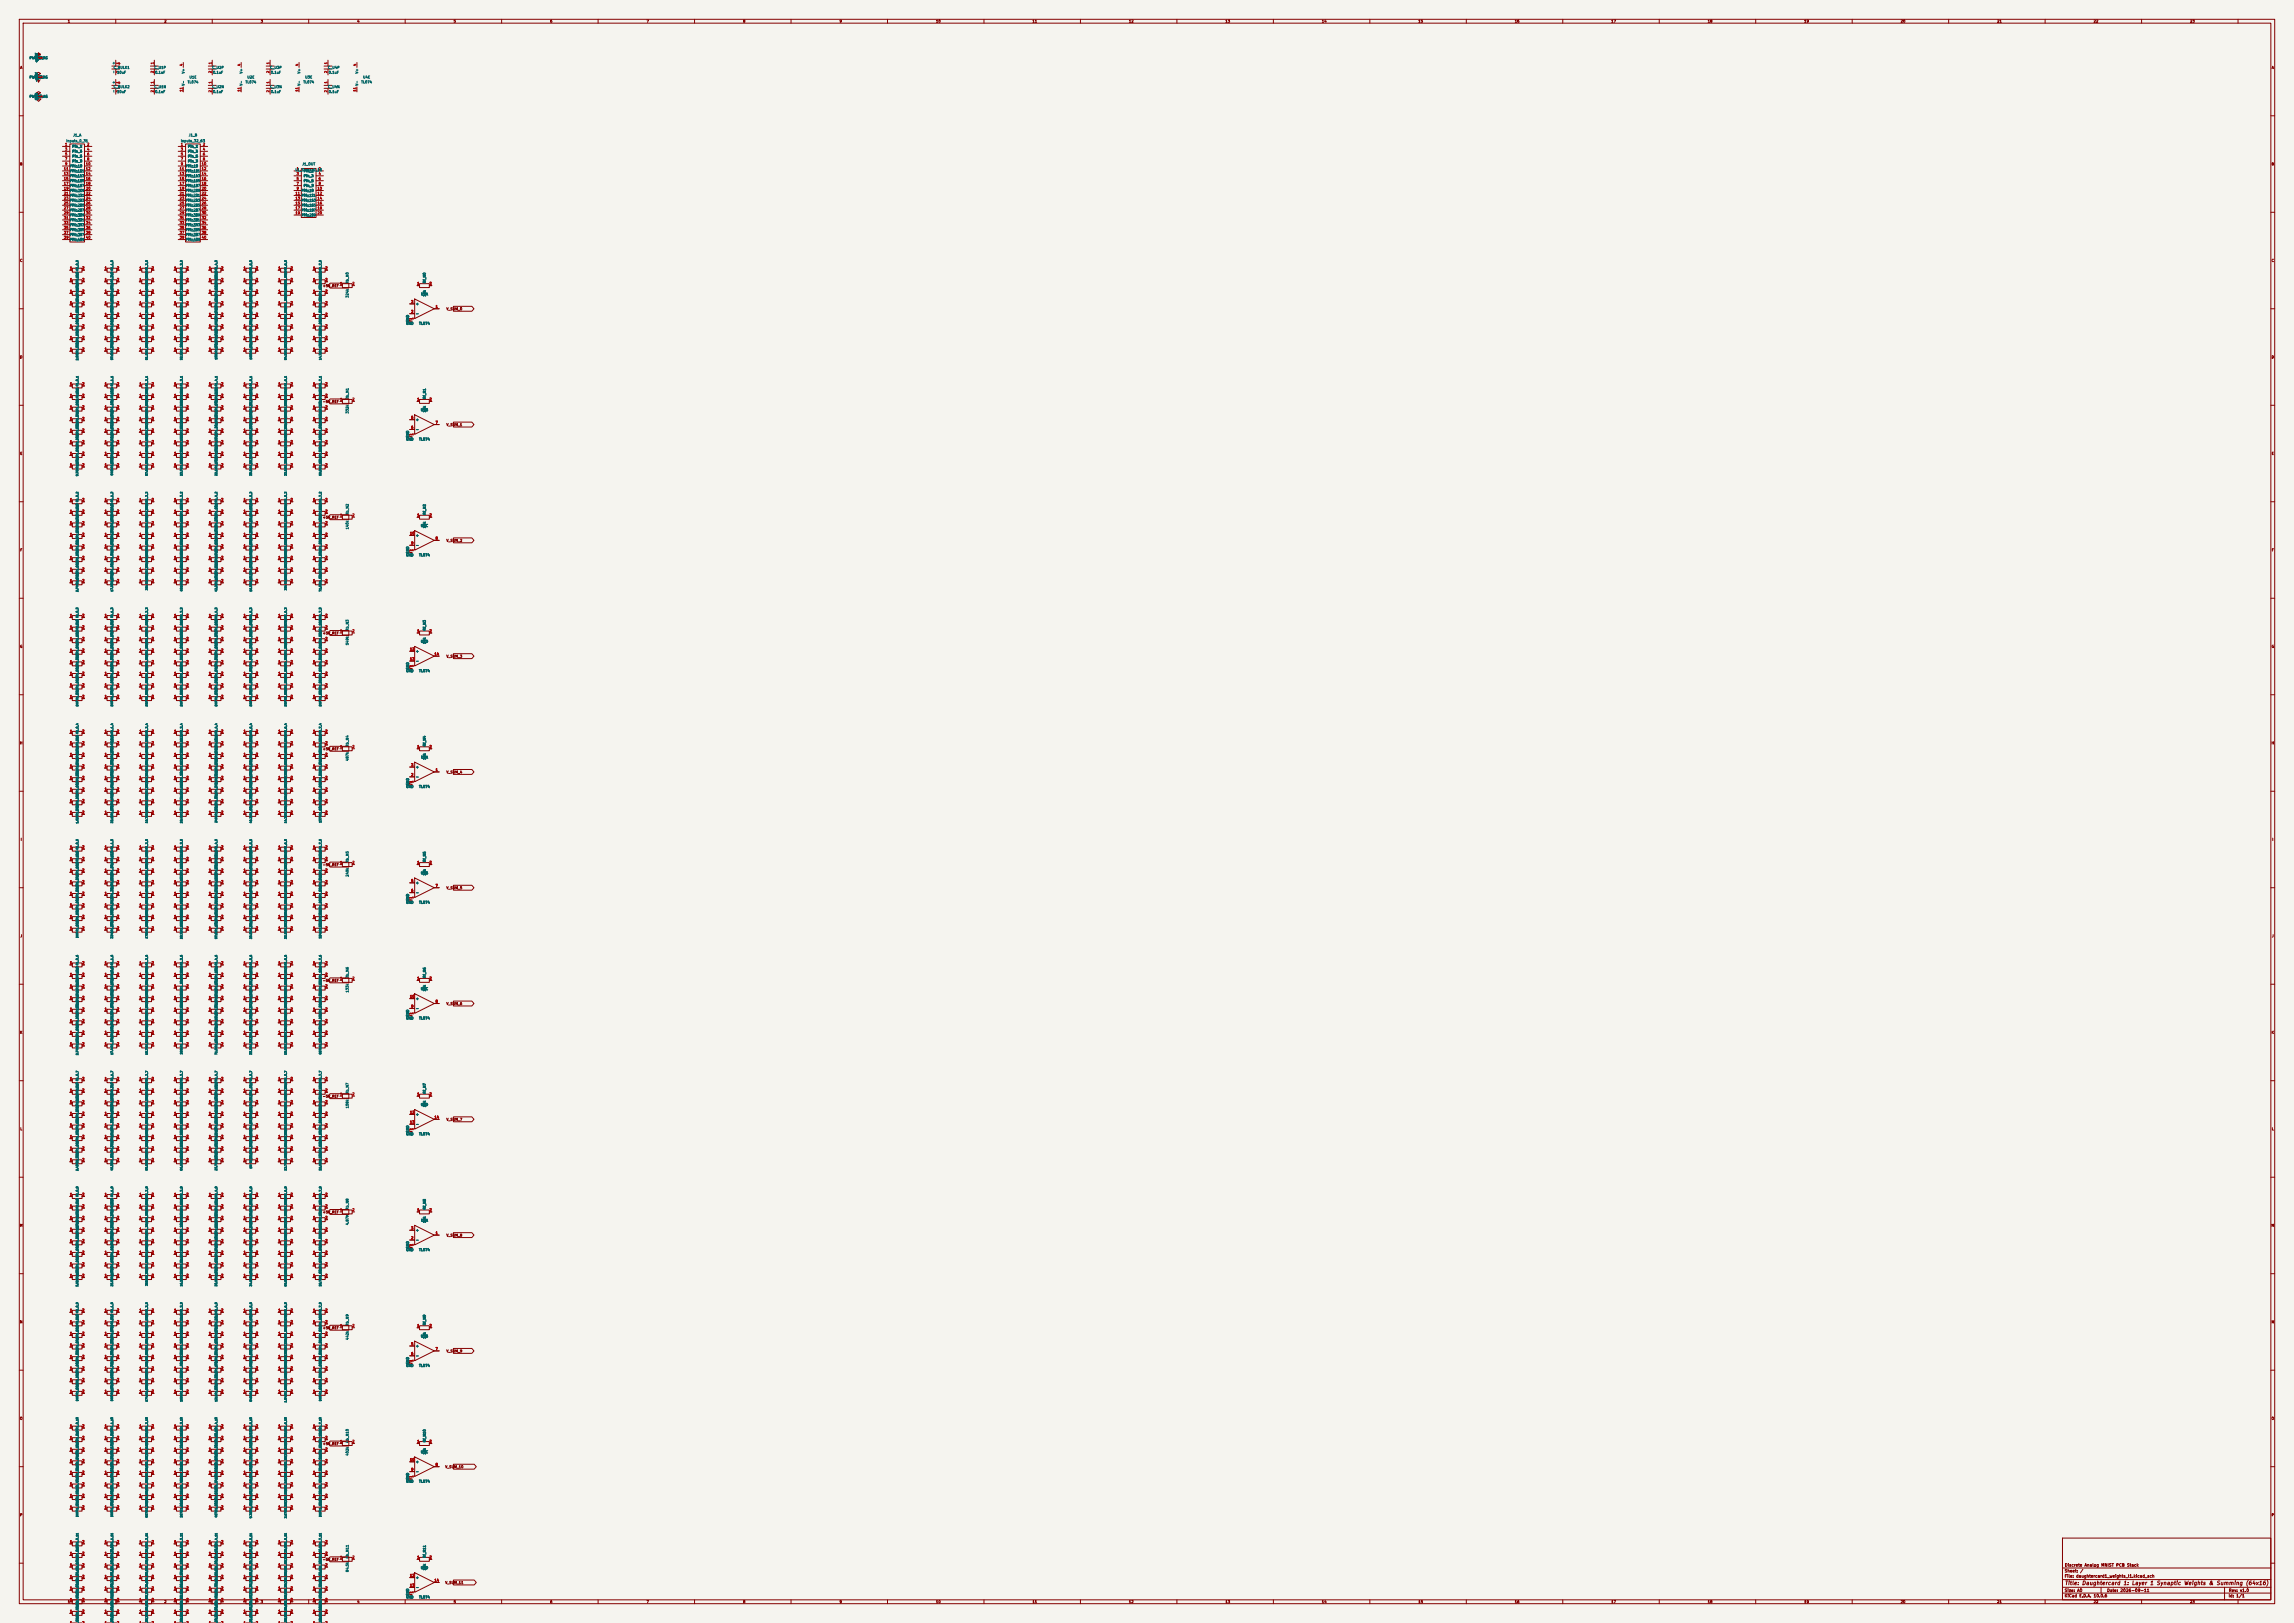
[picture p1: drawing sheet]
<svg xmlns="http://www.w3.org/2000/svg" width="1189mm" height="841mm" viewBox="0 0 1189 841" stroke-linecap="round" stroke-linejoin="round" font-family="sans-serif">
<defs><g id="words">
<text font-size="2" fill="#840000" x="1070" y="822">Title: Daughtercard 1: Layer 1 Synaptic Weights &amp; Summing (64x16)</text>
<g font-size="1.5" fill="#840000">
<text x="1070" y="815">Sheet: /</text>
<text x="1070" y="812">Discrete Analog MNIST PCB Stack</text>
<text x="1070" y="818">File: daughtercard1_weights_l1.kicad_sch</text>
<text x="1070" y="825">Size: A0</text>
<text x="1092" y="825">Date: 2026-09-11</text>
<text x="1155" y="825">Rev: v1.0</text>
<text x="1070" y="828">KiCad E.D.A. 10.0.6</text>
<text x="1155" y="828">Id: 1/1</text>
</g>
<g font-size="1.3" fill="#840000">
<text x="35" y="12">1</text>
<text x="85" y="12">2</text>
<text x="135" y="12">3</text>
<text x="185" y="12">4</text>
<text x="235" y="12">5</text>
<text x="285" y="12">6</text>
<text x="335" y="12">7</text>
<text x="385" y="12">8</text>
<text x="435" y="12">9</text>
<text x="485" y="12">10</text>
<text x="535" y="12">11</text>
<text x="585" y="12">12</text>
<text x="635" y="12">13</text>
<text x="685" y="12">14</text>
<text x="735" y="12">15</text>
<text x="785" y="12">16</text>
<text x="835" y="12">17</text>
<text x="885" y="12">18</text>
<text x="935" y="12">19</text>
<text x="985" y="12">20</text>
<text x="1035" y="12">21</text>
<text x="1085" y="12">22</text>
<text x="1135" y="12">23</text>
<text x="10" y="36">A</text>
<text x="1177" y="36">A</text>
<text x="10" y="86">B</text>
<text x="1177" y="86">B</text>
<text x="10" y="136">C</text>
<text x="1177" y="136">C</text>
<text x="167" y="149">+5V_REF</text>
<text x="231" y="161">V_SUM_0</text>
<text x="10" y="186">D</text>
<text x="1177" y="186">D</text>
<text x="167" y="209">-5V_REF</text>
<text x="231" y="221">V_SUM_1</text>
<text x="10" y="236">E</text>
<text x="1177" y="236">E</text>
<text x="167" y="269">+5V_REF</text>
<text x="231" y="281">V_SUM_2</text>
<text x="10" y="286">F</text>
<text x="1177" y="286">F</text>
<text x="167" y="329">+5V_REF</text>
<text x="10" y="336">G</text>
<text x="1177" y="336">G</text>
<text x="231" y="341">V_SUM_3</text>
<text x="10" y="386">H</text>
<text x="167" y="389">+5V_REF</text>
<text x="1177" y="386">H</text>
<text x="231" y="401">V_SUM_4</text>
<text x="11" y="436">I</text>
<text x="1178" y="436">I</text>
<text x="167" y="449">-5V_REF</text>
<text x="231" y="461">V_SUM_5</text>
<text x="10" y="486">J</text>
<text x="1177" y="486">J</text>
<text x="167" y="509">-5V_REF</text>
<text x="231" y="521">V_SUM_6</text>
<text x="10" y="536">K</text>
<text x="1177" y="536">K</text>
<text x="167" y="569">-5V_REF</text>
<text x="231" y="581">V_SUM_7</text>
<text x="10" y="586">L</text>
<text x="1177" y="586">L</text>
<text x="167" y="629">+5V_REF</text>
<text x="10" y="636">M</text>
<text x="1177" y="636">M</text>
<text x="231" y="641">V_SUM_8</text>
<text x="10" y="686">N</text>
<text x="167" y="689">+5V_REF</text>
<text x="1177" y="686">N</text>
<text x="231" y="701">V_SUM_9</text>
<text x="10" y="736">O</text>
<text x="1177" y="736">O</text>
<text x="167" y="749">+5V_REF</text>
<text x="231" y="761">V_SUM_10</text>
<text x="10" y="786">P</text>
<text x="1177" y="786">P</text>
<text x="167" y="809">-5V_REF</text>
<text x="231" y="821">V_SUM_11</text>
<text x="35" y="831">1</text>
<text x="85" y="831">2</text>
<text x="135" y="831">3</text>
<text x="185" y="831">4</text>
<text x="235" y="831">5</text>
<text x="285" y="831">6</text>
<text x="335" y="831">7</text>
<text x="385" y="831">8</text>
<text x="435" y="831">9</text>
<text x="485" y="831">10</text>
<text x="535" y="831">11</text>
<text x="585" y="831">12</text>
<text x="635" y="831">13</text>
<text x="685" y="831">14</text>
<text x="735" y="831">15</text>
<text x="785" y="831">16</text>
<text x="835" y="831">17</text>
<text x="885" y="831">18</text>
<text x="935" y="831">19</text>
<text x="985" y="831">20</text>
<text x="1035" y="831">21</text>
<text x="1085" y="831">22</text>
<text x="1135" y="831">23</text>
</g>
<g font-size="1.3" fill="#006464">
<text x="15" y="31">PWR_FLAG</text>
<text x="17" y="31">+12V</text>
<text x="20" y="33" transform="rotate(-90 20 33)">+12V</text>
<text x="20" y="32" transform="rotate(-90 20 32)">pwr</text>
<text x="59" y="36">C_BULK1</text>
<text x="60" y="34" transform="rotate(-90 60 34)">+</text>
<text x="80" y="36">C_U1P</text>
<text x="110" y="36">C_U2P</text>
<text x="140" y="36">C_U3P</text>
<text x="170" y="36">C_U4P</text>
<text x="15" y="41">PWR_FLAG</text>
<text x="17" y="41">-12V</text>
<text x="20" y="42" transform="rotate(-90 20 42)">pwr</text>
<text x="60" y="38" transform="rotate(-90 60 38)">-</text>
<text x="61" y="39">10uF</text>
<text x="80" y="39">0.1uF</text>
<text x="96" y="38" transform="rotate(-90 96 38)">V+</text>
<text x="98" y="41">U1E</text>
<text x="110" y="39">0.1uF</text>
<text x="126" y="38" transform="rotate(-90 126 38)">V+</text>
<text x="128" y="41">U2E</text>
<text x="140" y="39">0.1uF</text>
<text x="156" y="38" transform="rotate(-90 156 38)">V+</text>
<text x="158" y="41">U3E</text>
<text x="170" y="39">0.1uF</text>
<text x="186" y="38" transform="rotate(-90 186 38)">V+</text>
<text x="188" y="41">U4E</text>
<text x="20" y="43" transform="rotate(-90 20 43)">-12V</text>
<text x="59" y="46">C_BULK2</text>
<text x="60" y="44" transform="rotate(-90 60 44)">+</text>
<text x="80" y="46">C_U1N</text>
<text x="96" y="45" transform="rotate(-90 96 45)">V-</text>
<text x="97" y="44">TL074</text>
<text x="110" y="46">C_U2N</text>
<text x="126" y="45" transform="rotate(-90 126 45)">V-</text>
<text x="127" y="44">TL074</text>
<text x="140" y="46">C_U3N</text>
<text x="156" y="45" transform="rotate(-90 156 45)">V-</text>
<text x="157" y="44">TL074</text>
<text x="170" y="46">C_U4N</text>
<text x="186" y="45" transform="rotate(-90 186 45)">V-</text>
<text x="187" y="44">TL074</text>
<text x="15" y="51">PWR_FLAG</text>
<text x="18" y="51">GND</text>
<text x="20" y="52" transform="rotate(-90 20 52)">GND</text>
<text x="20" y="52" transform="rotate(-90 20 52)">pwr</text>
<text x="60" y="48" transform="rotate(-90 60 48)">-</text>
<text x="61" y="49">10uF</text>
<text x="80" y="49">0.1uF</text>
<text x="110" y="49">0.1uF</text>
<text x="140" y="49">0.1uF</text>
<text x="170" y="49">0.1uF</text>
<text x="38" y="71">J1_A</text>
<text x="98" y="71">J1_B</text>
<text x="34" y="74">Inputs_0_31</text>
<text x="37" y="77">Pin_1</text>
<text x="37" y="77">Pin_2</text>
<text x="94" y="74">Inputs_32_63</text>
<text x="97" y="77">Pin_1</text>
<text x="97" y="77">Pin_2</text>
<text x="37" y="79">Pin_3</text>
<text x="37" y="82">Pin_5</text>
<text x="37" y="79">Pin_4</text>
<text x="37" y="82">Pin_6</text>
<text x="97" y="79">Pin_3</text>
<text x="97" y="82">Pin_5</text>
<text x="97" y="79">Pin_4</text>
<text x="97" y="82">Pin_6</text>
<text x="36" y="87">Pin_10</text>
<text x="36" y="90">Pin_12</text>
<text x="37" y="84">Pin_7</text>
<text x="37" y="87">Pin_9</text>
<text x="37" y="90">Pin_11</text>
<text x="37" y="84">Pin_8</text>
<text x="96" y="87">Pin_10</text>
<text x="96" y="90">Pin_12</text>
<text x="97" y="84">Pin_7</text>
<text x="97" y="87">Pin_9</text>
<text x="97" y="90">Pin_11</text>
<text x="97" y="84">Pin_8</text>
<text x="153" y="89">L1_Sums_0_15</text>
<text x="156" y="86">J1_OUT</text>
<text x="157" y="90">Pin_1</text>
<text x="157" y="90">Pin_2</text>
<text x="36" y="92">Pin_14</text>
<text x="36" y="95">Pin_16</text>
<text x="37" y="92">Pin_13</text>
<text x="37" y="95">Pin_15</text>
<text x="96" y="92">Pin_14</text>
<text x="96" y="95">Pin_16</text>
<text x="97" y="92">Pin_13</text>
<text x="97" y="95">Pin_15</text>
<text x="157" y="92">Pin_3</text>
<text x="157" y="95">Pin_5</text>
<text x="157" y="92">Pin_4</text>
<text x="157" y="95">Pin_6</text>
<text x="36" y="97">Pin_18</text>
<text x="36" y="100">Pin_20</text>
<text x="37" y="97">Pin_17</text>
<text x="37" y="100">Pin_19</text>
<text x="96" y="97">Pin_18</text>
<text x="96" y="100">Pin_20</text>
<text x="97" y="97">Pin_17</text>
<text x="97" y="100">Pin_19</text>
<text x="156" y="100">Pin_10</text>
<text x="157" y="97">Pin_7</text>
<text x="157" y="100">Pin_9</text>
<text x="157" y="97">Pin_8</text>
<text x="36" y="102">Pin_22</text>
<text x="36" y="105">Pin_24</text>
<text x="36" y="107">Pin_26</text>
<text x="37" y="102">Pin_21</text>
<text x="37" y="105">Pin_23</text>
<text x="37" y="107">Pin_25</text>
<text x="96" y="102">Pin_22</text>
<text x="96" y="105">Pin_24</text>
<text x="96" y="107">Pin_26</text>
<text x="97" y="102">Pin_21</text>
<text x="97" y="105">Pin_23</text>
<text x="97" y="107">Pin_25</text>
<text x="156" y="102">Pin_12</text>
<text x="156" y="105">Pin_14</text>
<text x="156" y="107">Pin_16</text>
<text x="157" y="102">Pin_11</text>
<text x="157" y="105">Pin_13</text>
<text x="157" y="107">Pin_15</text>
<text x="36" y="110">Pin_28</text>
<text x="36" y="112">Pin_30</text>
<text x="37" y="110">Pin_27</text>
<text x="37" y="112">Pin_29</text>
<text x="96" y="110">Pin_28</text>
<text x="96" y="112">Pin_30</text>
<text x="97" y="110">Pin_27</text>
<text x="97" y="112">Pin_29</text>
<text x="156" y="110">Pin_18</text>
<text x="156" y="112">Pin_20</text>
<text x="157" y="110">Pin_17</text>
<text x="157" y="112">Pin_19</text>
<text x="36" y="115">Pin_32</text>
<text x="36" y="117">Pin_34</text>
<text x="37" y="115">Pin_31</text>
<text x="37" y="117">Pin_33</text>
<text x="96" y="115">Pin_32</text>
<text x="96" y="117">Pin_34</text>
<text x="97" y="115">Pin_31</text>
<text x="97" y="117">Pin_33</text>
<text x="36" y="120">Pin_36</text>
<text x="36" y="123">Pin_38</text>
<text x="36" y="125">Pin_40</text>
<text x="37" y="120">Pin_35</text>
<text x="37" y="123">Pin_37</text>
<text x="37" y="125">Pin_39</text>
<text x="96" y="120">Pin_36</text>
<text x="96" y="123">Pin_38</text>
<text x="96" y="125">Pin_40</text>
<text x="97" y="120">Pin_35</text>
<text x="97" y="123">Pin_37</text>
<text x="97" y="125">Pin_39</text>
<text x="181" y="147" transform="rotate(-90 181 147)">Rb_N0</text>
<text x="221" y="147" transform="rotate(-90 221 147)">Rf_N0</text>
<text x="181" y="154" transform="rotate(-90 181 154)">324k</text>
<text x="218" y="153">U1A</text>
<text x="221" y="154" transform="rotate(-90 221 154)">10k</text>
<text x="215" y="158">+</text>
<text x="212" y="167" transform="rotate(-90 212 167)">GND</text>
<text x="215" y="164">-</text>
<text x="210" y="169">GND</text>
<text x="217" y="169">TL074</text>
<text x="181" y="207" transform="rotate(-90 181 207)">Rb_N1</text>
<text x="221" y="207" transform="rotate(-90 221 207)">Rf_N1</text>
<text x="181" y="214" transform="rotate(-90 181 214)">332k</text>
<text x="218" y="213">U1B</text>
<text x="221" y="214" transform="rotate(-90 221 214)">10k</text>
<text x="215" y="218">+</text>
<text x="212" y="227" transform="rotate(-90 212 227)">GND</text>
<text x="215" y="224">-</text>
<text x="210" y="229">GND</text>
<text x="217" y="229">TL074</text>
<text x="181" y="267" transform="rotate(-90 181 267)">Rb_N2</text>
<text x="221" y="267" transform="rotate(-90 221 267)">Rf_N2</text>
<text x="181" y="274" transform="rotate(-90 181 274)">140k</text>
<text x="218" y="273">U1C</text>
<text x="221" y="274" transform="rotate(-90 221 274)">10k</text>
<text x="215" y="278">+</text>
<text x="212" y="287" transform="rotate(-90 212 287)">GND</text>
<text x="215" y="284">-</text>
<text x="210" y="289">GND</text>
<text x="217" y="289">TL074</text>
<text x="181" y="327" transform="rotate(-90 181 327)">Rb_N3</text>
<text x="221" y="327" transform="rotate(-90 221 327)">Rf_N3</text>
<text x="181" y="334" transform="rotate(-90 181 334)">549k</text>
<text x="218" y="333">U1D</text>
<text x="221" y="334" transform="rotate(-90 221 334)">10k</text>
<text x="215" y="338">+</text>
<text x="212" y="347" transform="rotate(-90 212 347)">GND</text>
<text x="215" y="344">-</text>
<text x="210" y="349">GND</text>
<text x="217" y="349">TL074</text>
<text x="181" y="387" transform="rotate(-90 181 387)">Rb_N4</text>
<text x="221" y="387" transform="rotate(-90 221 387)">Rf_N4</text>
<text x="181" y="394" transform="rotate(-90 181 394)">487k</text>
<text x="218" y="393">U2A</text>
<text x="221" y="394" transform="rotate(-90 221 394)">10k</text>
<text x="215" y="398">+</text>
<text x="212" y="407" transform="rotate(-90 212 407)">GND</text>
<text x="215" y="404">-</text>
<text x="210" y="409">GND</text>
<text x="217" y="409">TL074</text>
<text x="181" y="447" transform="rotate(-90 181 447)">Rb_N5</text>
<text x="221" y="447" transform="rotate(-90 221 447)">Rf_N5</text>
<text x="181" y="454" transform="rotate(-90 181 454)">249k</text>
<text x="218" y="453">U2B</text>
<text x="221" y="454" transform="rotate(-90 221 454)">10k</text>
<text x="215" y="458">+</text>
<text x="212" y="467" transform="rotate(-90 212 467)">GND</text>
<text x="215" y="464">-</text>
<text x="210" y="469">GND</text>
<text x="217" y="469">TL074</text>
<text x="181" y="507" transform="rotate(-90 181 507)">Rb_N6</text>
<text x="221" y="507" transform="rotate(-90 221 507)">Rf_N6</text>
<text x="181" y="514" transform="rotate(-90 181 514)">133k</text>
<text x="218" y="513">U2C</text>
<text x="221" y="514" transform="rotate(-90 221 514)">10k</text>
<text x="215" y="518">+</text>
<text x="212" y="527" transform="rotate(-90 212 527)">GND</text>
<text x="215" y="524">-</text>
<text x="210" y="529">GND</text>
<text x="217" y="529">TL074</text>
<text x="181" y="567" transform="rotate(-90 181 567)">Rb_N7</text>
<text x="221" y="567" transform="rotate(-90 221 567)">Rf_N7</text>
<text x="181" y="574" transform="rotate(-90 181 574)">158k</text>
<text x="218" y="573">U2D</text>
<text x="221" y="574" transform="rotate(-90 221 574)">10k</text>
<text x="215" y="578">+</text>
<text x="212" y="587" transform="rotate(-90 212 587)">GND</text>
<text x="215" y="584">-</text>
<text x="210" y="589">GND</text>
<text x="217" y="589">TL074</text>
<text x="181" y="627" transform="rotate(-90 181 627)">Rb_N8</text>
<text x="221" y="627" transform="rotate(-90 221 627)">Rf_N8</text>
<text x="181" y="635" transform="rotate(-90 181 635)">4.87M</text>
<text x="218" y="633">U3A</text>
<text x="221" y="634" transform="rotate(-90 221 634)">10k</text>
<text x="215" y="638">+</text>
<text x="212" y="647" transform="rotate(-90 212 647)">GND</text>
<text x="215" y="644">-</text>
<text x="210" y="649">GND</text>
<text x="217" y="649">TL074</text>
<text x="181" y="687" transform="rotate(-90 181 687)">Rb_N9</text>
<text x="221" y="687" transform="rotate(-90 221 687)">Rf_N9</text>
<text x="181" y="694" transform="rotate(-90 181 694)">442k</text>
<text x="218" y="693">U3B</text>
<text x="221" y="694" transform="rotate(-90 221 694)">10k</text>
<text x="215" y="698">+</text>
<text x="212" y="707" transform="rotate(-90 212 707)">GND</text>
<text x="215" y="704">-</text>
<text x="210" y="709">GND</text>
<text x="217" y="709">TL074</text>
<text x="181" y="748" transform="rotate(-90 181 748)">Rb_N10</text>
<text x="221" y="747" transform="rotate(-90 221 747)">Rf_N10</text>
<text x="181" y="754" transform="rotate(-90 181 754)">402k</text>
<text x="218" y="753">U3C</text>
<text x="221" y="754" transform="rotate(-90 221 754)">10k</text>
<text x="215" y="758">+</text>
<text x="212" y="767" transform="rotate(-90 212 767)">GND</text>
<text x="215" y="764">-</text>
<text x="210" y="769">GND</text>
<text x="217" y="769">TL074</text>
<text x="181" y="808" transform="rotate(-90 181 808)">Rb_N11</text>
<text x="221" y="807" transform="rotate(-90 221 807)">Rf_N11</text>
<text x="181" y="815" transform="rotate(-90 181 815)">84.5k</text>
<text x="218" y="813">U3D</text>
<text x="221" y="814" transform="rotate(-90 221 814)">10k</text>
<text x="215" y="818">+</text>
<text x="212" y="827" transform="rotate(-90 212 827)">GND</text>
<text x="215" y="824">-</text>
<text x="210" y="829">GND</text>
<text x="217" y="829">TL074</text>
</g>
<g font-size="1.3" fill="#a90000">
<text x="22" y="31" transform="rotate(-90 22 31)">1</text>
<text x="62" y="33" transform="rotate(-90 62 33)">1</text>
<text x="80" y="33" transform="rotate(-90 80 33)">1</text>
<text x="95" y="34" transform="rotate(-90 95 34)">4</text>
<text x="110" y="33" transform="rotate(-90 110 33)">1</text>
<text x="125" y="34" transform="rotate(-90 125 34)">4</text>
<text x="140" y="33" transform="rotate(-90 140 33)">1</text>
<text x="155" y="34" transform="rotate(-90 155 34)">4</text>
<text x="170" y="33" transform="rotate(-90 170 33)">1</text>
<text x="185" y="34" transform="rotate(-90 185 34)">4</text>
<text x="22" y="41" transform="rotate(-90 22 41)">1</text>
<text x="62" y="38" transform="rotate(-90 62 38)">2</text>
<text x="80" y="38" transform="rotate(-90 80 38)">2</text>
<text x="110" y="38" transform="rotate(-90 110 38)">2</text>
<text x="140" y="38" transform="rotate(-90 140 38)">2</text>
<text x="170" y="38" transform="rotate(-90 170 38)">2</text>
<text x="62" y="43" transform="rotate(-90 62 43)">1</text>
<text x="80" y="43" transform="rotate(-90 80 43)">1</text>
<text x="95" y="48" transform="rotate(-90 95 48)">11</text>
<text x="110" y="43" transform="rotate(-90 110 43)">1</text>
<text x="125" y="48" transform="rotate(-90 125 48)">11</text>
<text x="140" y="43" transform="rotate(-90 140 43)">1</text>
<text x="155" y="48" transform="rotate(-90 155 48)">11</text>
<text x="170" y="43" transform="rotate(-90 170 43)">1</text>
<text x="185" y="48" transform="rotate(-90 185 48)">11</text>
<text x="22" y="51" transform="rotate(-90 22 51)">1</text>
<text x="62" y="48" transform="rotate(-90 62 48)">2</text>
<text x="80" y="48" transform="rotate(-90 80 48)">2</text>
<text x="110" y="48" transform="rotate(-90 110 48)">2</text>
<text x="140" y="48" transform="rotate(-90 140 48)">2</text>
<text x="170" y="48" transform="rotate(-90 170 48)">2</text>
<text x="34" y="76">1</text>
<text x="45" y="76">2</text>
<text x="94" y="76">1</text>
<text x="105" y="76">2</text>
<text x="34" y="78">3</text>
<text x="34" y="81">5</text>
<text x="34" y="83">7</text>
<text x="45" y="78">4</text>
<text x="45" y="81">6</text>
<text x="45" y="83">8</text>
<text x="94" y="78">3</text>
<text x="94" y="81">5</text>
<text x="94" y="83">7</text>
<text x="105" y="78">4</text>
<text x="105" y="81">6</text>
<text x="105" y="83">8</text>
<text x="33" y="88">11</text>
<text x="34" y="86">9</text>
<text x="44" y="86">10</text>
<text x="44" y="88">12</text>
<text x="93" y="88">11</text>
<text x="94" y="86">9</text>
<text x="104" y="86">10</text>
<text x="104" y="88">12</text>
<text x="154" y="88">1</text>
<text x="165" y="88">2</text>
<text x="33" y="91">13</text>
<text x="33" y="94">15</text>
<text x="44" y="91">14</text>
<text x="44" y="94">16</text>
<text x="93" y="91">13</text>
<text x="93" y="94">15</text>
<text x="104" y="91">14</text>
<text x="104" y="94">16</text>
<text x="154" y="91">3</text>
<text x="154" y="94">5</text>
<text x="165" y="91">4</text>
<text x="165" y="94">6</text>
<text x="33" y="96">17</text>
<text x="33" y="99">19</text>
<text x="33" y="101">21</text>
<text x="44" y="96">18</text>
<text x="44" y="99">20</text>
<text x="44" y="101">22</text>
<text x="93" y="96">17</text>
<text x="93" y="99">19</text>
<text x="93" y="101">21</text>
<text x="104" y="96">18</text>
<text x="104" y="99">20</text>
<text x="104" y="101">22</text>
<text x="153" y="101">11</text>
<text x="154" y="96">7</text>
<text x="154" y="99">9</text>
<text x="164" y="99">10</text>
<text x="164" y="101">12</text>
<text x="165" y="96">8</text>
<text x="33" y="104">23</text>
<text x="33" y="106">25</text>
<text x="44" y="104">24</text>
<text x="44" y="106">26</text>
<text x="93" y="104">23</text>
<text x="93" y="106">25</text>
<text x="104" y="104">24</text>
<text x="104" y="106">26</text>
<text x="153" y="104">13</text>
<text x="153" y="106">15</text>
<text x="164" y="104">14</text>
<text x="164" y="106">16</text>
<text x="33" y="109">27</text>
<text x="33" y="111">29</text>
<text x="33" y="114">31</text>
<text x="44" y="109">28</text>
<text x="44" y="111">30</text>
<text x="44" y="114">32</text>
<text x="93" y="109">27</text>
<text x="93" y="111">29</text>
<text x="93" y="114">31</text>
<text x="104" y="109">28</text>
<text x="104" y="111">30</text>
<text x="104" y="114">32</text>
<text x="153" y="109">17</text>
<text x="153" y="111">19</text>
<text x="164" y="109">18</text>
<text x="164" y="111">20</text>
<text x="33" y="116">33</text>
<text x="33" y="119">35</text>
<text x="44" y="116">34</text>
<text x="44" y="119">36</text>
<text x="93" y="116">33</text>
<text x="93" y="119">35</text>
<text x="104" y="116">34</text>
<text x="104" y="119">36</text>
<text x="33" y="121">37</text>
<text x="33" y="124">39</text>
<text x="44" y="121">38</text>
<text x="44" y="124">40</text>
<text x="93" y="121">37</text>
<text x="93" y="124">39</text>
<text x="104" y="121">38</text>
<text x="104" y="124">40</text>
<text x="36" y="140">1</text>
<text x="36" y="140">1</text>
<text x="42" y="140">2</text>
<text x="42" y="140">2</text>
<text x="54" y="140">1</text>
<text x="54" y="140">1</text>
<text x="60" y="140">2</text>
<text x="60" y="140">2</text>
<text x="72" y="140">1</text>
<text x="72" y="140">1</text>
<text x="78" y="140">2</text>
<text x="78" y="140">2</text>
<text x="90" y="140">1</text>
<text x="90" y="140">1</text>
<text x="96" y="140">2</text>
<text x="96" y="140">2</text>
<text x="108" y="140">1</text>
<text x="108" y="140">1</text>
<text x="114" y="140">2</text>
<text x="114" y="140">2</text>
<text x="126" y="140">1</text>
<text x="126" y="140">1</text>
<text x="132" y="140">2</text>
<text x="132" y="140">2</text>
<text x="144" y="140">1</text>
<text x="144" y="140">1</text>
<text x="150" y="140">2</text>
<text x="150" y="140">2</text>
<text x="162" y="140">1</text>
<text x="162" y="140">1</text>
<text x="168" y="140">2</text>
<text x="168" y="140">2</text>
<text x="36" y="146">1</text>
<text x="36" y="146">1</text>
<text x="42" y="146">2</text>
<text x="42" y="146">2</text>
<text x="54" y="146">1</text>
<text x="54" y="146">1</text>
<text x="60" y="146">2</text>
<text x="60" y="146">2</text>
<text x="72" y="146">1</text>
<text x="72" y="146">1</text>
<text x="78" y="146">2</text>
<text x="78" y="146">2</text>
<text x="90" y="146">1</text>
<text x="90" y="146">1</text>
<text x="96" y="146">2</text>
<text x="96" y="146">2</text>
<text x="108" y="146">1</text>
<text x="108" y="146">1</text>
<text x="114" y="146">2</text>
<text x="114" y="146">2</text>
<text x="126" y="146">1</text>
<text x="126" y="146">1</text>
<text x="132" y="146">2</text>
<text x="132" y="146">2</text>
<text x="144" y="146">1</text>
<text x="144" y="146">1</text>
<text x="150" y="146">2</text>
<text x="150" y="146">2</text>
<text x="162" y="146">1</text>
<text x="162" y="146">1</text>
<text x="168" y="146">2</text>
<text x="168" y="146">2</text>
<text x="176" y="148">1</text>
<text x="182" y="148">2</text>
<text x="216" y="148">1</text>
<text x="222" y="148">2</text>
<text x="36" y="152">1</text>
<text x="36" y="152">1</text>
<text x="42" y="152">2</text>
<text x="42" y="152">2</text>
<text x="54" y="152">1</text>
<text x="54" y="152">1</text>
<text x="60" y="152">2</text>
<text x="60" y="152">2</text>
<text x="72" y="152">1</text>
<text x="72" y="152">1</text>
<text x="78" y="152">2</text>
<text x="78" y="152">2</text>
<text x="90" y="152">1</text>
<text x="90" y="152">1</text>
<text x="96" y="152">2</text>
<text x="96" y="152">2</text>
<text x="108" y="152">1</text>
<text x="108" y="152">1</text>
<text x="114" y="152">2</text>
<text x="114" y="152">2</text>
<text x="126" y="152">1</text>
<text x="126" y="152">1</text>
<text x="132" y="152">2</text>
<text x="132" y="152">2</text>
<text x="144" y="152">1</text>
<text x="144" y="152">1</text>
<text x="150" y="152">2</text>
<text x="150" y="152">2</text>
<text x="162" y="152">1</text>
<text x="162" y="152">1</text>
<text x="168" y="152">2</text>
<text x="168" y="152">2</text>
<text x="36" y="158">1</text>
<text x="36" y="158">1</text>
<text x="42" y="158">2</text>
<text x="42" y="158">2</text>
<text x="54" y="158">1</text>
<text x="54" y="158">1</text>
<text x="60" y="158">2</text>
<text x="60" y="158">2</text>
<text x="72" y="158">1</text>
<text x="72" y="158">1</text>
<text x="78" y="158">2</text>
<text x="78" y="158">2</text>
<text x="90" y="158">1</text>
<text x="90" y="158">1</text>
<text x="96" y="158">2</text>
<text x="96" y="158">2</text>
<text x="108" y="158">1</text>
<text x="108" y="158">1</text>
<text x="114" y="158">2</text>
<text x="114" y="158">2</text>
<text x="126" y="158">1</text>
<text x="126" y="158">1</text>
<text x="132" y="158">2</text>
<text x="132" y="158">2</text>
<text x="144" y="158">1</text>
<text x="144" y="158">1</text>
<text x="150" y="158">2</text>
<text x="150" y="158">2</text>
<text x="162" y="158">1</text>
<text x="162" y="158">1</text>
<text x="168" y="158">2</text>
<text x="168" y="158">2</text>
<text x="213" y="157">3</text>
<text x="226" y="160">1</text>
<text x="36" y="164">1</text>
<text x="36" y="164">1</text>
<text x="42" y="164">2</text>
<text x="42" y="164">2</text>
<text x="54" y="164">1</text>
<text x="54" y="164">1</text>
<text x="60" y="164">2</text>
<text x="60" y="164">2</text>
<text x="72" y="164">1</text>
<text x="72" y="164">1</text>
<text x="78" y="164">2</text>
<text x="78" y="164">2</text>
<text x="90" y="164">1</text>
<text x="90" y="164">1</text>
<text x="96" y="164">2</text>
<text x="96" y="164">2</text>
<text x="108" y="164">1</text>
<text x="108" y="164">1</text>
<text x="114" y="164">2</text>
<text x="114" y="164">2</text>
<text x="126" y="164">1</text>
<text x="126" y="164">1</text>
<text x="132" y="164">2</text>
<text x="132" y="164">2</text>
<text x="144" y="164">1</text>
<text x="144" y="164">1</text>
<text x="150" y="164">2</text>
<text x="150" y="164">2</text>
<text x="162" y="164">1</text>
<text x="162" y="164">1</text>
<text x="168" y="164">2</text>
<text x="168" y="164">2</text>
<text x="213" y="162">2</text>
<text x="214" y="166" transform="rotate(-90 214 166)">1</text>
<text x="36" y="170">1</text>
<text x="36" y="170">1</text>
<text x="42" y="170">2</text>
<text x="42" y="170">2</text>
<text x="54" y="170">1</text>
<text x="54" y="170">1</text>
<text x="60" y="170">2</text>
<text x="60" y="170">2</text>
<text x="72" y="170">1</text>
<text x="72" y="170">1</text>
<text x="78" y="170">2</text>
<text x="78" y="170">2</text>
<text x="90" y="170">1</text>
<text x="90" y="170">1</text>
<text x="96" y="170">2</text>
<text x="96" y="170">2</text>
<text x="108" y="170">1</text>
<text x="108" y="170">1</text>
<text x="114" y="170">2</text>
<text x="114" y="170">2</text>
<text x="126" y="170">1</text>
<text x="126" y="170">1</text>
<text x="132" y="170">2</text>
<text x="132" y="170">2</text>
<text x="144" y="170">1</text>
<text x="144" y="170">1</text>
<text x="150" y="170">2</text>
<text x="150" y="170">2</text>
<text x="162" y="170">1</text>
<text x="162" y="170">1</text>
<text x="168" y="170">2</text>
<text x="168" y="170">2</text>
<text x="36" y="176">1</text>
<text x="36" y="176">1</text>
<text x="42" y="176">2</text>
<text x="42" y="176">2</text>
<text x="54" y="176">1</text>
<text x="54" y="176">1</text>
<text x="60" y="176">2</text>
<text x="60" y="176">2</text>
<text x="72" y="176">1</text>
<text x="72" y="176">1</text>
<text x="78" y="176">2</text>
<text x="78" y="176">2</text>
<text x="90" y="176">1</text>
<text x="90" y="176">1</text>
<text x="96" y="176">2</text>
<text x="96" y="176">2</text>
<text x="108" y="176">1</text>
<text x="108" y="176">1</text>
<text x="114" y="176">2</text>
<text x="114" y="176">2</text>
<text x="126" y="176">1</text>
<text x="126" y="176">1</text>
<text x="132" y="176">2</text>
<text x="132" y="176">2</text>
<text x="144" y="176">1</text>
<text x="144" y="176">1</text>
<text x="150" y="176">2</text>
<text x="150" y="176">2</text>
<text x="162" y="176">1</text>
<text x="162" y="176">1</text>
<text x="168" y="176">2</text>
<text x="168" y="176">2</text>
<text x="36" y="182">1</text>
<text x="36" y="182">1</text>
<text x="42" y="182">2</text>
<text x="42" y="182">2</text>
<text x="54" y="182">1</text>
<text x="54" y="182">1</text>
<text x="60" y="182">2</text>
<text x="60" y="182">2</text>
<text x="72" y="182">1</text>
<text x="72" y="182">1</text>
<text x="78" y="182">2</text>
<text x="78" y="182">2</text>
<text x="90" y="182">1</text>
<text x="90" y="182">1</text>
<text x="96" y="182">2</text>
<text x="96" y="182">2</text>
<text x="108" y="182">1</text>
<text x="108" y="182">1</text>
<text x="114" y="182">2</text>
<text x="114" y="182">2</text>
<text x="126" y="182">1</text>
<text x="126" y="182">1</text>
<text x="132" y="182">2</text>
<text x="132" y="182">2</text>
<text x="144" y="182">1</text>
<text x="144" y="182">1</text>
<text x="150" y="182">2</text>
<text x="150" y="182">2</text>
<text x="162" y="182">1</text>
<text x="162" y="182">1</text>
<text x="168" y="182">2</text>
<text x="168" y="182">2</text>
<text x="36" y="200">1</text>
<text x="36" y="200">1</text>
<text x="42" y="200">2</text>
<text x="42" y="200">2</text>
<text x="54" y="200">1</text>
<text x="54" y="200">1</text>
<text x="60" y="200">2</text>
<text x="60" y="200">2</text>
<text x="72" y="200">1</text>
<text x="72" y="200">1</text>
<text x="78" y="200">2</text>
<text x="78" y="200">2</text>
<text x="90" y="200">1</text>
<text x="90" y="200">1</text>
<text x="96" y="200">2</text>
<text x="96" y="200">2</text>
<text x="108" y="200">1</text>
<text x="108" y="200">1</text>
<text x="114" y="200">2</text>
<text x="114" y="200">2</text>
<text x="126" y="200">1</text>
<text x="126" y="200">1</text>
<text x="132" y="200">2</text>
<text x="132" y="200">2</text>
<text x="144" y="200">1</text>
<text x="144" y="200">1</text>
<text x="150" y="200">2</text>
<text x="150" y="200">2</text>
<text x="162" y="200">1</text>
<text x="162" y="200">1</text>
<text x="168" y="200">2</text>
<text x="168" y="200">2</text>
<text x="36" y="206">1</text>
<text x="36" y="206">1</text>
<text x="42" y="206">2</text>
<text x="42" y="206">2</text>
<text x="54" y="206">1</text>
<text x="54" y="206">1</text>
<text x="60" y="206">2</text>
<text x="60" y="206">2</text>
<text x="72" y="206">1</text>
<text x="72" y="206">1</text>
<text x="78" y="206">2</text>
<text x="78" y="206">2</text>
<text x="90" y="206">1</text>
<text x="90" y="206">1</text>
<text x="96" y="206">2</text>
<text x="96" y="206">2</text>
<text x="108" y="206">1</text>
<text x="108" y="206">1</text>
<text x="114" y="206">2</text>
<text x="114" y="206">2</text>
<text x="126" y="206">1</text>
<text x="126" y="206">1</text>
<text x="132" y="206">2</text>
<text x="132" y="206">2</text>
<text x="144" y="206">1</text>
<text x="144" y="206">1</text>
<text x="150" y="206">2</text>
<text x="150" y="206">2</text>
<text x="162" y="206">1</text>
<text x="162" y="206">1</text>
<text x="168" y="206">2</text>
<text x="168" y="206">2</text>
<text x="176" y="208">1</text>
<text x="182" y="208">2</text>
<text x="216" y="208">1</text>
<text x="222" y="208">2</text>
<text x="36" y="212">1</text>
<text x="36" y="212">1</text>
<text x="42" y="212">2</text>
<text x="42" y="212">2</text>
<text x="54" y="212">1</text>
<text x="54" y="212">1</text>
<text x="60" y="212">2</text>
<text x="60" y="212">2</text>
<text x="72" y="212">1</text>
<text x="72" y="212">1</text>
<text x="78" y="212">2</text>
<text x="78" y="212">2</text>
<text x="90" y="212">1</text>
<text x="90" y="212">1</text>
<text x="96" y="212">2</text>
<text x="96" y="212">2</text>
<text x="108" y="212">1</text>
<text x="108" y="212">1</text>
<text x="114" y="212">2</text>
<text x="114" y="212">2</text>
<text x="126" y="212">1</text>
<text x="126" y="212">1</text>
<text x="132" y="212">2</text>
<text x="132" y="212">2</text>
<text x="144" y="212">1</text>
<text x="144" y="212">1</text>
<text x="150" y="212">2</text>
<text x="150" y="212">2</text>
<text x="162" y="212">1</text>
<text x="162" y="212">1</text>
<text x="168" y="212">2</text>
<text x="168" y="212">2</text>
<text x="36" y="218">1</text>
<text x="36" y="218">1</text>
<text x="42" y="218">2</text>
<text x="42" y="218">2</text>
<text x="54" y="218">1</text>
<text x="54" y="218">1</text>
<text x="60" y="218">2</text>
<text x="60" y="218">2</text>
<text x="72" y="218">1</text>
<text x="72" y="218">1</text>
<text x="78" y="218">2</text>
<text x="78" y="218">2</text>
<text x="90" y="218">1</text>
<text x="90" y="218">1</text>
<text x="96" y="218">2</text>
<text x="96" y="218">2</text>
<text x="108" y="218">1</text>
<text x="108" y="218">1</text>
<text x="114" y="218">2</text>
<text x="114" y="218">2</text>
<text x="126" y="218">1</text>
<text x="126" y="218">1</text>
<text x="132" y="218">2</text>
<text x="132" y="218">2</text>
<text x="144" y="218">1</text>
<text x="144" y="218">1</text>
<text x="150" y="218">2</text>
<text x="150" y="218">2</text>
<text x="162" y="218">1</text>
<text x="162" y="218">1</text>
<text x="168" y="218">2</text>
<text x="168" y="218">2</text>
<text x="213" y="217">5</text>
<text x="226" y="220">7</text>
<text x="36" y="224">1</text>
<text x="36" y="224">1</text>
<text x="42" y="224">2</text>
<text x="42" y="224">2</text>
<text x="54" y="224">1</text>
<text x="54" y="224">1</text>
<text x="60" y="224">2</text>
<text x="60" y="224">2</text>
<text x="72" y="224">1</text>
<text x="72" y="224">1</text>
<text x="78" y="224">2</text>
<text x="78" y="224">2</text>
<text x="90" y="224">1</text>
<text x="90" y="224">1</text>
<text x="96" y="224">2</text>
<text x="96" y="224">2</text>
<text x="108" y="224">1</text>
<text x="108" y="224">1</text>
<text x="114" y="224">2</text>
<text x="114" y="224">2</text>
<text x="126" y="224">1</text>
<text x="126" y="224">1</text>
<text x="132" y="224">2</text>
<text x="132" y="224">2</text>
<text x="144" y="224">1</text>
<text x="144" y="224">1</text>
<text x="150" y="224">2</text>
<text x="150" y="224">2</text>
<text x="162" y="224">1</text>
<text x="162" y="224">1</text>
<text x="168" y="224">2</text>
<text x="168" y="224">2</text>
<text x="213" y="222">6</text>
<text x="214" y="226" transform="rotate(-90 214 226)">1</text>
<text x="36" y="230">1</text>
<text x="36" y="230">1</text>
<text x="42" y="230">2</text>
<text x="42" y="230">2</text>
<text x="54" y="230">1</text>
<text x="54" y="230">1</text>
<text x="60" y="230">2</text>
<text x="60" y="230">2</text>
<text x="72" y="230">1</text>
<text x="72" y="230">1</text>
<text x="78" y="230">2</text>
<text x="78" y="230">2</text>
<text x="90" y="230">1</text>
<text x="90" y="230">1</text>
<text x="96" y="230">2</text>
<text x="96" y="230">2</text>
<text x="108" y="230">1</text>
<text x="108" y="230">1</text>
<text x="114" y="230">2</text>
<text x="114" y="230">2</text>
<text x="126" y="230">1</text>
<text x="126" y="230">1</text>
<text x="132" y="230">2</text>
<text x="132" y="230">2</text>
<text x="144" y="230">1</text>
<text x="144" y="230">1</text>
<text x="150" y="230">2</text>
<text x="150" y="230">2</text>
<text x="162" y="230">1</text>
<text x="162" y="230">1</text>
<text x="168" y="230">2</text>
<text x="168" y="230">2</text>
<text x="36" y="236">1</text>
<text x="36" y="236">1</text>
<text x="42" y="236">2</text>
<text x="42" y="236">2</text>
<text x="54" y="236">1</text>
<text x="54" y="236">1</text>
<text x="60" y="236">2</text>
<text x="60" y="236">2</text>
<text x="72" y="236">1</text>
<text x="72" y="236">1</text>
<text x="78" y="236">2</text>
<text x="78" y="236">2</text>
<text x="90" y="236">1</text>
<text x="90" y="236">1</text>
<text x="96" y="236">2</text>
<text x="96" y="236">2</text>
<text x="108" y="236">1</text>
<text x="108" y="236">1</text>
<text x="114" y="236">2</text>
<text x="114" y="236">2</text>
<text x="126" y="236">1</text>
<text x="126" y="236">1</text>
<text x="132" y="236">2</text>
<text x="132" y="236">2</text>
<text x="144" y="236">1</text>
<text x="144" y="236">1</text>
<text x="150" y="236">2</text>
<text x="150" y="236">2</text>
<text x="162" y="236">1</text>
<text x="162" y="236">1</text>
<text x="168" y="236">2</text>
<text x="168" y="236">2</text>
<text x="36" y="242">1</text>
<text x="36" y="242">1</text>
<text x="42" y="242">2</text>
<text x="42" y="242">2</text>
<text x="54" y="242">1</text>
<text x="54" y="242">1</text>
<text x="60" y="242">2</text>
<text x="60" y="242">2</text>
<text x="72" y="242">1</text>
<text x="72" y="242">1</text>
<text x="78" y="242">2</text>
<text x="78" y="242">2</text>
<text x="90" y="242">1</text>
<text x="90" y="242">1</text>
<text x="96" y="242">2</text>
<text x="96" y="242">2</text>
<text x="108" y="242">1</text>
<text x="108" y="242">1</text>
<text x="114" y="242">2</text>
<text x="114" y="242">2</text>
<text x="126" y="242">1</text>
<text x="126" y="242">1</text>
<text x="132" y="242">2</text>
<text x="132" y="242">2</text>
<text x="144" y="242">1</text>
<text x="144" y="242">1</text>
<text x="150" y="242">2</text>
<text x="150" y="242">2</text>
<text x="162" y="242">1</text>
<text x="162" y="242">1</text>
<text x="168" y="242">2</text>
<text x="168" y="242">2</text>
<text x="36" y="260">1</text>
<text x="36" y="260">1</text>
<text x="42" y="260">2</text>
<text x="42" y="260">2</text>
<text x="54" y="260">1</text>
<text x="54" y="260">1</text>
<text x="60" y="260">2</text>
<text x="60" y="260">2</text>
<text x="72" y="260">1</text>
<text x="72" y="260">1</text>
<text x="78" y="260">2</text>
<text x="78" y="260">2</text>
<text x="90" y="260">1</text>
<text x="90" y="260">1</text>
<text x="96" y="260">2</text>
<text x="96" y="260">2</text>
<text x="108" y="260">1</text>
<text x="108" y="260">1</text>
<text x="114" y="260">2</text>
<text x="114" y="260">2</text>
<text x="126" y="260">1</text>
<text x="126" y="260">1</text>
<text x="132" y="260">2</text>
<text x="132" y="260">2</text>
<text x="144" y="260">1</text>
<text x="144" y="260">1</text>
<text x="150" y="260">2</text>
<text x="150" y="260">2</text>
<text x="162" y="260">1</text>
<text x="162" y="260">1</text>
<text x="168" y="260">2</text>
<text x="168" y="260">2</text>
<text x="36" y="266">1</text>
<text x="36" y="266">1</text>
<text x="42" y="266">2</text>
<text x="42" y="266">2</text>
<text x="54" y="266">1</text>
<text x="54" y="266">1</text>
<text x="60" y="266">2</text>
<text x="60" y="266">2</text>
<text x="72" y="266">1</text>
<text x="72" y="266">1</text>
<text x="78" y="266">2</text>
<text x="78" y="266">2</text>
<text x="90" y="266">1</text>
<text x="90" y="266">1</text>
<text x="96" y="266">2</text>
<text x="96" y="266">2</text>
<text x="108" y="266">1</text>
<text x="108" y="266">1</text>
<text x="114" y="266">2</text>
<text x="114" y="266">2</text>
<text x="126" y="266">1</text>
<text x="126" y="266">1</text>
<text x="132" y="266">2</text>
<text x="132" y="266">2</text>
<text x="144" y="266">1</text>
<text x="144" y="266">1</text>
<text x="150" y="266">2</text>
<text x="150" y="266">2</text>
<text x="162" y="266">1</text>
<text x="162" y="266">1</text>
<text x="168" y="266">2</text>
<text x="168" y="266">2</text>
<text x="176" y="268">1</text>
<text x="182" y="268">2</text>
<text x="216" y="268">1</text>
<text x="222" y="268">2</text>
<text x="36" y="272">1</text>
<text x="36" y="272">1</text>
<text x="42" y="272">2</text>
<text x="42" y="272">2</text>
<text x="54" y="272">1</text>
<text x="54" y="272">1</text>
<text x="60" y="272">2</text>
<text x="60" y="272">2</text>
<text x="72" y="272">1</text>
<text x="72" y="272">1</text>
<text x="78" y="272">2</text>
<text x="78" y="272">2</text>
<text x="90" y="272">1</text>
<text x="90" y="272">1</text>
<text x="96" y="272">2</text>
<text x="96" y="272">2</text>
<text x="108" y="272">1</text>
<text x="108" y="272">1</text>
<text x="114" y="272">2</text>
<text x="114" y="272">2</text>
<text x="126" y="272">1</text>
<text x="126" y="272">1</text>
<text x="132" y="272">2</text>
<text x="132" y="272">2</text>
<text x="144" y="272">1</text>
<text x="144" y="272">1</text>
<text x="150" y="272">2</text>
<text x="150" y="272">2</text>
<text x="162" y="272">1</text>
<text x="162" y="272">1</text>
<text x="168" y="272">2</text>
<text x="168" y="272">2</text>
<text x="36" y="278">1</text>
<text x="36" y="278">1</text>
<text x="42" y="278">2</text>
<text x="42" y="278">2</text>
<text x="54" y="278">1</text>
<text x="54" y="278">1</text>
<text x="60" y="278">2</text>
<text x="60" y="278">2</text>
<text x="72" y="278">1</text>
<text x="72" y="278">1</text>
<text x="78" y="278">2</text>
<text x="78" y="278">2</text>
<text x="90" y="278">1</text>
<text x="90" y="278">1</text>
<text x="96" y="278">2</text>
<text x="96" y="278">2</text>
<text x="108" y="278">1</text>
<text x="108" y="278">1</text>
<text x="114" y="278">2</text>
<text x="114" y="278">2</text>
<text x="126" y="278">1</text>
<text x="126" y="278">1</text>
<text x="132" y="278">2</text>
<text x="132" y="278">2</text>
<text x="144" y="278">1</text>
<text x="144" y="278">1</text>
<text x="150" y="278">2</text>
<text x="150" y="278">2</text>
<text x="162" y="278">1</text>
<text x="162" y="278">1</text>
<text x="168" y="278">2</text>
<text x="168" y="278">2</text>
<text x="212" y="277">10</text>
<text x="226" y="280">8</text>
<text x="36" y="284">1</text>
<text x="36" y="284">1</text>
<text x="42" y="284">2</text>
<text x="42" y="284">2</text>
<text x="54" y="284">1</text>
<text x="54" y="284">1</text>
<text x="60" y="284">2</text>
<text x="60" y="284">2</text>
<text x="72" y="284">1</text>
<text x="72" y="284">1</text>
<text x="78" y="284">2</text>
<text x="78" y="284">2</text>
<text x="90" y="284">1</text>
<text x="90" y="284">1</text>
<text x="96" y="284">2</text>
<text x="96" y="284">2</text>
<text x="108" y="284">1</text>
<text x="108" y="284">1</text>
<text x="114" y="284">2</text>
<text x="114" y="284">2</text>
<text x="126" y="284">1</text>
<text x="126" y="284">1</text>
<text x="132" y="284">2</text>
<text x="132" y="284">2</text>
<text x="144" y="284">1</text>
<text x="144" y="284">1</text>
<text x="150" y="284">2</text>
<text x="150" y="284">2</text>
<text x="162" y="284">1</text>
<text x="162" y="284">1</text>
<text x="168" y="284">2</text>
<text x="168" y="284">2</text>
<text x="213" y="282">9</text>
<text x="214" y="286" transform="rotate(-90 214 286)">1</text>
<text x="36" y="290">1</text>
<text x="36" y="290">1</text>
<text x="42" y="290">2</text>
<text x="42" y="290">2</text>
<text x="54" y="290">1</text>
<text x="54" y="290">1</text>
<text x="60" y="290">2</text>
<text x="60" y="290">2</text>
<text x="72" y="290">1</text>
<text x="72" y="290">1</text>
<text x="78" y="290">2</text>
<text x="78" y="290">2</text>
<text x="90" y="290">1</text>
<text x="90" y="290">1</text>
<text x="96" y="290">2</text>
<text x="96" y="290">2</text>
<text x="108" y="290">1</text>
<text x="108" y="290">1</text>
<text x="114" y="290">2</text>
<text x="114" y="290">2</text>
<text x="126" y="290">1</text>
<text x="126" y="290">1</text>
<text x="132" y="290">2</text>
<text x="132" y="290">2</text>
<text x="144" y="290">1</text>
<text x="144" y="290">1</text>
<text x="150" y="290">2</text>
<text x="150" y="290">2</text>
<text x="162" y="290">1</text>
<text x="162" y="290">1</text>
<text x="168" y="290">2</text>
<text x="168" y="290">2</text>
<text x="36" y="296">1</text>
<text x="36" y="296">1</text>
<text x="42" y="296">2</text>
<text x="42" y="296">2</text>
<text x="54" y="296">1</text>
<text x="54" y="296">1</text>
<text x="60" y="296">2</text>
<text x="60" y="296">2</text>
<text x="72" y="296">1</text>
<text x="72" y="296">1</text>
<text x="78" y="296">2</text>
<text x="78" y="296">2</text>
<text x="90" y="296">1</text>
<text x="90" y="296">1</text>
<text x="96" y="296">2</text>
<text x="96" y="296">2</text>
<text x="108" y="296">1</text>
<text x="108" y="296">1</text>
<text x="114" y="296">2</text>
<text x="114" y="296">2</text>
<text x="126" y="296">1</text>
<text x="126" y="296">1</text>
<text x="132" y="296">2</text>
<text x="132" y="296">2</text>
<text x="144" y="296">1</text>
<text x="144" y="296">1</text>
<text x="150" y="296">2</text>
<text x="150" y="296">2</text>
<text x="162" y="296">1</text>
<text x="162" y="296">1</text>
<text x="168" y="296">2</text>
<text x="168" y="296">2</text>
<text x="36" y="302">1</text>
<text x="36" y="302">1</text>
<text x="42" y="302">2</text>
<text x="42" y="302">2</text>
<text x="54" y="302">1</text>
<text x="54" y="302">1</text>
<text x="60" y="302">2</text>
<text x="60" y="302">2</text>
<text x="72" y="302">1</text>
<text x="72" y="302">1</text>
<text x="78" y="302">2</text>
<text x="78" y="302">2</text>
<text x="90" y="302">1</text>
<text x="90" y="302">1</text>
<text x="96" y="302">2</text>
<text x="96" y="302">2</text>
<text x="108" y="302">1</text>
<text x="108" y="302">1</text>
<text x="114" y="302">2</text>
<text x="114" y="302">2</text>
<text x="126" y="302">1</text>
<text x="126" y="302">1</text>
<text x="132" y="302">2</text>
<text x="132" y="302">2</text>
<text x="144" y="302">1</text>
<text x="144" y="302">1</text>
<text x="150" y="302">2</text>
<text x="150" y="302">2</text>
<text x="162" y="302">1</text>
<text x="162" y="302">1</text>
<text x="168" y="302">2</text>
<text x="168" y="302">2</text>
<text x="36" y="320">1</text>
<text x="36" y="320">1</text>
<text x="42" y="320">2</text>
<text x="42" y="320">2</text>
<text x="54" y="320">1</text>
<text x="54" y="320">1</text>
<text x="60" y="320">2</text>
<text x="60" y="320">2</text>
<text x="72" y="320">1</text>
<text x="72" y="320">1</text>
<text x="78" y="320">2</text>
<text x="78" y="320">2</text>
<text x="90" y="320">1</text>
<text x="90" y="320">1</text>
<text x="96" y="320">2</text>
<text x="96" y="320">2</text>
<text x="108" y="320">1</text>
<text x="108" y="320">1</text>
<text x="114" y="320">2</text>
<text x="114" y="320">2</text>
<text x="126" y="320">1</text>
<text x="126" y="320">1</text>
<text x="132" y="320">2</text>
<text x="132" y="320">2</text>
<text x="144" y="320">1</text>
<text x="144" y="320">1</text>
<text x="150" y="320">2</text>
<text x="150" y="320">2</text>
<text x="162" y="320">1</text>
<text x="162" y="320">1</text>
<text x="168" y="320">2</text>
<text x="168" y="320">2</text>
<text x="36" y="326">1</text>
<text x="36" y="326">1</text>
<text x="42" y="326">2</text>
<text x="42" y="326">2</text>
<text x="54" y="326">1</text>
<text x="54" y="326">1</text>
<text x="60" y="326">2</text>
<text x="60" y="326">2</text>
<text x="72" y="326">1</text>
<text x="72" y="326">1</text>
<text x="78" y="326">2</text>
<text x="78" y="326">2</text>
<text x="90" y="326">1</text>
<text x="90" y="326">1</text>
<text x="96" y="326">2</text>
<text x="96" y="326">2</text>
<text x="108" y="326">1</text>
<text x="108" y="326">1</text>
<text x="114" y="326">2</text>
<text x="114" y="326">2</text>
<text x="126" y="326">1</text>
<text x="126" y="326">1</text>
<text x="132" y="326">2</text>
<text x="132" y="326">2</text>
<text x="144" y="326">1</text>
<text x="144" y="326">1</text>
<text x="150" y="326">2</text>
<text x="150" y="326">2</text>
<text x="162" y="326">1</text>
<text x="162" y="326">1</text>
<text x="168" y="326">2</text>
<text x="168" y="326">2</text>
<text x="176" y="328">1</text>
<text x="182" y="328">2</text>
<text x="216" y="328">1</text>
<text x="222" y="328">2</text>
<text x="36" y="332">1</text>
<text x="36" y="332">1</text>
<text x="42" y="332">2</text>
<text x="42" y="332">2</text>
<text x="54" y="332">1</text>
<text x="54" y="332">1</text>
<text x="60" y="332">2</text>
<text x="60" y="332">2</text>
<text x="72" y="332">1</text>
<text x="72" y="332">1</text>
<text x="78" y="332">2</text>
<text x="78" y="332">2</text>
<text x="90" y="332">1</text>
<text x="90" y="332">1</text>
<text x="96" y="332">2</text>
<text x="96" y="332">2</text>
<text x="108" y="332">1</text>
<text x="108" y="332">1</text>
<text x="114" y="332">2</text>
<text x="114" y="332">2</text>
<text x="126" y="332">1</text>
<text x="126" y="332">1</text>
<text x="132" y="332">2</text>
<text x="132" y="332">2</text>
<text x="144" y="332">1</text>
<text x="144" y="332">1</text>
<text x="150" y="332">2</text>
<text x="150" y="332">2</text>
<text x="162" y="332">1</text>
<text x="162" y="332">1</text>
<text x="168" y="332">2</text>
<text x="168" y="332">2</text>
<text x="36" y="338">1</text>
<text x="36" y="338">1</text>
<text x="42" y="338">2</text>
<text x="42" y="338">2</text>
<text x="54" y="338">1</text>
<text x="54" y="338">1</text>
<text x="60" y="338">2</text>
<text x="60" y="338">2</text>
<text x="72" y="338">1</text>
<text x="72" y="338">1</text>
<text x="78" y="338">2</text>
<text x="78" y="338">2</text>
<text x="90" y="338">1</text>
<text x="90" y="338">1</text>
<text x="96" y="338">2</text>
<text x="96" y="338">2</text>
<text x="108" y="338">1</text>
<text x="108" y="338">1</text>
<text x="114" y="338">2</text>
<text x="114" y="338">2</text>
<text x="126" y="338">1</text>
<text x="126" y="338">1</text>
<text x="132" y="338">2</text>
<text x="132" y="338">2</text>
<text x="144" y="338">1</text>
<text x="144" y="338">1</text>
<text x="150" y="338">2</text>
<text x="150" y="338">2</text>
<text x="162" y="338">1</text>
<text x="162" y="338">1</text>
<text x="168" y="338">2</text>
<text x="168" y="338">2</text>
<text x="212" y="337">12</text>
<text x="225" y="340">14</text>
<text x="36" y="344">1</text>
<text x="36" y="344">1</text>
<text x="42" y="344">2</text>
<text x="42" y="344">2</text>
<text x="54" y="344">1</text>
<text x="54" y="344">1</text>
<text x="60" y="344">2</text>
<text x="60" y="344">2</text>
<text x="72" y="344">1</text>
<text x="72" y="344">1</text>
<text x="78" y="344">2</text>
<text x="78" y="344">2</text>
<text x="90" y="344">1</text>
<text x="90" y="344">1</text>
<text x="96" y="344">2</text>
<text x="96" y="344">2</text>
<text x="108" y="344">1</text>
<text x="108" y="344">1</text>
<text x="114" y="344">2</text>
<text x="114" y="344">2</text>
<text x="126" y="344">1</text>
<text x="126" y="344">1</text>
<text x="132" y="344">2</text>
<text x="132" y="344">2</text>
<text x="144" y="344">1</text>
<text x="144" y="344">1</text>
<text x="150" y="344">2</text>
<text x="150" y="344">2</text>
<text x="162" y="344">1</text>
<text x="162" y="344">1</text>
<text x="168" y="344">2</text>
<text x="168" y="344">2</text>
<text x="212" y="342">13</text>
<text x="214" y="346" transform="rotate(-90 214 346)">1</text>
<text x="36" y="350">1</text>
<text x="36" y="350">1</text>
<text x="42" y="350">2</text>
<text x="42" y="350">2</text>
<text x="54" y="350">1</text>
<text x="54" y="350">1</text>
<text x="60" y="350">2</text>
<text x="60" y="350">2</text>
<text x="72" y="350">1</text>
<text x="72" y="350">1</text>
<text x="78" y="350">2</text>
<text x="78" y="350">2</text>
<text x="90" y="350">1</text>
<text x="90" y="350">1</text>
<text x="96" y="350">2</text>
<text x="96" y="350">2</text>
<text x="108" y="350">1</text>
<text x="108" y="350">1</text>
<text x="114" y="350">2</text>
<text x="114" y="350">2</text>
<text x="126" y="350">1</text>
<text x="126" y="350">1</text>
<text x="132" y="350">2</text>
<text x="132" y="350">2</text>
<text x="144" y="350">1</text>
<text x="144" y="350">1</text>
<text x="150" y="350">2</text>
<text x="150" y="350">2</text>
<text x="162" y="350">1</text>
<text x="162" y="350">1</text>
<text x="168" y="350">2</text>
<text x="168" y="350">2</text>
<text x="36" y="356">1</text>
<text x="36" y="356">1</text>
<text x="42" y="356">2</text>
<text x="42" y="356">2</text>
<text x="54" y="356">1</text>
<text x="54" y="356">1</text>
<text x="60" y="356">2</text>
<text x="60" y="356">2</text>
<text x="72" y="356">1</text>
<text x="72" y="356">1</text>
<text x="78" y="356">2</text>
<text x="78" y="356">2</text>
<text x="90" y="356">1</text>
<text x="90" y="356">1</text>
<text x="96" y="356">2</text>
<text x="96" y="356">2</text>
<text x="108" y="356">1</text>
<text x="108" y="356">1</text>
<text x="114" y="356">2</text>
<text x="114" y="356">2</text>
<text x="126" y="356">1</text>
<text x="126" y="356">1</text>
<text x="132" y="356">2</text>
<text x="132" y="356">2</text>
<text x="144" y="356">1</text>
<text x="144" y="356">1</text>
<text x="150" y="356">2</text>
<text x="150" y="356">2</text>
<text x="162" y="356">1</text>
<text x="162" y="356">1</text>
<text x="168" y="356">2</text>
<text x="168" y="356">2</text>
<text x="36" y="362">1</text>
<text x="36" y="362">1</text>
<text x="42" y="362">2</text>
<text x="42" y="362">2</text>
<text x="54" y="362">1</text>
<text x="54" y="362">1</text>
<text x="60" y="362">2</text>
<text x="60" y="362">2</text>
<text x="72" y="362">1</text>
<text x="72" y="362">1</text>
<text x="78" y="362">2</text>
<text x="78" y="362">2</text>
<text x="90" y="362">1</text>
<text x="90" y="362">1</text>
<text x="96" y="362">2</text>
<text x="96" y="362">2</text>
<text x="108" y="362">1</text>
<text x="108" y="362">1</text>
<text x="114" y="362">2</text>
<text x="114" y="362">2</text>
<text x="126" y="362">1</text>
<text x="126" y="362">1</text>
<text x="132" y="362">2</text>
<text x="132" y="362">2</text>
<text x="144" y="362">1</text>
<text x="144" y="362">1</text>
<text x="150" y="362">2</text>
<text x="150" y="362">2</text>
<text x="162" y="362">1</text>
<text x="162" y="362">1</text>
<text x="168" y="362">2</text>
<text x="168" y="362">2</text>
<text x="36" y="380">1</text>
<text x="36" y="380">1</text>
<text x="42" y="380">2</text>
<text x="42" y="380">2</text>
<text x="54" y="380">1</text>
<text x="54" y="380">1</text>
<text x="60" y="380">2</text>
<text x="60" y="380">2</text>
<text x="72" y="380">1</text>
<text x="72" y="380">1</text>
<text x="78" y="380">2</text>
<text x="78" y="380">2</text>
<text x="90" y="380">1</text>
<text x="90" y="380">1</text>
<text x="96" y="380">2</text>
<text x="96" y="380">2</text>
<text x="108" y="380">1</text>
<text x="108" y="380">1</text>
<text x="114" y="380">2</text>
<text x="114" y="380">2</text>
<text x="126" y="380">1</text>
<text x="126" y="380">1</text>
<text x="132" y="380">2</text>
<text x="132" y="380">2</text>
<text x="144" y="380">1</text>
<text x="144" y="380">1</text>
<text x="150" y="380">2</text>
<text x="150" y="380">2</text>
<text x="162" y="380">1</text>
<text x="162" y="380">1</text>
<text x="168" y="380">2</text>
<text x="168" y="380">2</text>
<text x="36" y="386">1</text>
<text x="36" y="386">1</text>
<text x="42" y="386">2</text>
<text x="42" y="386">2</text>
<text x="54" y="386">1</text>
<text x="54" y="386">1</text>
<text x="60" y="386">2</text>
<text x="60" y="386">2</text>
<text x="72" y="386">1</text>
<text x="72" y="386">1</text>
<text x="78" y="386">2</text>
<text x="78" y="386">2</text>
<text x="90" y="386">1</text>
<text x="90" y="386">1</text>
<text x="96" y="386">2</text>
<text x="96" y="386">2</text>
<text x="108" y="386">1</text>
<text x="108" y="386">1</text>
<text x="114" y="386">2</text>
<text x="114" y="386">2</text>
<text x="126" y="386">1</text>
<text x="126" y="386">1</text>
<text x="132" y="386">2</text>
<text x="132" y="386">2</text>
<text x="144" y="386">1</text>
<text x="144" y="386">1</text>
<text x="150" y="386">2</text>
<text x="150" y="386">2</text>
<text x="162" y="386">1</text>
<text x="162" y="386">1</text>
<text x="168" y="386">2</text>
<text x="168" y="386">2</text>
<text x="176" y="388">1</text>
<text x="182" y="388">2</text>
<text x="216" y="388">1</text>
<text x="222" y="388">2</text>
<text x="36" y="392">1</text>
<text x="36" y="392">1</text>
<text x="42" y="392">2</text>
<text x="42" y="392">2</text>
<text x="54" y="392">1</text>
<text x="54" y="392">1</text>
<text x="60" y="392">2</text>
<text x="60" y="392">2</text>
<text x="72" y="392">1</text>
<text x="72" y="392">1</text>
<text x="78" y="392">2</text>
<text x="78" y="392">2</text>
<text x="90" y="392">1</text>
<text x="90" y="392">1</text>
<text x="96" y="392">2</text>
<text x="96" y="392">2</text>
<text x="108" y="392">1</text>
<text x="108" y="392">1</text>
<text x="114" y="392">2</text>
<text x="114" y="392">2</text>
<text x="126" y="392">1</text>
<text x="126" y="392">1</text>
<text x="132" y="392">2</text>
<text x="132" y="392">2</text>
<text x="144" y="392">1</text>
<text x="144" y="392">1</text>
<text x="150" y="392">2</text>
<text x="150" y="392">2</text>
<text x="162" y="392">1</text>
<text x="162" y="392">1</text>
<text x="168" y="392">2</text>
<text x="168" y="392">2</text>
<text x="36" y="398">1</text>
<text x="36" y="398">1</text>
<text x="42" y="398">2</text>
<text x="42" y="398">2</text>
<text x="54" y="398">1</text>
<text x="54" y="398">1</text>
<text x="60" y="398">2</text>
<text x="60" y="398">2</text>
<text x="72" y="398">1</text>
<text x="72" y="398">1</text>
<text x="78" y="398">2</text>
<text x="78" y="398">2</text>
<text x="90" y="398">1</text>
<text x="90" y="398">1</text>
<text x="96" y="398">2</text>
<text x="96" y="398">2</text>
<text x="108" y="398">1</text>
<text x="108" y="398">1</text>
<text x="114" y="398">2</text>
<text x="114" y="398">2</text>
<text x="126" y="398">1</text>
<text x="126" y="398">1</text>
<text x="132" y="398">2</text>
<text x="132" y="398">2</text>
<text x="144" y="398">1</text>
<text x="144" y="398">1</text>
<text x="150" y="398">2</text>
<text x="150" y="398">2</text>
<text x="162" y="398">1</text>
<text x="162" y="398">1</text>
<text x="168" y="398">2</text>
<text x="168" y="398">2</text>
<text x="213" y="397">3</text>
<text x="226" y="400">1</text>
<text x="36" y="404">1</text>
<text x="36" y="404">1</text>
<text x="42" y="404">2</text>
<text x="42" y="404">2</text>
<text x="54" y="404">1</text>
<text x="54" y="404">1</text>
<text x="60" y="404">2</text>
<text x="60" y="404">2</text>
<text x="72" y="404">1</text>
<text x="72" y="404">1</text>
<text x="78" y="404">2</text>
<text x="78" y="404">2</text>
<text x="90" y="404">1</text>
<text x="90" y="404">1</text>
<text x="96" y="404">2</text>
<text x="96" y="404">2</text>
<text x="108" y="404">1</text>
<text x="108" y="404">1</text>
<text x="114" y="404">2</text>
<text x="114" y="404">2</text>
<text x="126" y="404">1</text>
<text x="126" y="404">1</text>
<text x="132" y="404">2</text>
<text x="132" y="404">2</text>
<text x="144" y="404">1</text>
<text x="144" y="404">1</text>
<text x="150" y="404">2</text>
<text x="150" y="404">2</text>
<text x="162" y="404">1</text>
<text x="162" y="404">1</text>
<text x="168" y="404">2</text>
<text x="168" y="404">2</text>
<text x="213" y="402">2</text>
<text x="214" y="406" transform="rotate(-90 214 406)">1</text>
<text x="36" y="410">1</text>
<text x="36" y="410">1</text>
<text x="42" y="410">2</text>
<text x="42" y="410">2</text>
<text x="54" y="410">1</text>
<text x="54" y="410">1</text>
<text x="60" y="410">2</text>
<text x="60" y="410">2</text>
<text x="72" y="410">1</text>
<text x="72" y="410">1</text>
<text x="78" y="410">2</text>
<text x="78" y="410">2</text>
<text x="90" y="410">1</text>
<text x="90" y="410">1</text>
<text x="96" y="410">2</text>
<text x="96" y="410">2</text>
<text x="108" y="410">1</text>
<text x="108" y="410">1</text>
<text x="114" y="410">2</text>
<text x="114" y="410">2</text>
<text x="126" y="410">1</text>
<text x="126" y="410">1</text>
<text x="132" y="410">2</text>
<text x="132" y="410">2</text>
<text x="144" y="410">1</text>
<text x="144" y="410">1</text>
<text x="150" y="410">2</text>
<text x="150" y="410">2</text>
<text x="162" y="410">1</text>
<text x="162" y="410">1</text>
<text x="168" y="410">2</text>
<text x="168" y="410">2</text>
<text x="36" y="416">1</text>
<text x="36" y="416">1</text>
<text x="42" y="416">2</text>
<text x="42" y="416">2</text>
<text x="54" y="416">1</text>
<text x="54" y="416">1</text>
<text x="60" y="416">2</text>
<text x="60" y="416">2</text>
<text x="72" y="416">1</text>
<text x="72" y="416">1</text>
<text x="78" y="416">2</text>
<text x="78" y="416">2</text>
<text x="90" y="416">1</text>
<text x="90" y="416">1</text>
<text x="96" y="416">2</text>
<text x="96" y="416">2</text>
<text x="108" y="416">1</text>
<text x="108" y="416">1</text>
<text x="114" y="416">2</text>
<text x="114" y="416">2</text>
<text x="126" y="416">1</text>
<text x="126" y="416">1</text>
<text x="132" y="416">2</text>
<text x="132" y="416">2</text>
<text x="144" y="416">1</text>
<text x="144" y="416">1</text>
<text x="150" y="416">2</text>
<text x="150" y="416">2</text>
<text x="162" y="416">1</text>
<text x="162" y="416">1</text>
<text x="168" y="416">2</text>
<text x="168" y="416">2</text>
<text x="36" y="422">1</text>
<text x="36" y="422">1</text>
<text x="42" y="422">2</text>
<text x="42" y="422">2</text>
<text x="54" y="422">1</text>
<text x="54" y="422">1</text>
<text x="60" y="422">2</text>
<text x="60" y="422">2</text>
<text x="72" y="422">1</text>
<text x="72" y="422">1</text>
<text x="78" y="422">2</text>
<text x="78" y="422">2</text>
<text x="90" y="422">1</text>
<text x="90" y="422">1</text>
<text x="96" y="422">2</text>
<text x="96" y="422">2</text>
<text x="108" y="422">1</text>
<text x="108" y="422">1</text>
<text x="114" y="422">2</text>
<text x="114" y="422">2</text>
<text x="126" y="422">1</text>
<text x="126" y="422">1</text>
<text x="132" y="422">2</text>
<text x="132" y="422">2</text>
<text x="144" y="422">1</text>
<text x="144" y="422">1</text>
<text x="150" y="422">2</text>
<text x="150" y="422">2</text>
<text x="162" y="422">1</text>
<text x="162" y="422">1</text>
<text x="168" y="422">2</text>
<text x="168" y="422">2</text>
<text x="36" y="440">1</text>
<text x="36" y="440">1</text>
<text x="42" y="440">2</text>
<text x="42" y="440">2</text>
<text x="54" y="440">1</text>
<text x="60" y="440">2</text>
<text x="72" y="440">1</text>
<text x="72" y="440">1</text>
<text x="78" y="440">2</text>
<text x="78" y="440">2</text>
<text x="90" y="440">1</text>
<text x="90" y="440">1</text>
<text x="96" y="440">2</text>
<text x="96" y="440">2</text>
<text x="108" y="440">1</text>
<text x="108" y="440">1</text>
<text x="114" y="440">2</text>
<text x="114" y="440">2</text>
<text x="126" y="440">1</text>
<text x="126" y="440">1</text>
<text x="132" y="440">2</text>
<text x="132" y="440">2</text>
<text x="144" y="440">1</text>
<text x="144" y="440">1</text>
<text x="150" y="440">2</text>
<text x="150" y="440">2</text>
<text x="162" y="440">1</text>
<text x="162" y="440">1</text>
<text x="168" y="440">2</text>
<text x="168" y="440">2</text>
<text x="36" y="446">1</text>
<text x="36" y="446">1</text>
<text x="42" y="446">2</text>
<text x="42" y="446">2</text>
<text x="54" y="446">1</text>
<text x="60" y="446">2</text>
<text x="72" y="446">1</text>
<text x="78" y="446">2</text>
<text x="90" y="446">1</text>
<text x="90" y="446">1</text>
<text x="96" y="446">2</text>
<text x="96" y="446">2</text>
<text x="108" y="446">1</text>
<text x="108" y="446">1</text>
<text x="114" y="446">2</text>
<text x="114" y="446">2</text>
<text x="126" y="446">1</text>
<text x="132" y="446">2</text>
<text x="144" y="446">1</text>
<text x="150" y="446">2</text>
<text x="162" y="446">1</text>
<text x="168" y="446">2</text>
<text x="176" y="448">1</text>
<text x="182" y="448">2</text>
<text x="216" y="448">1</text>
<text x="222" y="448">2</text>
<text x="36" y="452">1</text>
<text x="36" y="452">1</text>
<text x="42" y="452">2</text>
<text x="42" y="452">2</text>
<text x="54" y="452">1</text>
<text x="54" y="452">1</text>
<text x="60" y="452">2</text>
<text x="60" y="452">2</text>
<text x="72" y="452">1</text>
<text x="72" y="452">1</text>
<text x="78" y="452">2</text>
<text x="78" y="452">2</text>
<text x="90" y="452">1</text>
<text x="90" y="452">1</text>
<text x="96" y="452">2</text>
<text x="96" y="452">2</text>
<text x="108" y="452">1</text>
<text x="108" y="452">1</text>
<text x="114" y="452">2</text>
<text x="114" y="452">2</text>
<text x="126" y="452">1</text>
<text x="126" y="452">1</text>
<text x="132" y="452">2</text>
<text x="132" y="452">2</text>
<text x="144" y="452">1</text>
<text x="144" y="452">1</text>
<text x="150" y="452">2</text>
<text x="150" y="452">2</text>
<text x="162" y="452">1</text>
<text x="162" y="452">1</text>
<text x="168" y="452">2</text>
<text x="168" y="452">2</text>
<text x="36" y="458">1</text>
<text x="36" y="458">1</text>
<text x="42" y="458">2</text>
<text x="42" y="458">2</text>
<text x="54" y="458">1</text>
<text x="60" y="458">2</text>
<text x="72" y="458">1</text>
<text x="78" y="458">2</text>
<text x="90" y="458">1</text>
<text x="90" y="458">1</text>
<text x="96" y="458">2</text>
<text x="96" y="458">2</text>
<text x="108" y="458">1</text>
<text x="108" y="458">1</text>
<text x="114" y="458">2</text>
<text x="114" y="458">2</text>
<text x="126" y="458">1</text>
<text x="126" y="458">1</text>
<text x="132" y="458">2</text>
<text x="132" y="458">2</text>
<text x="144" y="458">1</text>
<text x="144" y="458">1</text>
<text x="150" y="458">2</text>
<text x="150" y="458">2</text>
<text x="162" y="458">1</text>
<text x="168" y="458">2</text>
<text x="213" y="457">5</text>
<text x="226" y="460">7</text>
<text x="36" y="464">1</text>
<text x="36" y="464">1</text>
<text x="42" y="464">2</text>
<text x="42" y="464">2</text>
<text x="54" y="464">1</text>
<text x="60" y="464">2</text>
<text x="72" y="464">1</text>
<text x="72" y="464">1</text>
<text x="78" y="464">2</text>
<text x="78" y="464">2</text>
<text x="90" y="464">1</text>
<text x="96" y="464">2</text>
<text x="108" y="464">1</text>
<text x="108" y="464">1</text>
<text x="114" y="464">2</text>
<text x="114" y="464">2</text>
<text x="126" y="464">1</text>
<text x="132" y="464">2</text>
<text x="144" y="464">1</text>
<text x="150" y="464">2</text>
<text x="162" y="464">1</text>
<text x="162" y="464">1</text>
<text x="168" y="464">2</text>
<text x="168" y="464">2</text>
<text x="213" y="462">6</text>
<text x="214" y="466" transform="rotate(-90 214 466)">1</text>
<text x="36" y="470">1</text>
<text x="36" y="470">1</text>
<text x="42" y="470">2</text>
<text x="42" y="470">2</text>
<text x="54" y="470">1</text>
<text x="54" y="470">1</text>
<text x="60" y="470">2</text>
<text x="60" y="470">2</text>
<text x="72" y="470">1</text>
<text x="72" y="470">1</text>
<text x="78" y="470">2</text>
<text x="78" y="470">2</text>
<text x="90" y="470">1</text>
<text x="96" y="470">2</text>
<text x="108" y="470">1</text>
<text x="108" y="470">1</text>
<text x="114" y="470">2</text>
<text x="114" y="470">2</text>
<text x="126" y="470">1</text>
<text x="126" y="470">1</text>
<text x="132" y="470">2</text>
<text x="132" y="470">2</text>
<text x="144" y="470">1</text>
<text x="144" y="470">1</text>
<text x="150" y="470">2</text>
<text x="150" y="470">2</text>
<text x="162" y="470">1</text>
<text x="168" y="470">2</text>
<text x="36" y="476">1</text>
<text x="36" y="476">1</text>
<text x="42" y="476">2</text>
<text x="42" y="476">2</text>
<text x="54" y="476">1</text>
<text x="60" y="476">2</text>
<text x="72" y="476">1</text>
<text x="72" y="476">1</text>
<text x="78" y="476">2</text>
<text x="78" y="476">2</text>
<text x="90" y="476">1</text>
<text x="96" y="476">2</text>
<text x="108" y="476">1</text>
<text x="108" y="476">1</text>
<text x="114" y="476">2</text>
<text x="114" y="476">2</text>
<text x="126" y="476">1</text>
<text x="132" y="476">2</text>
<text x="144" y="476">1</text>
<text x="150" y="476">2</text>
<text x="162" y="476">1</text>
<text x="168" y="476">2</text>
<text x="36" y="482">1</text>
<text x="36" y="482">1</text>
<text x="42" y="482">2</text>
<text x="42" y="482">2</text>
<text x="54" y="482">1</text>
<text x="60" y="482">2</text>
<text x="72" y="482">1</text>
<text x="72" y="482">1</text>
<text x="78" y="482">2</text>
<text x="78" y="482">2</text>
<text x="90" y="482">1</text>
<text x="96" y="482">2</text>
<text x="108" y="482">1</text>
<text x="108" y="482">1</text>
<text x="114" y="482">2</text>
<text x="114" y="482">2</text>
<text x="126" y="482">1</text>
<text x="126" y="482">1</text>
<text x="132" y="482">2</text>
<text x="132" y="482">2</text>
<text x="144" y="482">1</text>
<text x="150" y="482">2</text>
<text x="162" y="482">1</text>
<text x="162" y="482">1</text>
<text x="168" y="482">2</text>
<text x="168" y="482">2</text>
<text x="36" y="500">1</text>
<text x="36" y="500">1</text>
<text x="42" y="500">2</text>
<text x="42" y="500">2</text>
<text x="54" y="500">1</text>
<text x="54" y="500">1</text>
<text x="60" y="500">2</text>
<text x="60" y="500">2</text>
<text x="72" y="500">1</text>
<text x="72" y="500">1</text>
<text x="78" y="500">2</text>
<text x="78" y="500">2</text>
<text x="90" y="500">1</text>
<text x="90" y="500">1</text>
<text x="96" y="500">2</text>
<text x="96" y="500">2</text>
<text x="108" y="500">1</text>
<text x="114" y="500">2</text>
<text x="126" y="500">1</text>
<text x="132" y="500">2</text>
<text x="144" y="500">1</text>
<text x="144" y="500">1</text>
<text x="150" y="500">2</text>
<text x="150" y="500">2</text>
<text x="162" y="500">1</text>
<text x="168" y="500">2</text>
<text x="36" y="506">1</text>
<text x="42" y="506">2</text>
<text x="54" y="506">1</text>
<text x="54" y="506">1</text>
<text x="60" y="506">2</text>
<text x="60" y="506">2</text>
<text x="72" y="506">1</text>
<text x="72" y="506">1</text>
<text x="78" y="506">2</text>
<text x="78" y="506">2</text>
<text x="90" y="506">1</text>
<text x="90" y="506">1</text>
<text x="96" y="506">2</text>
<text x="96" y="506">2</text>
<text x="108" y="506">1</text>
<text x="108" y="506">1</text>
<text x="114" y="506">2</text>
<text x="114" y="506">2</text>
<text x="126" y="506">1</text>
<text x="126" y="506">1</text>
<text x="132" y="506">2</text>
<text x="132" y="506">2</text>
<text x="144" y="506">1</text>
<text x="150" y="506">2</text>
<text x="162" y="506">1</text>
<text x="168" y="506">2</text>
<text x="176" y="508">1</text>
<text x="182" y="508">2</text>
<text x="216" y="508">1</text>
<text x="222" y="508">2</text>
<text x="36" y="512">1</text>
<text x="36" y="512">1</text>
<text x="42" y="512">2</text>
<text x="42" y="512">2</text>
<text x="54" y="512">1</text>
<text x="60" y="512">2</text>
<text x="72" y="512">1</text>
<text x="72" y="512">1</text>
<text x="78" y="512">2</text>
<text x="78" y="512">2</text>
<text x="90" y="512">1</text>
<text x="90" y="512">1</text>
<text x="96" y="512">2</text>
<text x="96" y="512">2</text>
<text x="108" y="512">1</text>
<text x="108" y="512">1</text>
<text x="114" y="512">2</text>
<text x="114" y="512">2</text>
<text x="126" y="512">1</text>
<text x="126" y="512">1</text>
<text x="132" y="512">2</text>
<text x="132" y="512">2</text>
<text x="144" y="512">1</text>
<text x="150" y="512">2</text>
<text x="162" y="512">1</text>
<text x="162" y="512">1</text>
<text x="168" y="512">2</text>
<text x="168" y="512">2</text>
<text x="36" y="518">1</text>
<text x="36" y="518">1</text>
<text x="42" y="518">2</text>
<text x="42" y="518">2</text>
<text x="54" y="518">1</text>
<text x="54" y="518">1</text>
<text x="60" y="518">2</text>
<text x="60" y="518">2</text>
<text x="72" y="518">1</text>
<text x="72" y="518">1</text>
<text x="78" y="518">2</text>
<text x="78" y="518">2</text>
<text x="90" y="518">1</text>
<text x="90" y="518">1</text>
<text x="96" y="518">2</text>
<text x="96" y="518">2</text>
<text x="108" y="518">1</text>
<text x="108" y="518">1</text>
<text x="114" y="518">2</text>
<text x="114" y="518">2</text>
<text x="126" y="518">1</text>
<text x="126" y="518">1</text>
<text x="132" y="518">2</text>
<text x="132" y="518">2</text>
<text x="144" y="518">1</text>
<text x="144" y="518">1</text>
<text x="150" y="518">2</text>
<text x="150" y="518">2</text>
<text x="162" y="518">1</text>
<text x="168" y="518">2</text>
<text x="212" y="517">10</text>
<text x="226" y="520">8</text>
<text x="36" y="524">1</text>
<text x="42" y="524">2</text>
<text x="54" y="524">1</text>
<text x="54" y="524">1</text>
<text x="60" y="524">2</text>
<text x="60" y="524">2</text>
<text x="72" y="524">1</text>
<text x="72" y="524">1</text>
<text x="78" y="524">2</text>
<text x="78" y="524">2</text>
<text x="90" y="524">1</text>
<text x="90" y="524">1</text>
<text x="96" y="524">2</text>
<text x="96" y="524">2</text>
<text x="108" y="524">1</text>
<text x="108" y="524">1</text>
<text x="114" y="524">2</text>
<text x="114" y="524">2</text>
<text x="126" y="524">1</text>
<text x="126" y="524">1</text>
<text x="132" y="524">2</text>
<text x="132" y="524">2</text>
<text x="144" y="524">1</text>
<text x="150" y="524">2</text>
<text x="162" y="524">1</text>
<text x="162" y="524">1</text>
<text x="168" y="524">2</text>
<text x="168" y="524">2</text>
<text x="213" y="522">9</text>
<text x="214" y="526" transform="rotate(-90 214 526)">1</text>
<text x="36" y="530">1</text>
<text x="36" y="530">1</text>
<text x="42" y="530">2</text>
<text x="42" y="530">2</text>
<text x="54" y="530">1</text>
<text x="54" y="530">1</text>
<text x="60" y="530">2</text>
<text x="60" y="530">2</text>
<text x="72" y="530">1</text>
<text x="72" y="530">1</text>
<text x="78" y="530">2</text>
<text x="78" y="530">2</text>
<text x="90" y="530">1</text>
<text x="96" y="530">2</text>
<text x="108" y="530">1</text>
<text x="108" y="530">1</text>
<text x="114" y="530">2</text>
<text x="114" y="530">2</text>
<text x="126" y="530">1</text>
<text x="126" y="530">1</text>
<text x="132" y="530">2</text>
<text x="132" y="530">2</text>
<text x="144" y="530">1</text>
<text x="150" y="530">2</text>
<text x="162" y="530">1</text>
<text x="168" y="530">2</text>
<text x="36" y="536">1</text>
<text x="36" y="536">1</text>
<text x="42" y="536">2</text>
<text x="42" y="536">2</text>
<text x="54" y="536">1</text>
<text x="54" y="536">1</text>
<text x="60" y="536">2</text>
<text x="60" y="536">2</text>
<text x="72" y="536">1</text>
<text x="78" y="536">2</text>
<text x="90" y="536">1</text>
<text x="90" y="536">1</text>
<text x="96" y="536">2</text>
<text x="96" y="536">2</text>
<text x="108" y="536">1</text>
<text x="114" y="536">2</text>
<text x="126" y="536">1</text>
<text x="126" y="536">1</text>
<text x="132" y="536">2</text>
<text x="132" y="536">2</text>
<text x="144" y="536">1</text>
<text x="144" y="536">1</text>
<text x="150" y="536">2</text>
<text x="150" y="536">2</text>
<text x="162" y="536">1</text>
<text x="168" y="536">2</text>
<text x="36" y="542">1</text>
<text x="36" y="542">1</text>
<text x="42" y="542">2</text>
<text x="42" y="542">2</text>
<text x="54" y="542">1</text>
<text x="60" y="542">2</text>
<text x="72" y="542">1</text>
<text x="78" y="542">2</text>
<text x="90" y="542">1</text>
<text x="96" y="542">2</text>
<text x="108" y="542">1</text>
<text x="108" y="542">1</text>
<text x="114" y="542">2</text>
<text x="114" y="542">2</text>
<text x="126" y="542">1</text>
<text x="126" y="542">1</text>
<text x="132" y="542">2</text>
<text x="132" y="542">2</text>
<text x="144" y="542">1</text>
<text x="144" y="542">1</text>
<text x="150" y="542">2</text>
<text x="150" y="542">2</text>
<text x="162" y="542">1</text>
<text x="168" y="542">2</text>
<text x="36" y="560">1</text>
<text x="36" y="560">1</text>
<text x="42" y="560">2</text>
<text x="42" y="560">2</text>
<text x="54" y="560">1</text>
<text x="54" y="560">1</text>
<text x="60" y="560">2</text>
<text x="60" y="560">2</text>
<text x="72" y="560">1</text>
<text x="78" y="560">2</text>
<text x="90" y="560">1</text>
<text x="96" y="560">2</text>
<text x="108" y="560">1</text>
<text x="108" y="560">1</text>
<text x="114" y="560">2</text>
<text x="114" y="560">2</text>
<text x="126" y="560">1</text>
<text x="126" y="560">1</text>
<text x="132" y="560">2</text>
<text x="132" y="560">2</text>
<text x="144" y="560">1</text>
<text x="144" y="560">1</text>
<text x="150" y="560">2</text>
<text x="150" y="560">2</text>
<text x="162" y="560">1</text>
<text x="162" y="560">1</text>
<text x="168" y="560">2</text>
<text x="168" y="560">2</text>
<text x="36" y="566">1</text>
<text x="36" y="566">1</text>
<text x="42" y="566">2</text>
<text x="42" y="566">2</text>
<text x="54" y="566">1</text>
<text x="54" y="566">1</text>
<text x="60" y="566">2</text>
<text x="60" y="566">2</text>
<text x="72" y="566">1</text>
<text x="72" y="566">1</text>
<text x="78" y="566">2</text>
<text x="78" y="566">2</text>
<text x="90" y="566">1</text>
<text x="96" y="566">2</text>
<text x="108" y="566">1</text>
<text x="108" y="566">1</text>
<text x="114" y="566">2</text>
<text x="114" y="566">2</text>
<text x="126" y="566">1</text>
<text x="126" y="566">1</text>
<text x="132" y="566">2</text>
<text x="132" y="566">2</text>
<text x="144" y="566">1</text>
<text x="144" y="566">1</text>
<text x="150" y="566">2</text>
<text x="150" y="566">2</text>
<text x="162" y="566">1</text>
<text x="162" y="566">1</text>
<text x="168" y="566">2</text>
<text x="168" y="566">2</text>
<text x="176" y="568">1</text>
<text x="182" y="568">2</text>
<text x="216" y="568">1</text>
<text x="222" y="568">2</text>
<text x="36" y="572">1</text>
<text x="36" y="572">1</text>
<text x="42" y="572">2</text>
<text x="42" y="572">2</text>
<text x="54" y="572">1</text>
<text x="54" y="572">1</text>
<text x="60" y="572">2</text>
<text x="60" y="572">2</text>
<text x="72" y="572">1</text>
<text x="78" y="572">2</text>
<text x="90" y="572">1</text>
<text x="96" y="572">2</text>
<text x="108" y="572">1</text>
<text x="108" y="572">1</text>
<text x="114" y="572">2</text>
<text x="114" y="572">2</text>
<text x="126" y="572">1</text>
<text x="126" y="572">1</text>
<text x="132" y="572">2</text>
<text x="132" y="572">2</text>
<text x="144" y="572">1</text>
<text x="144" y="572">1</text>
<text x="150" y="572">2</text>
<text x="150" y="572">2</text>
<text x="162" y="572">1</text>
<text x="162" y="572">1</text>
<text x="168" y="572">2</text>
<text x="168" y="572">2</text>
<text x="36" y="578">1</text>
<text x="36" y="578">1</text>
<text x="42" y="578">2</text>
<text x="42" y="578">2</text>
<text x="54" y="578">1</text>
<text x="54" y="578">1</text>
<text x="60" y="578">2</text>
<text x="60" y="578">2</text>
<text x="72" y="578">1</text>
<text x="72" y="578">1</text>
<text x="78" y="578">2</text>
<text x="78" y="578">2</text>
<text x="90" y="578">1</text>
<text x="90" y="578">1</text>
<text x="96" y="578">2</text>
<text x="96" y="578">2</text>
<text x="108" y="578">1</text>
<text x="108" y="578">1</text>
<text x="114" y="578">2</text>
<text x="114" y="578">2</text>
<text x="126" y="578">1</text>
<text x="126" y="578">1</text>
<text x="132" y="578">2</text>
<text x="132" y="578">2</text>
<text x="144" y="578">1</text>
<text x="144" y="578">1</text>
<text x="150" y="578">2</text>
<text x="150" y="578">2</text>
<text x="162" y="578">1</text>
<text x="162" y="578">1</text>
<text x="168" y="578">2</text>
<text x="168" y="578">2</text>
<text x="212" y="577">12</text>
<text x="225" y="580">14</text>
<text x="36" y="584">1</text>
<text x="36" y="584">1</text>
<text x="42" y="584">2</text>
<text x="42" y="584">2</text>
<text x="54" y="584">1</text>
<text x="54" y="584">1</text>
<text x="60" y="584">2</text>
<text x="60" y="584">2</text>
<text x="72" y="584">1</text>
<text x="72" y="584">1</text>
<text x="78" y="584">2</text>
<text x="78" y="584">2</text>
<text x="90" y="584">1</text>
<text x="96" y="584">2</text>
<text x="108" y="584">1</text>
<text x="108" y="584">1</text>
<text x="114" y="584">2</text>
<text x="114" y="584">2</text>
<text x="126" y="584">1</text>
<text x="126" y="584">1</text>
<text x="132" y="584">2</text>
<text x="132" y="584">2</text>
<text x="144" y="584">1</text>
<text x="144" y="584">1</text>
<text x="150" y="584">2</text>
<text x="150" y="584">2</text>
<text x="162" y="584">1</text>
<text x="162" y="584">1</text>
<text x="168" y="584">2</text>
<text x="168" y="584">2</text>
<text x="212" y="582">13</text>
<text x="214" y="586" transform="rotate(-90 214 586)">1</text>
<text x="36" y="590">1</text>
<text x="36" y="590">1</text>
<text x="42" y="590">2</text>
<text x="42" y="590">2</text>
<text x="54" y="590">1</text>
<text x="60" y="590">2</text>
<text x="72" y="590">1</text>
<text x="78" y="590">2</text>
<text x="90" y="590">1</text>
<text x="90" y="590">1</text>
<text x="96" y="590">2</text>
<text x="96" y="590">2</text>
<text x="108" y="590">1</text>
<text x="108" y="590">1</text>
<text x="114" y="590">2</text>
<text x="114" y="590">2</text>
<text x="126" y="590">1</text>
<text x="126" y="590">1</text>
<text x="132" y="590">2</text>
<text x="132" y="590">2</text>
<text x="144" y="590">1</text>
<text x="144" y="590">1</text>
<text x="150" y="590">2</text>
<text x="150" y="590">2</text>
<text x="162" y="590">1</text>
<text x="162" y="590">1</text>
<text x="168" y="590">2</text>
<text x="168" y="590">2</text>
<text x="36" y="596">1</text>
<text x="36" y="596">1</text>
<text x="42" y="596">2</text>
<text x="42" y="596">2</text>
<text x="54" y="596">1</text>
<text x="60" y="596">2</text>
<text x="72" y="596">1</text>
<text x="78" y="596">2</text>
<text x="90" y="596">1</text>
<text x="96" y="596">2</text>
<text x="108" y="596">1</text>
<text x="108" y="596">1</text>
<text x="114" y="596">2</text>
<text x="114" y="596">2</text>
<text x="126" y="596">1</text>
<text x="126" y="596">1</text>
<text x="132" y="596">2</text>
<text x="132" y="596">2</text>
<text x="144" y="596">1</text>
<text x="144" y="596">1</text>
<text x="150" y="596">2</text>
<text x="150" y="596">2</text>
<text x="162" y="596">1</text>
<text x="162" y="596">1</text>
<text x="168" y="596">2</text>
<text x="168" y="596">2</text>
<text x="36" y="602">1</text>
<text x="36" y="602">1</text>
<text x="42" y="602">2</text>
<text x="42" y="602">2</text>
<text x="54" y="602">1</text>
<text x="54" y="602">1</text>
<text x="60" y="602">2</text>
<text x="60" y="602">2</text>
<text x="72" y="602">1</text>
<text x="72" y="602">1</text>
<text x="78" y="602">2</text>
<text x="78" y="602">2</text>
<text x="90" y="602">1</text>
<text x="96" y="602">2</text>
<text x="108" y="602">1</text>
<text x="108" y="602">1</text>
<text x="114" y="602">2</text>
<text x="114" y="602">2</text>
<text x="126" y="602">1</text>
<text x="126" y="602">1</text>
<text x="132" y="602">2</text>
<text x="132" y="602">2</text>
<text x="144" y="602">1</text>
<text x="144" y="602">1</text>
<text x="150" y="602">2</text>
<text x="150" y="602">2</text>
<text x="162" y="602">1</text>
<text x="162" y="602">1</text>
<text x="168" y="602">2</text>
<text x="168" y="602">2</text>
<text x="36" y="620">1</text>
<text x="36" y="620">1</text>
<text x="42" y="620">2</text>
<text x="42" y="620">2</text>
<text x="54" y="620">1</text>
<text x="54" y="620">1</text>
<text x="60" y="620">2</text>
<text x="60" y="620">2</text>
<text x="72" y="620">1</text>
<text x="72" y="620">1</text>
<text x="78" y="620">2</text>
<text x="78" y="620">2</text>
<text x="90" y="620">1</text>
<text x="90" y="620">1</text>
<text x="96" y="620">2</text>
<text x="96" y="620">2</text>
<text x="108" y="620">1</text>
<text x="108" y="620">1</text>
<text x="114" y="620">2</text>
<text x="114" y="620">2</text>
<text x="126" y="620">1</text>
<text x="126" y="620">1</text>
<text x="132" y="620">2</text>
<text x="132" y="620">2</text>
<text x="144" y="620">1</text>
<text x="144" y="620">1</text>
<text x="150" y="620">2</text>
<text x="150" y="620">2</text>
<text x="162" y="620">1</text>
<text x="162" y="620">1</text>
<text x="168" y="620">2</text>
<text x="168" y="620">2</text>
<text x="36" y="626">1</text>
<text x="36" y="626">1</text>
<text x="42" y="626">2</text>
<text x="42" y="626">2</text>
<text x="54" y="626">1</text>
<text x="54" y="626">1</text>
<text x="60" y="626">2</text>
<text x="60" y="626">2</text>
<text x="72" y="626">1</text>
<text x="78" y="626">2</text>
<text x="90" y="626">1</text>
<text x="96" y="626">2</text>
<text x="108" y="626">1</text>
<text x="108" y="626">1</text>
<text x="114" y="626">2</text>
<text x="114" y="626">2</text>
<text x="126" y="626">1</text>
<text x="126" y="626">1</text>
<text x="132" y="626">2</text>
<text x="132" y="626">2</text>
<text x="144" y="626">1</text>
<text x="144" y="626">1</text>
<text x="150" y="626">2</text>
<text x="150" y="626">2</text>
<text x="162" y="626">1</text>
<text x="162" y="626">1</text>
<text x="168" y="626">2</text>
<text x="168" y="626">2</text>
<text x="176" y="628">1</text>
<text x="182" y="628">2</text>
<text x="216" y="628">1</text>
<text x="222" y="628">2</text>
<text x="36" y="632">1</text>
<text x="36" y="632">1</text>
<text x="42" y="632">2</text>
<text x="42" y="632">2</text>
<text x="54" y="632">1</text>
<text x="54" y="632">1</text>
<text x="60" y="632">2</text>
<text x="60" y="632">2</text>
<text x="72" y="632">1</text>
<text x="72" y="632">1</text>
<text x="78" y="632">2</text>
<text x="78" y="632">2</text>
<text x="90" y="632">1</text>
<text x="96" y="632">2</text>
<text x="108" y="632">1</text>
<text x="108" y="632">1</text>
<text x="114" y="632">2</text>
<text x="114" y="632">2</text>
<text x="126" y="632">1</text>
<text x="126" y="632">1</text>
<text x="132" y="632">2</text>
<text x="132" y="632">2</text>
<text x="144" y="632">1</text>
<text x="144" y="632">1</text>
<text x="150" y="632">2</text>
<text x="150" y="632">2</text>
<text x="162" y="632">1</text>
<text x="168" y="632">2</text>
<text x="36" y="638">1</text>
<text x="42" y="638">2</text>
<text x="54" y="638">1</text>
<text x="54" y="638">1</text>
<text x="60" y="638">2</text>
<text x="60" y="638">2</text>
<text x="72" y="638">1</text>
<text x="78" y="638">2</text>
<text x="90" y="638">1</text>
<text x="96" y="638">2</text>
<text x="108" y="638">1</text>
<text x="108" y="638">1</text>
<text x="114" y="638">2</text>
<text x="114" y="638">2</text>
<text x="126" y="638">1</text>
<text x="126" y="638">1</text>
<text x="132" y="638">2</text>
<text x="132" y="638">2</text>
<text x="144" y="638">1</text>
<text x="144" y="638">1</text>
<text x="150" y="638">2</text>
<text x="150" y="638">2</text>
<text x="162" y="638">1</text>
<text x="162" y="638">1</text>
<text x="168" y="638">2</text>
<text x="168" y="638">2</text>
<text x="213" y="637">3</text>
<text x="226" y="640">1</text>
<text x="36" y="644">1</text>
<text x="36" y="644">1</text>
<text x="42" y="644">2</text>
<text x="42" y="644">2</text>
<text x="54" y="644">1</text>
<text x="60" y="644">2</text>
<text x="72" y="644">1</text>
<text x="72" y="644">1</text>
<text x="78" y="644">2</text>
<text x="78" y="644">2</text>
<text x="90" y="644">1</text>
<text x="90" y="644">1</text>
<text x="96" y="644">2</text>
<text x="96" y="644">2</text>
<text x="108" y="644">1</text>
<text x="108" y="644">1</text>
<text x="114" y="644">2</text>
<text x="114" y="644">2</text>
<text x="126" y="644">1</text>
<text x="126" y="644">1</text>
<text x="132" y="644">2</text>
<text x="132" y="644">2</text>
<text x="144" y="644">1</text>
<text x="150" y="644">2</text>
<text x="162" y="644">1</text>
<text x="162" y="644">1</text>
<text x="168" y="644">2</text>
<text x="168" y="644">2</text>
<text x="213" y="642">2</text>
<text x="214" y="646" transform="rotate(-90 214 646)">1</text>
<text x="36" y="650">1</text>
<text x="42" y="650">2</text>
<text x="54" y="650">1</text>
<text x="54" y="650">1</text>
<text x="60" y="650">2</text>
<text x="60" y="650">2</text>
<text x="72" y="650">1</text>
<text x="72" y="650">1</text>
<text x="78" y="650">2</text>
<text x="78" y="650">2</text>
<text x="90" y="650">1</text>
<text x="96" y="650">2</text>
<text x="108" y="650">1</text>
<text x="108" y="650">1</text>
<text x="114" y="650">2</text>
<text x="114" y="650">2</text>
<text x="126" y="650">1</text>
<text x="126" y="650">1</text>
<text x="132" y="650">2</text>
<text x="132" y="650">2</text>
<text x="144" y="650">1</text>
<text x="144" y="650">1</text>
<text x="150" y="650">2</text>
<text x="150" y="650">2</text>
<text x="162" y="650">1</text>
<text x="162" y="650">1</text>
<text x="168" y="650">2</text>
<text x="168" y="650">2</text>
<text x="36" y="656">1</text>
<text x="36" y="656">1</text>
<text x="42" y="656">2</text>
<text x="42" y="656">2</text>
<text x="54" y="656">1</text>
<text x="60" y="656">2</text>
<text x="72" y="656">1</text>
<text x="72" y="656">1</text>
<text x="78" y="656">2</text>
<text x="78" y="656">2</text>
<text x="90" y="656">1</text>
<text x="96" y="656">2</text>
<text x="108" y="656">1</text>
<text x="108" y="656">1</text>
<text x="114" y="656">2</text>
<text x="114" y="656">2</text>
<text x="126" y="656">1</text>
<text x="126" y="656">1</text>
<text x="132" y="656">2</text>
<text x="132" y="656">2</text>
<text x="144" y="656">1</text>
<text x="144" y="656">1</text>
<text x="150" y="656">2</text>
<text x="150" y="656">2</text>
<text x="162" y="656">1</text>
<text x="162" y="656">1</text>
<text x="168" y="656">2</text>
<text x="168" y="656">2</text>
<text x="36" y="662">1</text>
<text x="42" y="662">2</text>
<text x="54" y="662">1</text>
<text x="54" y="662">1</text>
<text x="60" y="662">2</text>
<text x="60" y="662">2</text>
<text x="72" y="662">1</text>
<text x="78" y="662">2</text>
<text x="90" y="662">1</text>
<text x="90" y="662">1</text>
<text x="96" y="662">2</text>
<text x="96" y="662">2</text>
<text x="108" y="662">1</text>
<text x="108" y="662">1</text>
<text x="114" y="662">2</text>
<text x="114" y="662">2</text>
<text x="126" y="662">1</text>
<text x="126" y="662">1</text>
<text x="132" y="662">2</text>
<text x="132" y="662">2</text>
<text x="144" y="662">1</text>
<text x="150" y="662">2</text>
<text x="162" y="662">1</text>
<text x="162" y="662">1</text>
<text x="168" y="662">2</text>
<text x="168" y="662">2</text>
<text x="36" y="680">1</text>
<text x="36" y="680">1</text>
<text x="42" y="680">2</text>
<text x="42" y="680">2</text>
<text x="54" y="680">1</text>
<text x="60" y="680">2</text>
<text x="72" y="680">1</text>
<text x="78" y="680">2</text>
<text x="90" y="680">1</text>
<text x="90" y="680">1</text>
<text x="96" y="680">2</text>
<text x="96" y="680">2</text>
<text x="108" y="680">1</text>
<text x="108" y="680">1</text>
<text x="114" y="680">2</text>
<text x="114" y="680">2</text>
<text x="126" y="680">1</text>
<text x="126" y="680">1</text>
<text x="132" y="680">2</text>
<text x="132" y="680">2</text>
<text x="144" y="680">1</text>
<text x="150" y="680">2</text>
<text x="162" y="680">1</text>
<text x="162" y="680">1</text>
<text x="168" y="680">2</text>
<text x="168" y="680">2</text>
<text x="36" y="686">1</text>
<text x="42" y="686">2</text>
<text x="54" y="686">1</text>
<text x="54" y="686">1</text>
<text x="60" y="686">2</text>
<text x="60" y="686">2</text>
<text x="72" y="686">1</text>
<text x="72" y="686">1</text>
<text x="78" y="686">2</text>
<text x="78" y="686">2</text>
<text x="90" y="686">1</text>
<text x="90" y="686">1</text>
<text x="96" y="686">2</text>
<text x="96" y="686">2</text>
<text x="108" y="686">1</text>
<text x="108" y="686">1</text>
<text x="114" y="686">2</text>
<text x="114" y="686">2</text>
<text x="126" y="686">1</text>
<text x="126" y="686">1</text>
<text x="132" y="686">2</text>
<text x="132" y="686">2</text>
<text x="144" y="686">1</text>
<text x="144" y="686">1</text>
<text x="150" y="686">2</text>
<text x="150" y="686">2</text>
<text x="162" y="686">1</text>
<text x="162" y="686">1</text>
<text x="168" y="686">2</text>
<text x="168" y="686">2</text>
<text x="176" y="688">1</text>
<text x="182" y="688">2</text>
<text x="216" y="688">1</text>
<text x="222" y="688">2</text>
<text x="36" y="692">1</text>
<text x="36" y="692">1</text>
<text x="42" y="692">2</text>
<text x="42" y="692">2</text>
<text x="54" y="692">1</text>
<text x="60" y="692">2</text>
<text x="72" y="692">1</text>
<text x="72" y="692">1</text>
<text x="78" y="692">2</text>
<text x="78" y="692">2</text>
<text x="90" y="692">1</text>
<text x="90" y="692">1</text>
<text x="96" y="692">2</text>
<text x="96" y="692">2</text>
<text x="108" y="692">1</text>
<text x="108" y="692">1</text>
<text x="114" y="692">2</text>
<text x="114" y="692">2</text>
<text x="126" y="692">1</text>
<text x="126" y="692">1</text>
<text x="132" y="692">2</text>
<text x="132" y="692">2</text>
<text x="144" y="692">1</text>
<text x="150" y="692">2</text>
<text x="162" y="692">1</text>
<text x="162" y="692">1</text>
<text x="168" y="692">2</text>
<text x="168" y="692">2</text>
<text x="36" y="698">1</text>
<text x="36" y="698">1</text>
<text x="42" y="698">2</text>
<text x="42" y="698">2</text>
<text x="54" y="698">1</text>
<text x="54" y="698">1</text>
<text x="60" y="698">2</text>
<text x="60" y="698">2</text>
<text x="72" y="698">1</text>
<text x="72" y="698">1</text>
<text x="78" y="698">2</text>
<text x="78" y="698">2</text>
<text x="90" y="698">1</text>
<text x="90" y="698">1</text>
<text x="96" y="698">2</text>
<text x="96" y="698">2</text>
<text x="108" y="698">1</text>
<text x="108" y="698">1</text>
<text x="114" y="698">2</text>
<text x="114" y="698">2</text>
<text x="126" y="698">1</text>
<text x="126" y="698">1</text>
<text x="132" y="698">2</text>
<text x="132" y="698">2</text>
<text x="144" y="698">1</text>
<text x="144" y="698">1</text>
<text x="150" y="698">2</text>
<text x="150" y="698">2</text>
<text x="162" y="698">1</text>
<text x="162" y="698">1</text>
<text x="168" y="698">2</text>
<text x="168" y="698">2</text>
<text x="213" y="697">5</text>
<text x="226" y="700">7</text>
<text x="36" y="704">1</text>
<text x="36" y="704">1</text>
<text x="42" y="704">2</text>
<text x="42" y="704">2</text>
<text x="54" y="704">1</text>
<text x="60" y="704">2</text>
<text x="72" y="704">1</text>
<text x="78" y="704">2</text>
<text x="90" y="704">1</text>
<text x="90" y="704">1</text>
<text x="96" y="704">2</text>
<text x="96" y="704">2</text>
<text x="108" y="704">1</text>
<text x="108" y="704">1</text>
<text x="114" y="704">2</text>
<text x="114" y="704">2</text>
<text x="126" y="704">1</text>
<text x="126" y="704">1</text>
<text x="132" y="704">2</text>
<text x="132" y="704">2</text>
<text x="144" y="704">1</text>
<text x="150" y="704">2</text>
<text x="162" y="704">1</text>
<text x="162" y="704">1</text>
<text x="168" y="704">2</text>
<text x="168" y="704">2</text>
<text x="213" y="702">6</text>
<text x="214" y="706" transform="rotate(-90 214 706)">1</text>
<text x="36" y="710">1</text>
<text x="36" y="710">1</text>
<text x="42" y="710">2</text>
<text x="42" y="710">2</text>
<text x="54" y="710">1</text>
<text x="54" y="710">1</text>
<text x="60" y="710">2</text>
<text x="60" y="710">2</text>
<text x="72" y="710">1</text>
<text x="72" y="710">1</text>
<text x="78" y="710">2</text>
<text x="78" y="710">2</text>
<text x="90" y="710">1</text>
<text x="90" y="710">1</text>
<text x="96" y="710">2</text>
<text x="96" y="710">2</text>
<text x="108" y="710">1</text>
<text x="108" y="710">1</text>
<text x="114" y="710">2</text>
<text x="114" y="710">2</text>
<text x="126" y="710">1</text>
<text x="126" y="710">1</text>
<text x="132" y="710">2</text>
<text x="132" y="710">2</text>
<text x="144" y="710">1</text>
<text x="144" y="710">1</text>
<text x="150" y="710">2</text>
<text x="150" y="710">2</text>
<text x="162" y="710">1</text>
<text x="162" y="710">1</text>
<text x="168" y="710">2</text>
<text x="168" y="710">2</text>
<text x="36" y="716">1</text>
<text x="36" y="716">1</text>
<text x="42" y="716">2</text>
<text x="42" y="716">2</text>
<text x="54" y="716">1</text>
<text x="54" y="716">1</text>
<text x="60" y="716">2</text>
<text x="60" y="716">2</text>
<text x="72" y="716">1</text>
<text x="72" y="716">1</text>
<text x="78" y="716">2</text>
<text x="78" y="716">2</text>
<text x="90" y="716">1</text>
<text x="90" y="716">1</text>
<text x="96" y="716">2</text>
<text x="96" y="716">2</text>
<text x="108" y="716">1</text>
<text x="108" y="716">1</text>
<text x="114" y="716">2</text>
<text x="114" y="716">2</text>
<text x="126" y="716">1</text>
<text x="126" y="716">1</text>
<text x="132" y="716">2</text>
<text x="132" y="716">2</text>
<text x="144" y="716">1</text>
<text x="144" y="716">1</text>
<text x="150" y="716">2</text>
<text x="150" y="716">2</text>
<text x="162" y="716">1</text>
<text x="162" y="716">1</text>
<text x="168" y="716">2</text>
<text x="168" y="716">2</text>
<text x="36" y="722">1</text>
<text x="36" y="722">1</text>
<text x="42" y="722">2</text>
<text x="42" y="722">2</text>
<text x="54" y="722">1</text>
<text x="54" y="722">1</text>
<text x="60" y="722">2</text>
<text x="60" y="722">2</text>
<text x="72" y="722">1</text>
<text x="72" y="722">1</text>
<text x="78" y="722">2</text>
<text x="78" y="722">2</text>
<text x="90" y="722">1</text>
<text x="90" y="722">1</text>
<text x="96" y="722">2</text>
<text x="96" y="722">2</text>
<text x="108" y="722">1</text>
<text x="108" y="722">1</text>
<text x="114" y="722">2</text>
<text x="114" y="722">2</text>
<text x="126" y="722">1</text>
<text x="126" y="722">1</text>
<text x="132" y="722">2</text>
<text x="132" y="722">2</text>
<text x="144" y="722">1</text>
<text x="144" y="722">1</text>
<text x="150" y="722">2</text>
<text x="150" y="722">2</text>
<text x="162" y="722">1</text>
<text x="162" y="722">1</text>
<text x="168" y="722">2</text>
<text x="168" y="722">2</text>
<text x="36" y="740">1</text>
<text x="36" y="740">1</text>
<text x="42" y="740">2</text>
<text x="42" y="740">2</text>
<text x="54" y="740">1</text>
<text x="54" y="740">1</text>
<text x="60" y="740">2</text>
<text x="60" y="740">2</text>
<text x="72" y="740">1</text>
<text x="72" y="740">1</text>
<text x="78" y="740">2</text>
<text x="78" y="740">2</text>
<text x="90" y="740">1</text>
<text x="90" y="740">1</text>
<text x="96" y="740">2</text>
<text x="96" y="740">2</text>
<text x="108" y="740">1</text>
<text x="108" y="740">1</text>
<text x="114" y="740">2</text>
<text x="114" y="740">2</text>
<text x="126" y="740">1</text>
<text x="126" y="740">1</text>
<text x="132" y="740">2</text>
<text x="132" y="740">2</text>
<text x="144" y="740">1</text>
<text x="144" y="740">1</text>
<text x="150" y="740">2</text>
<text x="150" y="740">2</text>
<text x="162" y="740">1</text>
<text x="162" y="740">1</text>
<text x="168" y="740">2</text>
<text x="168" y="740">2</text>
<text x="36" y="746">1</text>
<text x="36" y="746">1</text>
<text x="42" y="746">2</text>
<text x="42" y="746">2</text>
<text x="54" y="746">1</text>
<text x="54" y="746">1</text>
<text x="60" y="746">2</text>
<text x="60" y="746">2</text>
<text x="72" y="746">1</text>
<text x="72" y="746">1</text>
<text x="78" y="746">2</text>
<text x="78" y="746">2</text>
<text x="90" y="746">1</text>
<text x="90" y="746">1</text>
<text x="96" y="746">2</text>
<text x="96" y="746">2</text>
<text x="108" y="746">1</text>
<text x="108" y="746">1</text>
<text x="114" y="746">2</text>
<text x="114" y="746">2</text>
<text x="126" y="746">1</text>
<text x="126" y="746">1</text>
<text x="132" y="746">2</text>
<text x="132" y="746">2</text>
<text x="144" y="746">1</text>
<text x="144" y="746">1</text>
<text x="150" y="746">2</text>
<text x="150" y="746">2</text>
<text x="162" y="746">1</text>
<text x="162" y="746">1</text>
<text x="168" y="746">2</text>
<text x="168" y="746">2</text>
<text x="176" y="748">1</text>
<text x="182" y="748">2</text>
<text x="216" y="748">1</text>
<text x="222" y="748">2</text>
<text x="36" y="752">1</text>
<text x="36" y="752">1</text>
<text x="42" y="752">2</text>
<text x="42" y="752">2</text>
<text x="54" y="752">1</text>
<text x="54" y="752">1</text>
<text x="60" y="752">2</text>
<text x="60" y="752">2</text>
<text x="72" y="752">1</text>
<text x="72" y="752">1</text>
<text x="78" y="752">2</text>
<text x="78" y="752">2</text>
<text x="90" y="752">1</text>
<text x="90" y="752">1</text>
<text x="96" y="752">2</text>
<text x="96" y="752">2</text>
<text x="108" y="752">1</text>
<text x="108" y="752">1</text>
<text x="114" y="752">2</text>
<text x="114" y="752">2</text>
<text x="126" y="752">1</text>
<text x="126" y="752">1</text>
<text x="132" y="752">2</text>
<text x="132" y="752">2</text>
<text x="144" y="752">1</text>
<text x="144" y="752">1</text>
<text x="150" y="752">2</text>
<text x="150" y="752">2</text>
<text x="162" y="752">1</text>
<text x="162" y="752">1</text>
<text x="168" y="752">2</text>
<text x="168" y="752">2</text>
<text x="36" y="758">1</text>
<text x="36" y="758">1</text>
<text x="42" y="758">2</text>
<text x="42" y="758">2</text>
<text x="54" y="758">1</text>
<text x="54" y="758">1</text>
<text x="60" y="758">2</text>
<text x="60" y="758">2</text>
<text x="72" y="758">1</text>
<text x="72" y="758">1</text>
<text x="78" y="758">2</text>
<text x="78" y="758">2</text>
<text x="90" y="758">1</text>
<text x="90" y="758">1</text>
<text x="96" y="758">2</text>
<text x="96" y="758">2</text>
<text x="108" y="758">1</text>
<text x="108" y="758">1</text>
<text x="114" y="758">2</text>
<text x="114" y="758">2</text>
<text x="126" y="758">1</text>
<text x="126" y="758">1</text>
<text x="132" y="758">2</text>
<text x="132" y="758">2</text>
<text x="144" y="758">1</text>
<text x="144" y="758">1</text>
<text x="150" y="758">2</text>
<text x="150" y="758">2</text>
<text x="162" y="758">1</text>
<text x="162" y="758">1</text>
<text x="168" y="758">2</text>
<text x="168" y="758">2</text>
<text x="212" y="757">10</text>
<text x="226" y="760">8</text>
<text x="36" y="764">1</text>
<text x="36" y="764">1</text>
<text x="42" y="764">2</text>
<text x="42" y="764">2</text>
<text x="54" y="764">1</text>
<text x="54" y="764">1</text>
<text x="60" y="764">2</text>
<text x="60" y="764">2</text>
<text x="72" y="764">1</text>
<text x="72" y="764">1</text>
<text x="78" y="764">2</text>
<text x="78" y="764">2</text>
<text x="90" y="764">1</text>
<text x="90" y="764">1</text>
<text x="96" y="764">2</text>
<text x="96" y="764">2</text>
<text x="108" y="764">1</text>
<text x="108" y="764">1</text>
<text x="114" y="764">2</text>
<text x="114" y="764">2</text>
<text x="126" y="764">1</text>
<text x="126" y="764">1</text>
<text x="132" y="764">2</text>
<text x="132" y="764">2</text>
<text x="144" y="764">1</text>
<text x="144" y="764">1</text>
<text x="150" y="764">2</text>
<text x="150" y="764">2</text>
<text x="162" y="764">1</text>
<text x="162" y="764">1</text>
<text x="168" y="764">2</text>
<text x="168" y="764">2</text>
<text x="213" y="762">9</text>
<text x="214" y="766" transform="rotate(-90 214 766)">1</text>
<text x="36" y="770">1</text>
<text x="36" y="770">1</text>
<text x="42" y="770">2</text>
<text x="42" y="770">2</text>
<text x="54" y="770">1</text>
<text x="54" y="770">1</text>
<text x="60" y="770">2</text>
<text x="60" y="770">2</text>
<text x="72" y="770">1</text>
<text x="72" y="770">1</text>
<text x="78" y="770">2</text>
<text x="78" y="770">2</text>
<text x="90" y="770">1</text>
<text x="90" y="770">1</text>
<text x="96" y="770">2</text>
<text x="96" y="770">2</text>
<text x="108" y="770">1</text>
<text x="108" y="770">1</text>
<text x="114" y="770">2</text>
<text x="114" y="770">2</text>
<text x="126" y="770">1</text>
<text x="126" y="770">1</text>
<text x="132" y="770">2</text>
<text x="132" y="770">2</text>
<text x="144" y="770">1</text>
<text x="144" y="770">1</text>
<text x="150" y="770">2</text>
<text x="150" y="770">2</text>
<text x="162" y="770">1</text>
<text x="162" y="770">1</text>
<text x="168" y="770">2</text>
<text x="168" y="770">2</text>
<text x="36" y="776">1</text>
<text x="36" y="776">1</text>
<text x="42" y="776">2</text>
<text x="42" y="776">2</text>
<text x="54" y="776">1</text>
<text x="54" y="776">1</text>
<text x="60" y="776">2</text>
<text x="60" y="776">2</text>
<text x="72" y="776">1</text>
<text x="72" y="776">1</text>
<text x="78" y="776">2</text>
<text x="78" y="776">2</text>
<text x="90" y="776">1</text>
<text x="90" y="776">1</text>
<text x="96" y="776">2</text>
<text x="96" y="776">2</text>
<text x="108" y="776">1</text>
<text x="108" y="776">1</text>
<text x="114" y="776">2</text>
<text x="114" y="776">2</text>
<text x="126" y="776">1</text>
<text x="126" y="776">1</text>
<text x="132" y="776">2</text>
<text x="132" y="776">2</text>
<text x="144" y="776">1</text>
<text x="144" y="776">1</text>
<text x="150" y="776">2</text>
<text x="150" y="776">2</text>
<text x="162" y="776">1</text>
<text x="162" y="776">1</text>
<text x="168" y="776">2</text>
<text x="168" y="776">2</text>
<text x="36" y="782">1</text>
<text x="36" y="782">1</text>
<text x="42" y="782">2</text>
<text x="42" y="782">2</text>
<text x="54" y="782">1</text>
<text x="54" y="782">1</text>
<text x="60" y="782">2</text>
<text x="60" y="782">2</text>
<text x="72" y="782">1</text>
<text x="72" y="782">1</text>
<text x="78" y="782">2</text>
<text x="78" y="782">2</text>
<text x="90" y="782">1</text>
<text x="90" y="782">1</text>
<text x="96" y="782">2</text>
<text x="96" y="782">2</text>
<text x="108" y="782">1</text>
<text x="108" y="782">1</text>
<text x="114" y="782">2</text>
<text x="114" y="782">2</text>
<text x="126" y="782">1</text>
<text x="126" y="782">1</text>
<text x="132" y="782">2</text>
<text x="132" y="782">2</text>
<text x="144" y="782">1</text>
<text x="144" y="782">1</text>
<text x="150" y="782">2</text>
<text x="150" y="782">2</text>
<text x="162" y="782">1</text>
<text x="162" y="782">1</text>
<text x="168" y="782">2</text>
<text x="168" y="782">2</text>
<text x="36" y="800">1</text>
<text x="36" y="800">1</text>
<text x="42" y="800">2</text>
<text x="42" y="800">2</text>
<text x="54" y="800">1</text>
<text x="54" y="800">1</text>
<text x="60" y="800">2</text>
<text x="60" y="800">2</text>
<text x="72" y="800">1</text>
<text x="72" y="800">1</text>
<text x="78" y="800">2</text>
<text x="78" y="800">2</text>
<text x="90" y="800">1</text>
<text x="96" y="800">2</text>
<text x="108" y="800">1</text>
<text x="108" y="800">1</text>
<text x="114" y="800">2</text>
<text x="114" y="800">2</text>
<text x="126" y="800">1</text>
<text x="126" y="800">1</text>
<text x="132" y="800">2</text>
<text x="132" y="800">2</text>
<text x="144" y="800">1</text>
<text x="144" y="800">1</text>
<text x="150" y="800">2</text>
<text x="150" y="800">2</text>
<text x="162" y="800">1</text>
<text x="162" y="800">1</text>
<text x="168" y="800">2</text>
<text x="168" y="800">2</text>
<text x="36" y="806">1</text>
<text x="36" y="806">1</text>
<text x="42" y="806">2</text>
<text x="42" y="806">2</text>
<text x="54" y="806">1</text>
<text x="54" y="806">1</text>
<text x="60" y="806">2</text>
<text x="60" y="806">2</text>
<text x="72" y="806">1</text>
<text x="72" y="806">1</text>
<text x="78" y="806">2</text>
<text x="78" y="806">2</text>
<text x="90" y="806">1</text>
<text x="90" y="806">1</text>
<text x="96" y="806">2</text>
<text x="96" y="806">2</text>
<text x="108" y="806">1</text>
<text x="108" y="806">1</text>
<text x="114" y="806">2</text>
<text x="114" y="806">2</text>
<text x="126" y="806">1</text>
<text x="126" y="806">1</text>
<text x="132" y="806">2</text>
<text x="132" y="806">2</text>
<text x="144" y="806">1</text>
<text x="144" y="806">1</text>
<text x="150" y="806">2</text>
<text x="150" y="806">2</text>
<text x="162" y="806">1</text>
<text x="162" y="806">1</text>
<text x="168" y="806">2</text>
<text x="168" y="806">2</text>
<text x="176" y="808">1</text>
<text x="182" y="808">2</text>
<text x="216" y="808">1</text>
<text x="222" y="808">2</text>
<text x="36" y="812">1</text>
<text x="36" y="812">1</text>
<text x="42" y="812">2</text>
<text x="42" y="812">2</text>
<text x="54" y="812">1</text>
<text x="54" y="812">1</text>
<text x="60" y="812">2</text>
<text x="60" y="812">2</text>
<text x="72" y="812">1</text>
<text x="72" y="812">1</text>
<text x="78" y="812">2</text>
<text x="78" y="812">2</text>
<text x="90" y="812">1</text>
<text x="90" y="812">1</text>
<text x="96" y="812">2</text>
<text x="96" y="812">2</text>
<text x="108" y="812">1</text>
<text x="108" y="812">1</text>
<text x="114" y="812">2</text>
<text x="114" y="812">2</text>
<text x="126" y="812">1</text>
<text x="126" y="812">1</text>
<text x="132" y="812">2</text>
<text x="132" y="812">2</text>
<text x="144" y="812">1</text>
<text x="144" y="812">1</text>
<text x="150" y="812">2</text>
<text x="150" y="812">2</text>
<text x="162" y="812">1</text>
<text x="162" y="812">1</text>
<text x="168" y="812">2</text>
<text x="168" y="812">2</text>
<text x="36" y="818">1</text>
<text x="36" y="818">1</text>
<text x="42" y="818">2</text>
<text x="42" y="818">2</text>
<text x="54" y="818">1</text>
<text x="54" y="818">1</text>
<text x="60" y="818">2</text>
<text x="60" y="818">2</text>
<text x="72" y="818">1</text>
<text x="72" y="818">1</text>
<text x="78" y="818">2</text>
<text x="78" y="818">2</text>
<text x="90" y="818">1</text>
<text x="90" y="818">1</text>
<text x="96" y="818">2</text>
<text x="96" y="818">2</text>
<text x="108" y="818">1</text>
<text x="108" y="818">1</text>
<text x="114" y="818">2</text>
<text x="114" y="818">2</text>
<text x="126" y="818">1</text>
<text x="126" y="818">1</text>
<text x="132" y="818">2</text>
<text x="132" y="818">2</text>
<text x="144" y="818">1</text>
<text x="144" y="818">1</text>
<text x="150" y="818">2</text>
<text x="150" y="818">2</text>
<text x="162" y="818">1</text>
<text x="162" y="818">1</text>
<text x="168" y="818">2</text>
<text x="168" y="818">2</text>
<text x="212" y="817">12</text>
<text x="225" y="820">14</text>
<text x="36" y="824">1</text>
<text x="36" y="824">1</text>
<text x="42" y="824">2</text>
<text x="42" y="824">2</text>
<text x="54" y="824">1</text>
<text x="54" y="824">1</text>
<text x="60" y="824">2</text>
<text x="60" y="824">2</text>
<text x="72" y="824">1</text>
<text x="72" y="824">1</text>
<text x="78" y="824">2</text>
<text x="78" y="824">2</text>
<text x="90" y="824">1</text>
<text x="90" y="824">1</text>
<text x="96" y="824">2</text>
<text x="96" y="824">2</text>
<text x="108" y="824">1</text>
<text x="108" y="824">1</text>
<text x="114" y="824">2</text>
<text x="114" y="824">2</text>
<text x="126" y="824">1</text>
<text x="126" y="824">1</text>
<text x="132" y="824">2</text>
<text x="132" y="824">2</text>
<text x="144" y="824">1</text>
<text x="144" y="824">1</text>
<text x="150" y="824">2</text>
<text x="150" y="824">2</text>
<text x="162" y="824">1</text>
<text x="162" y="824">1</text>
<text x="168" y="824">2</text>
<text x="168" y="824">2</text>
<text x="212" y="822">13</text>
<text x="214" y="826" transform="rotate(-90 214 826)">1</text>
<text x="36" y="830">1</text>
<text x="36" y="830">1</text>
<text x="42" y="830">2</text>
<text x="42" y="830">2</text>
<text x="54" y="830">1</text>
<text x="54" y="830">1</text>
<text x="60" y="830">2</text>
<text x="60" y="830">2</text>
<text x="72" y="830">1</text>
<text x="72" y="830">1</text>
<text x="78" y="830">2</text>
<text x="78" y="830">2</text>
<text x="90" y="830">1</text>
<text x="90" y="830">1</text>
<text x="96" y="830">2</text>
<text x="96" y="830">2</text>
<text x="108" y="830">1</text>
<text x="108" y="830">1</text>
<text x="114" y="830">2</text>
<text x="114" y="830">2</text>
<text x="126" y="830">1</text>
<text x="126" y="830">1</text>
<text x="132" y="830">2</text>
<text x="132" y="830">2</text>
<text x="144" y="830">1</text>
<text x="144" y="830">1</text>
<text x="150" y="830">2</text>
<text x="150" y="830">2</text>
<text x="162" y="830">1</text>
<text x="162" y="830">1</text>
<text x="168" y="830">2</text>
<text x="168" y="830">2</text>
<text x="36" y="836">1</text>
<text x="36" y="836">1</text>
<text x="42" y="836">2</text>
<text x="42" y="836">2</text>
<text x="54" y="836">1</text>
<text x="54" y="836">1</text>
<text x="60" y="836">2</text>
<text x="60" y="836">2</text>
<text x="72" y="836">1</text>
<text x="72" y="836">1</text>
<text x="78" y="836">2</text>
<text x="78" y="836">2</text>
<text x="90" y="836">1</text>
<text x="90" y="836">1</text>
<text x="96" y="836">2</text>
<text x="96" y="836">2</text>
<text x="108" y="836">1</text>
<text x="108" y="836">1</text>
<text x="114" y="836">2</text>
<text x="114" y="836">2</text>
<text x="126" y="836">1</text>
<text x="126" y="836">1</text>
<text x="132" y="836">2</text>
<text x="132" y="836">2</text>
<text x="144" y="836">1</text>
<text x="144" y="836">1</text>
<text x="150" y="836">2</text>
<text x="150" y="836">2</text>
<text x="162" y="836">1</text>
<text x="162" y="836">1</text>
<text x="168" y="836">2</text>
<text x="168" y="836">2</text>
<text x="36" y="842">1</text>
<text x="36" y="842">1</text>
<text x="42" y="842">2</text>
<text x="42" y="842">2</text>
<text x="54" y="842">1</text>
<text x="54" y="842">1</text>
<text x="60" y="842">2</text>
<text x="60" y="842">2</text>
<text x="72" y="842">1</text>
<text x="72" y="842">1</text>
<text x="78" y="842">2</text>
<text x="78" y="842">2</text>
<text x="90" y="842">1</text>
<text x="90" y="842">1</text>
<text x="96" y="842">2</text>
<text x="96" y="842">2</text>
<text x="108" y="842">1</text>
<text x="108" y="842">1</text>
<text x="114" y="842">2</text>
<text x="114" y="842">2</text>
<text x="126" y="842">1</text>
<text x="126" y="842">1</text>
<text x="132" y="842">2</text>
<text x="132" y="842">2</text>
<text x="144" y="842">1</text>
<text x="144" y="842">1</text>
<text x="150" y="842">2</text>
<text x="150" y="842">2</text>
<text x="162" y="842">1</text>
<text x="162" y="842">1</text>
<text x="168" y="842">2</text>
<text x="168" y="842">2</text>
</g>
<g font-size="1" fill="#006464">
<text x="41" y="140" transform="rotate(-90 41 140)">R1_0_0</text>
<text x="59" y="144" transform="rotate(-90 59 144)">34k</text>
<text x="59" y="140" transform="rotate(-90 59 140)">R1_1_0</text>
<text x="149" y="144" transform="rotate(-90 149 144)">10k</text>
<text x="41" y="144" transform="rotate(-90 41 144)">DNP</text>
<text x="77" y="145" transform="rotate(-90 77 145)">20.5k</text>
<text x="95" y="145" transform="rotate(-90 95 145)">54.9k</text>
<text x="113" y="145" transform="rotate(-90 113 145)">37.4k</text>
<text x="131" y="145" transform="rotate(-90 131 145)">20.5k</text>
<text x="167" y="145" transform="rotate(-90 167 145)">24.9k</text>
<text x="41" y="151" transform="rotate(-90 41 151)">9.76M</text>
<text x="59" y="151" transform="rotate(-90 59 151)">15.4k</text>
<text x="77" y="151" transform="rotate(-90 77 151)">64.9kR1_10_0R1_2_0</text>
<text x="95" y="156" transform="rotate(-90 95 156)">28k</text>
<text x="95" y="153" transform="rotate(-90 95 153)">R1_19_0</text>
<text x="95" y="151" transform="rotate(-90 95 151)">71.5kR1_11_0R1_3_0</text>
<text x="113" y="151" transform="rotate(-90 113 151)">41.2kR1_12_0R1_4_0</text>
<text x="131" y="151" transform="rotate(-90 131 151)">22.6kR1_13_0R1_5_0</text>
<text x="149" y="156" transform="rotate(-90 149 156)">11k</text>
<text x="149" y="153" transform="rotate(-90 149 153)">R1_22_0</text>
<text x="149" y="151" transform="rotate(-90 149 151)">90.9kR1_14_0R1_6_0</text>
<text x="167" y="150" transform="rotate(-90 167 150)">178kR1_15_0R1_7_0</text>
<text x="41" y="157" transform="rotate(-90 41 157)">68.1kR1_16_0R1_8_0</text>
<text x="59" y="157" transform="rotate(-90 59 157)">69.8kR1_17_0R1_9_0</text>
<text x="77" y="157" transform="rotate(-90 77 157)">82.5kR1_18_0</text>
<text x="113" y="157" transform="rotate(-90 113 157)">12.1kR1_20_0</text>
<text x="131" y="157" transform="rotate(-90 131 157)">8.45kR1_21_0</text>
<text x="167" y="159" transform="rotate(-90 167 159)">R1_31_0</text>
<text x="167" y="156" transform="rotate(-90 167 156)">130kR1_23_0</text>
<text x="41" y="165" transform="rotate(-90 41 165)">R1_32_0</text>
<text x="41" y="162" transform="rotate(-90 41 162)">162kR1_24_0</text>
<text x="59" y="163" transform="rotate(-90 59 163)">45.3kR1_25_0</text>
<text x="77" y="163" transform="rotate(-90 77 163)">26.7kR1_26_0</text>
<text x="95" y="163" transform="rotate(-90 95 163)">64.9kR1_27_0</text>
<text x="113" y="163" transform="rotate(-90 113 163)">14.3kR1_28_0</text>
<text x="131" y="163" transform="rotate(-90 131 163)">69.8kR1_29_0</text>
<text x="149" y="162" transform="rotate(-90 149 162)">100kR1_30_0</text>
<text x="167" y="165" transform="rotate(-90 167 165)">R1_39_0</text>
<text x="167" y="162" transform="rotate(-90 167 162)">DNP</text>
<text x="41" y="171" transform="rotate(-90 41 171)">R1_40_0</text>
<text x="41" y="168" transform="rotate(-90 41 168)">DNP</text>
<text x="59" y="169" transform="rotate(-90 59 169)">9.09kR1_33_0</text>
<text x="77" y="169" transform="rotate(-90 77 169)">43.2kR1_34_0</text>
<text x="95" y="168" transform="rotate(-90 95 168)">182kR1_35_0</text>
<text x="113" y="169" transform="rotate(-90 113 169)">14.3kR1_36_0</text>
<text x="131" y="169" transform="rotate(-90 131 169)">29.4kR1_37_0</text>
<text x="149" y="169" transform="rotate(-90 149 169)">16.9kR1_38_0</text>
<text x="167" y="168" transform="rotate(-90 167 168)">DNP</text>
<text x="41" y="174" transform="rotate(-90 41 174)">DNP</text>
<text x="59" y="175" transform="rotate(-90 59 175)">23.7kR1_41_0</text>
<text x="77" y="175" transform="rotate(-90 77 175)">66.5kR1_42_0</text>
<text x="95" y="180" transform="rotate(-90 95 180)">34k</text>
<text x="95" y="177" transform="rotate(-90 95 177)">R1_51_0</text>
<text x="95" y="175" transform="rotate(-90 95 175)">13.3kR1_43_0</text>
<text x="113" y="175" transform="rotate(-90 113 175)">14.7kR1_44_0</text>
<text x="131" y="175" transform="rotate(-90 131 175)">48.7kR1_45_0</text>
<text x="149" y="175" transform="rotate(-90 149 175)">30.1kR1_46_0</text>
<text x="167" y="174" transform="rotate(-90 167 174)">787kR1_47_0</text>
<text x="41" y="183" transform="rotate(-90 41 183)">R1_56_0</text>
<text x="41" y="180" transform="rotate(-90 41 180)">750kR1_48_0</text>
<text x="59" y="181" transform="rotate(-90 59 181)">34.8kR1_49_0</text>
<text x="77" y="180" transform="rotate(-90 77 180)">105kR1_50_0</text>
<text x="113" y="181" transform="rotate(-90 113 181)">97.6kR1_52_0</text>
<text x="131" y="181" transform="rotate(-90 131 181)">19.1kR1_53_0</text>
<text x="149" y="181" transform="rotate(-90 149 181)">11.3kR1_54_0</text>
<text x="167" y="181" transform="rotate(-90 167 181)">10.7kR1_55_0</text>
<text x="41" y="187" transform="rotate(-90 41 187)">2.05M</text>
<text x="59" y="187" transform="rotate(-90 59 187)">57.6kR1_57_0</text>
<text x="77" y="187" transform="rotate(-90 77 187)">51.1kR1_58_0</text>
<text x="95" y="187" transform="rotate(-90 95 187)">52.3kR1_59_0</text>
<text x="113" y="186" transform="rotate(-90 113 186)">158kR1_60_0</text>
<text x="131" y="186" transform="rotate(-90 131 186)">165kR1_61_0</text>
<text x="149" y="187" transform="rotate(-90 149 187)">54.9kR1_62_0</text>
<text x="167" y="187" transform="rotate(-90 167 187)">14.7kR1_63_0</text>
<text x="41" y="200" transform="rotate(-90 41 200)">R1_0_1</text>
<text x="41" y="204" transform="rotate(-90 41 204)">DNP</text>
<text x="59" y="210" transform="rotate(-90 59 210)">15k</text>
<text x="59" y="204" transform="rotate(-90 59 204)">105k R1_1_1</text>
<text x="77" y="205" transform="rotate(-90 77 205)">20.5k</text>
<text x="95" y="205" transform="rotate(-90 95 205)">19.6k</text>
<text x="113" y="205" transform="rotate(-90 113 205)">21.5k</text>
<text x="131" y="205" transform="rotate(-90 131 205)">51.1k</text>
<text x="149" y="205" transform="rotate(-90 149 205)">16.9k</text>
<text x="167" y="207" transform="rotate(-90 167 207)">R1_15_1R1_7_1</text>
<text x="167" y="205" transform="rotate(-90 167 205)">2.15M</text>
<text x="41" y="213" transform="rotate(-90 41 213)">R1_16_1R1_8_1</text>
<text x="41" y="210" transform="rotate(-90 41 210)">DNP</text>
<text x="77" y="211" transform="rotate(-90 77 211)">14.7kR1_10_1R1_2_1</text>
<text x="95" y="211" transform="rotate(-90 95 211)">54.9kR1_11_1R1_3_1</text>
<text x="113" y="210" transform="rotate(-90 113 210)">143kR1_12_1R1_4_1</text>
<text x="131" y="211" transform="rotate(-90 131 211)">23.2kR1_13_1R1_5_1</text>
<text x="149" y="211" transform="rotate(-90 149 211)">17.8kR1_14_1R1_6_1</text>
<text x="167" y="213" transform="rotate(-90 167 213)">R1_23_1</text>
<text x="167" y="211" transform="rotate(-90 167 211)">3.01M</text>
<text x="41" y="216" transform="rotate(-90 41 216)">DNP</text>
<text x="59" y="217" transform="rotate(-90 59 217)">19.6kR1_17_1R1_9_1</text>
<text x="77" y="217" transform="rotate(-90 77 217)">56.2kR1_18_1</text>
<text x="95" y="217" transform="rotate(-90 95 217)">15.8kR1_19_1</text>
<text x="113" y="222" transform="rotate(-90 113 222)">14k</text>
<text x="113" y="219" transform="rotate(-90 113 219)">R1_28_1</text>
<text x="113" y="217" transform="rotate(-90 113 217)">29.4kR1_20_1</text>
<text x="131" y="217" transform="rotate(-90 131 217)">9.76kR1_21_1</text>
<text x="149" y="217" transform="rotate(-90 149 217)">97.6kR1_22_1</text>
<text x="167" y="219" transform="rotate(-90 167 219)">R1_31_1</text>
<text x="167" y="217" transform="rotate(-90 167 217)">9.76M</text>
<text x="41" y="225" transform="rotate(-90 41 225)">R1_32_1</text>
<text x="41" y="222" transform="rotate(-90 41 222)">953kR1_24_1</text>
<text x="59" y="223" transform="rotate(-90 59 223)">14.7kR1_25_1</text>
<text x="77" y="223" transform="rotate(-90 77 223)">26.7kR1_26_1</text>
<text x="95" y="223" transform="rotate(-90 95 223)">23.7kR1_27_1</text>
<text x="131" y="223" transform="rotate(-90 131 223)">21.5kR1_29_1</text>
<text x="149" y="223" transform="rotate(-90 149 223)">27.4kR1_30_1</text>
<text x="167" y="225" transform="rotate(-90 167 225)">R1_39_1</text>
<text x="167" y="222" transform="rotate(-90 167 222)">DNP</text>
<text x="41" y="231" transform="rotate(-90 41 231)">R1_40_1</text>
<text x="41" y="228" transform="rotate(-90 41 228)">DNP</text>
<text x="59" y="229" transform="rotate(-90 59 229)">9.31kR1_33_1</text>
<text x="77" y="229" transform="rotate(-90 77 229)">40.2kR1_34_1</text>
<text x="95" y="229" transform="rotate(-90 95 229)">14.7kR1_35_1</text>
<text x="113" y="229" transform="rotate(-90 113 229)">49.9kR1_36_1</text>
<text x="131" y="229" transform="rotate(-90 131 229)">11.8kR1_37_1</text>
<text x="149" y="229" transform="rotate(-90 149 229)">8.87kR1_38_1</text>
<text x="167" y="228" transform="rotate(-90 167 228)">DNP</text>
<text x="41" y="237" transform="rotate(-90 41 237)">R1_48_1</text>
<text x="41" y="234" transform="rotate(-90 41 234)">DNP</text>
<text x="59" y="235" transform="rotate(-90 59 235)">12.4kR1_41_1</text>
<text x="77" y="235" transform="rotate(-90 77 235)">15.4kR1_42_1</text>
<text x="95" y="235" transform="rotate(-90 95 235)">34.8kR1_43_1</text>
<text x="113" y="235" transform="rotate(-90 113 235)">16.2kR1_44_1</text>
<text x="131" y="235" transform="rotate(-90 131 235)">9.53kR1_45_1</text>
<text x="149" y="235" transform="rotate(-90 149 235)">12.1kR1_46_1</text>
<text x="167" y="234" transform="rotate(-90 167 234)">210kR1_47_1</text>
<text x="41" y="243" transform="rotate(-90 41 243)">R1_56_1</text>
<text x="41" y="241" transform="rotate(-90 41 241)">9.76M</text>
<text x="59" y="241" transform="rotate(-90 59 241)">52.3kR1_49_1</text>
<text x="77" y="241" transform="rotate(-90 77 241)">15.4kR1_50_1</text>
<text x="95" y="241" transform="rotate(-90 95 241)">44.2kR1_51_1</text>
<text x="113" y="241" transform="rotate(-90 113 241)">14.7kR1_52_1</text>
<text x="131" y="241" transform="rotate(-90 131 241)">26.7kR1_53_1</text>
<text x="149" y="240" transform="rotate(-90 149 240)">294kR1_54_1</text>
<text x="167" y="240" transform="rotate(-90 167 240)">121kR1_55_1</text>
<text x="41" y="247" transform="rotate(-90 41 247)">9.76M</text>
<text x="59" y="246" transform="rotate(-90 59 246)">845kR1_57_1</text>
<text x="77" y="247" transform="rotate(-90 77 247)">57.6kR1_58_1</text>
<text x="95" y="247" transform="rotate(-90 95 247)">23.7kR1_59_1</text>
<text x="113" y="247" transform="rotate(-90 113 247)">22.1kR1_60_1</text>
<text x="131" y="247" transform="rotate(-90 131 247)">30.9kR1_61_1</text>
<text x="149" y="247" transform="rotate(-90 149 247)">22.1kR1_62_1</text>
<text x="167" y="247" transform="rotate(-90 167 247)">69.8kR1_63_1</text>
<text x="41" y="260" transform="rotate(-90 41 260)">R1_0_2</text>
<text x="113" y="264" transform="rotate(-90 113 264)">20k</text>
<text x="41" y="264" transform="rotate(-90 41 264)">DNP</text>
<text x="59" y="265" transform="rotate(-90 59 265)">24.3kR1_1_2</text>
<text x="77" y="265" transform="rotate(-90 77 265)">30.9k</text>
<text x="95" y="264" transform="rotate(-90 95 264)">137k</text>
<text x="131" y="265" transform="rotate(-90 131 265)">41.2k</text>
<text x="149" y="265" transform="rotate(-90 149 265)">60.4k</text>
<text x="167" y="265" transform="rotate(-90 167 265)">22.6k</text>
<text x="41" y="271" transform="rotate(-90 41 271)">9.76M</text>
<text x="59" y="271" transform="rotate(-90 59 271)">17.8k</text>
<text x="77" y="271" transform="rotate(-90 77 271)">40.2kR1_10_2R1_2_2</text>
<text x="95" y="271" transform="rotate(-90 95 271)">64.9kR1_11_2R1_3_2</text>
<text x="113" y="273" transform="rotate(-90 113 273)">R1_20_2</text>
<text x="113" y="270" transform="rotate(-90 113 270)">255kR1_12_2R1_4_2</text>
<text x="131" y="271" transform="rotate(-90 131 271)">15.4kR1_13_2R1_5_2</text>
<text x="149" y="271" transform="rotate(-90 149 271)">23.2kR1_14_2R1_6_2</text>
<text x="167" y="273" transform="rotate(-90 167 273)">R1_23_2</text>
<text x="167" y="271" transform="rotate(-90 167 271)">40.2kR1_15_2R1_7_2</text>
<text x="41" y="276" transform="rotate(-90 41 276)">150kR1_16_2R1_8_2</text>
<text x="59" y="277" transform="rotate(-90 59 277)">29.4kR1_17_2R1_9_2</text>
<text x="77" y="277" transform="rotate(-90 77 277)">52.3kR1_18_2</text>
<text x="95" y="277" transform="rotate(-90 95 277)">17.4kR1_19_2</text>
<text x="113" y="277" transform="rotate(-90 113 277)">1.07M</text>
<text x="131" y="277" transform="rotate(-90 131 277)">22.6kR1_21_2</text>
<text x="149" y="277" transform="rotate(-90 149 277)">12.1kR1_22_2</text>
<text x="167" y="279" transform="rotate(-90 167 279)">R1_31_2</text>
<text x="167" y="277" transform="rotate(-90 167 277)">9.76M</text>
<text x="41" y="285" transform="rotate(-90 41 285)">R1_32_2</text>
<text x="41" y="282" transform="rotate(-90 41 282)">511kR1_24_2</text>
<text x="59" y="288" transform="rotate(-90 59 288)">34k</text>
<text x="59" y="285" transform="rotate(-90 59 285)">R1_33_2</text>
<text x="59" y="283" transform="rotate(-90 59 283)">14.3kR1_25_2</text>
<text x="77" y="283" transform="rotate(-90 77 283)">42.2kR1_26_2</text>
<text x="95" y="283" transform="rotate(-90 95 283)">54.9kR1_27_2</text>
<text x="113" y="282" transform="rotate(-90 113 282)">110kR1_28_2</text>
<text x="131" y="283" transform="rotate(-90 131 283)">90.9kR1_29_2</text>
<text x="149" y="283" transform="rotate(-90 149 283)">13.7kR1_30_2</text>
<text x="167" y="285" transform="rotate(-90 167 285)">R1_39_2</text>
<text x="167" y="282" transform="rotate(-90 167 282)">DNP</text>
<text x="41" y="291" transform="rotate(-90 41 291)">R1_40_2</text>
<text x="41" y="288" transform="rotate(-90 41 288)">DNP</text>
<text x="59" y="294" transform="rotate(-90 59 294)">20k</text>
<text x="59" y="291" transform="rotate(-90 59 291)">R1_41_2</text>
<text x="77" y="289" transform="rotate(-90 77 289)">84.5kR1_34_2</text>
<text x="95" y="289" transform="rotate(-90 95 289)">46.4kR1_35_2</text>
<text x="113" y="289" transform="rotate(-90 113 289)">45.3kR1_36_2</text>
<text x="131" y="289" transform="rotate(-90 131 289)">46.4kR1_37_2</text>
<text x="149" y="289" transform="rotate(-90 149 289)">19.6kR1_38_2</text>
<text x="167" y="291" transform="rotate(-90 167 291)">R1_47_2</text>
<text x="167" y="288" transform="rotate(-90 167 288)">DNP</text>
<text x="41" y="294" transform="rotate(-90 41 294)">DNP</text>
<text x="77" y="295" transform="rotate(-90 77 295)">37.4kR1_42_2</text>
<text x="95" y="295" transform="rotate(-90 95 295)">68.1kR1_43_2</text>
<text x="113" y="295" transform="rotate(-90 113 295)">21.5kR1_44_2</text>
<text x="131" y="295" transform="rotate(-90 131 295)">13.3kR1_45_2</text>
<text x="149" y="295" transform="rotate(-90 149 295)">18.7kR1_46_2</text>
<text x="167" y="300" transform="rotate(-90 167 300)">75k</text>
<text x="167" y="297" transform="rotate(-90 167 297)">R1_55_2</text>
<text x="167" y="295" transform="rotate(-90 167 295)">3.09M</text>
<text x="41" y="303" transform="rotate(-90 41 303)">R1_56_2</text>
<text x="41" y="300" transform="rotate(-90 41 300)">845kR1_48_2</text>
<text x="59" y="301" transform="rotate(-90 59 301)">57.6kR1_49_2</text>
<text x="77" y="306" transform="rotate(-90 77 306)">28k</text>
<text x="77" y="303" transform="rotate(-90 77 303)">R1_58_2</text>
<text x="77" y="301" transform="rotate(-90 77 301)">60.4kR1_50_2</text>
<text x="95" y="301" transform="rotate(-90 95 301)">49.9kR1_51_2</text>
<text x="113" y="301" transform="rotate(-90 113 301)">18.2kR1_52_2</text>
<text x="131" y="301" transform="rotate(-90 131 301)">18.2kR1_53_2</text>
<text x="149" y="306" transform="rotate(-90 149 306)">20k</text>
<text x="149" y="303" transform="rotate(-90 149 303)">R1_62_2</text>
<text x="149" y="301" transform="rotate(-90 149 301)">66.5kR1_54_2</text>
<text x="41" y="307" transform="rotate(-90 41 307)">2.74M</text>
<text x="59" y="307" transform="rotate(-90 59 307)">17.8kR1_57_2</text>
<text x="95" y="306" transform="rotate(-90 95 306)">681kR1_59_2</text>
<text x="113" y="307" transform="rotate(-90 113 307)">42.2kR1_60_2</text>
<text x="131" y="307" transform="rotate(-90 131 307)">16.5kR1_61_2</text>
<text x="167" y="307" transform="rotate(-90 167 307)">71.5kR1_63_2</text>
<text x="41" y="320" transform="rotate(-90 41 320)">R1_0_3</text>
<text x="59" y="320" transform="rotate(-90 59 320)">R1_1_3</text>
<text x="41" y="324" transform="rotate(-90 41 324)">DNP</text>
<text x="59" y="324" transform="rotate(-90 59 324)">DNP</text>
<text x="77" y="327" transform="rotate(-90 77 327)">R1_10_3R1_2_3</text>
<text x="77" y="324" transform="rotate(-90 77 324)">DNP</text>
<text x="95" y="327" transform="rotate(-90 95 327)">R1_11_3R1_3_3</text>
<text x="95" y="324" transform="rotate(-90 95 324)">DNP</text>
<text x="113" y="327" transform="rotate(-90 113 327)">R1_12_3R1_4_3</text>
<text x="113" y="324" transform="rotate(-90 113 324)">DNP</text>
<text x="131" y="327" transform="rotate(-90 131 327)">R1_13_3R1_5_3</text>
<text x="131" y="324" transform="rotate(-90 131 324)">DNP</text>
<text x="149" y="327" transform="rotate(-90 149 327)">R1_14_3R1_6_3</text>
<text x="149" y="325" transform="rotate(-90 149 325)">9.76M</text>
<text x="167" y="327" transform="rotate(-90 167 327)">R1_15_3R1_7_3</text>
<text x="167" y="324" transform="rotate(-90 167 324)">DNP</text>
<text x="41" y="333" transform="rotate(-90 41 333)">R1_16_3R1_8_3</text>
<text x="41" y="330" transform="rotate(-90 41 330)">DNP</text>
<text x="59" y="333" transform="rotate(-90 59 333)">R1_17_3R1_9_3</text>
<text x="59" y="330" transform="rotate(-90 59 330)">DNP</text>
<text x="77" y="333" transform="rotate(-90 77 333)">R1_18_3</text>
<text x="77" y="330" transform="rotate(-90 77 330)">DNP</text>
<text x="95" y="333" transform="rotate(-90 95 333)">R1_19_3</text>
<text x="95" y="331" transform="rotate(-90 95 331)">9.76M</text>
<text x="113" y="333" transform="rotate(-90 113 333)">R1_20_3</text>
<text x="113" y="330" transform="rotate(-90 113 330)">DNP</text>
<text x="131" y="333" transform="rotate(-90 131 333)">R1_21_3</text>
<text x="131" y="330" transform="rotate(-90 131 330)">DNP</text>
<text x="149" y="333" transform="rotate(-90 149 333)">R1_22_3</text>
<text x="149" y="331" transform="rotate(-90 149 331)">9.76M</text>
<text x="167" y="333" transform="rotate(-90 167 333)">R1_23_3</text>
<text x="167" y="330" transform="rotate(-90 167 330)">DNP</text>
<text x="41" y="339" transform="rotate(-90 41 339)">R1_24_3</text>
<text x="41" y="336" transform="rotate(-90 41 336)">DNP</text>
<text x="59" y="339" transform="rotate(-90 59 339)">R1_25_3</text>
<text x="59" y="336" transform="rotate(-90 59 336)">DNP</text>
<text x="77" y="339" transform="rotate(-90 77 339)">R1_26_3</text>
<text x="77" y="336" transform="rotate(-90 77 336)">DNP</text>
<text x="95" y="339" transform="rotate(-90 95 339)">R1_27_3</text>
<text x="95" y="336" transform="rotate(-90 95 336)">DNP</text>
<text x="113" y="339" transform="rotate(-90 113 339)">R1_28_3</text>
<text x="113" y="336" transform="rotate(-90 113 336)">DNP</text>
<text x="131" y="339" transform="rotate(-90 131 339)">R1_29_3</text>
<text x="131" y="336" transform="rotate(-90 131 336)">DNP</text>
<text x="149" y="339" transform="rotate(-90 149 339)">R1_30_3</text>
<text x="149" y="336" transform="rotate(-90 149 336)">DNP</text>
<text x="167" y="339" transform="rotate(-90 167 339)">R1_31_3</text>
<text x="167" y="336" transform="rotate(-90 167 336)">DNP</text>
<text x="41" y="345" transform="rotate(-90 41 345)">R1_32_3</text>
<text x="41" y="342" transform="rotate(-90 41 342)">DNP</text>
<text x="59" y="345" transform="rotate(-90 59 345)">R1_33_3</text>
<text x="59" y="342" transform="rotate(-90 59 342)">DNP</text>
<text x="77" y="345" transform="rotate(-90 77 345)">R1_34_3</text>
<text x="77" y="342" transform="rotate(-90 77 342)">DNP</text>
<text x="95" y="345" transform="rotate(-90 95 345)">R1_35_3</text>
<text x="95" y="342" transform="rotate(-90 95 342)">DNP</text>
<text x="113" y="345" transform="rotate(-90 113 345)">R1_36_3</text>
<text x="113" y="342" transform="rotate(-90 113 342)">DNP</text>
<text x="131" y="345" transform="rotate(-90 131 345)">R1_37_3</text>
<text x="131" y="342" transform="rotate(-90 131 342)">DNP</text>
<text x="149" y="345" transform="rotate(-90 149 345)">R1_38_3</text>
<text x="149" y="342" transform="rotate(-90 149 342)">DNP</text>
<text x="167" y="345" transform="rotate(-90 167 345)">R1_39_3</text>
<text x="167" y="342" transform="rotate(-90 167 342)">DNP</text>
<text x="41" y="351" transform="rotate(-90 41 351)">R1_40_3</text>
<text x="41" y="348" transform="rotate(-90 41 348)">DNP</text>
<text x="59" y="351" transform="rotate(-90 59 351)">R1_41_3</text>
<text x="59" y="348" transform="rotate(-90 59 348)">DNP</text>
<text x="77" y="351" transform="rotate(-90 77 351)">R1_42_3</text>
<text x="77" y="348" transform="rotate(-90 77 348)">DNP</text>
<text x="95" y="351" transform="rotate(-90 95 351)">R1_43_3</text>
<text x="95" y="348" transform="rotate(-90 95 348)">DNP</text>
<text x="113" y="351" transform="rotate(-90 113 351)">R1_44_3</text>
<text x="113" y="348" transform="rotate(-90 113 348)">DNP</text>
<text x="131" y="351" transform="rotate(-90 131 351)">R1_45_3</text>
<text x="131" y="348" transform="rotate(-90 131 348)">DNP</text>
<text x="149" y="351" transform="rotate(-90 149 351)">R1_46_3</text>
<text x="149" y="348" transform="rotate(-90 149 348)">DNP</text>
<text x="167" y="351" transform="rotate(-90 167 351)">R1_47_3</text>
<text x="167" y="348" transform="rotate(-90 167 348)">DNP</text>
<text x="41" y="357" transform="rotate(-90 41 357)">R1_48_3</text>
<text x="41" y="354" transform="rotate(-90 41 354)">DNP</text>
<text x="59" y="357" transform="rotate(-90 59 357)">R1_49_3</text>
<text x="59" y="354" transform="rotate(-90 59 354)">DNP</text>
<text x="77" y="357" transform="rotate(-90 77 357)">R1_50_3</text>
<text x="77" y="354" transform="rotate(-90 77 354)">DNP</text>
<text x="95" y="357" transform="rotate(-90 95 357)">R1_51_3</text>
<text x="95" y="354" transform="rotate(-90 95 354)">DNP</text>
<text x="113" y="357" transform="rotate(-90 113 357)">R1_52_3</text>
<text x="113" y="354" transform="rotate(-90 113 354)">DNP</text>
<text x="131" y="357" transform="rotate(-90 131 357)">R1_53_3</text>
<text x="131" y="354" transform="rotate(-90 131 354)">DNP</text>
<text x="149" y="357" transform="rotate(-90 149 357)">R1_54_3</text>
<text x="149" y="354" transform="rotate(-90 149 354)">DNP</text>
<text x="167" y="357" transform="rotate(-90 167 357)">R1_55_3</text>
<text x="167" y="354" transform="rotate(-90 167 354)">DNP</text>
<text x="41" y="363" transform="rotate(-90 41 363)">R1_56_3</text>
<text x="41" y="360" transform="rotate(-90 41 360)">DNP</text>
<text x="59" y="363" transform="rotate(-90 59 363)">R1_57_3</text>
<text x="59" y="360" transform="rotate(-90 59 360)">DNP</text>
<text x="77" y="363" transform="rotate(-90 77 363)">R1_58_3</text>
<text x="77" y="360" transform="rotate(-90 77 360)">DNP</text>
<text x="95" y="363" transform="rotate(-90 95 363)">R1_59_3</text>
<text x="95" y="360" transform="rotate(-90 95 360)">DNP</text>
<text x="113" y="363" transform="rotate(-90 113 363)">R1_60_3</text>
<text x="113" y="360" transform="rotate(-90 113 360)">DNP</text>
<text x="131" y="363" transform="rotate(-90 131 363)">R1_61_3</text>
<text x="131" y="360" transform="rotate(-90 131 360)">DNP</text>
<text x="149" y="363" transform="rotate(-90 149 363)">R1_62_3</text>
<text x="149" y="360" transform="rotate(-90 149 360)">DNP</text>
<text x="167" y="363" transform="rotate(-90 167 363)">R1_63_3</text>
<text x="167" y="360" transform="rotate(-90 167 360)">DNP</text>
<text x="41" y="366" transform="rotate(-90 41 366)">DNP</text>
<text x="59" y="366" transform="rotate(-90 59 366)">DNP</text>
<text x="77" y="366" transform="rotate(-90 77 366)">DNP</text>
<text x="95" y="366" transform="rotate(-90 95 366)">DNP</text>
<text x="113" y="366" transform="rotate(-90 113 366)">DNP</text>
<text x="131" y="366" transform="rotate(-90 131 366)">DNP</text>
<text x="149" y="366" transform="rotate(-90 149 366)">DNP</text>
<text x="167" y="366" transform="rotate(-90 167 366)">DNP</text>
<text x="41" y="380" transform="rotate(-90 41 380)">R1_0_4</text>
<text x="41" y="384" transform="rotate(-90 41 384)">DNP</text>
<text x="59" y="385" transform="rotate(-90 59 385)">21.5kR1_1_4</text>
<text x="77" y="385" transform="rotate(-90 77 385)">34.8k</text>
<text x="95" y="385" transform="rotate(-90 95 385)">26.7k</text>
<text x="113" y="385" transform="rotate(-90 113 385)">60.4k</text>
<text x="131" y="385" transform="rotate(-90 131 385)">53.6k</text>
<text x="149" y="385" transform="rotate(-90 149 385)">90.9k</text>
<text x="167" y="385" transform="rotate(-90 167 385)">30.9k</text>
<text x="41" y="391" transform="rotate(-90 41 391)">3.74M</text>
<text x="59" y="391" transform="rotate(-90 59 391)">23.7k</text>
<text x="77" y="391" transform="rotate(-90 77 391)">41.2kR1_10_4R1_2_4</text>
<text x="95" y="391" transform="rotate(-90 95 391)">30.1kR1_11_4R1_3_4</text>
<text x="113" y="391" transform="rotate(-90 113 391)">84.5kR1_12_4R1_4_4</text>
<text x="131" y="391" transform="rotate(-90 131 391)">18.7kR1_13_4R1_5_4</text>
<text x="149" y="391" transform="rotate(-90 149 391)">47.5kR1_14_4R1_6_4</text>
<text x="167" y="391" transform="rotate(-90 167 391)">80.6kR1_15_4R1_7_4</text>
<text x="41" y="397" transform="rotate(-90 41 397)">64.9kR1_16_4R1_8_4</text>
<text x="59" y="396" transform="rotate(-90 59 396)">332kR1_17_4R1_9_4</text>
<text x="77" y="397" transform="rotate(-90 77 397)">93.1kR1_18_4</text>
<text x="95" y="402" transform="rotate(-90 95 402)">13k</text>
<text x="95" y="399" transform="rotate(-90 95 399)">R1_27_4</text>
<text x="95" y="397" transform="rotate(-90 95 397)">11.3kR1_19_4</text>
<text x="113" y="397" transform="rotate(-90 113 397)">24.3kR1_20_4</text>
<text x="131" y="397" transform="rotate(-90 131 397)">9.31kR1_21_4</text>
<text x="149" y="399" transform="rotate(-90 149 399)">R1_30_4</text>
<text x="149" y="397" transform="rotate(-90 149 397)">45.3kR1_22_4</text>
<text x="167" y="399" transform="rotate(-90 167 399)">R1_31_4</text>
<text x="167" y="396" transform="rotate(-90 167 396)">845kR1_23_4</text>
<text x="41" y="405" transform="rotate(-90 41 405)">R1_32_4</text>
<text x="41" y="402" transform="rotate(-90 41 402)">255kR1_24_4</text>
<text x="59" y="403" transform="rotate(-90 59 403)">84.5kR1_25_4</text>
<text x="77" y="403" transform="rotate(-90 77 403)">25.5kR1_26_4</text>
<text x="113" y="403" transform="rotate(-90 113 403)">71.5kR1_28_4</text>
<text x="131" y="403" transform="rotate(-90 131 403)">19.6kR1_29_4</text>
<text x="149" y="403" transform="rotate(-90 149 403)">1.02M</text>
<text x="167" y="405" transform="rotate(-90 167 405)">R1_39_4</text>
<text x="167" y="402" transform="rotate(-90 167 402)">DNP</text>
<text x="41" y="411" transform="rotate(-90 41 411)">R1_40_4</text>
<text x="41" y="408" transform="rotate(-90 41 408)">DNP</text>
<text x="59" y="409" transform="rotate(-90 59 409)">19.6kR1_33_4</text>
<text x="77" y="409" transform="rotate(-90 77 409)">38.3kR1_34_4</text>
<text x="95" y="409" transform="rotate(-90 95 409)">41.2kR1_35_4</text>
<text x="113" y="414" transform="rotate(-90 113 414)">34k</text>
<text x="113" y="411" transform="rotate(-90 113 411)">R1_44_4</text>
<text x="113" y="408" transform="rotate(-90 113 408)">243kR1_36_4</text>
<text x="131" y="409" transform="rotate(-90 131 409)">25.5kR1_37_4</text>
<text x="149" y="409" transform="rotate(-90 149 409)">41.2kR1_38_4</text>
<text x="167" y="408" transform="rotate(-90 167 408)">DNP</text>
<text x="41" y="414" transform="rotate(-90 41 414)">DNP</text>
<text x="59" y="415" transform="rotate(-90 59 415)">44.2kR1_41_4</text>
<text x="77" y="415" transform="rotate(-90 77 415)">43.2kR1_42_4</text>
<text x="95" y="415" transform="rotate(-90 95 415)">71.5kR1_43_4</text>
<text x="131" y="420" transform="rotate(-90 131 420)">20k</text>
<text x="131" y="417" transform="rotate(-90 131 417)">R1_53_4</text>
<text x="131" y="414" transform="rotate(-90 131 414)">750kR1_45_4</text>
<text x="149" y="415" transform="rotate(-90 149 415)">22.6kR1_46_4</text>
<text x="167" y="420" transform="rotate(-90 167 420)">13k</text>
<text x="167" y="417" transform="rotate(-90 167 417)">R1_55_4</text>
<text x="167" y="415" transform="rotate(-90 167 415)">36.5kR1_47_4</text>
<text x="41" y="423" transform="rotate(-90 41 423)">R1_56_4</text>
<text x="41" y="420" transform="rotate(-90 41 420)">243kR1_48_4</text>
<text x="59" y="420" transform="rotate(-90 59 420)">133kR1_49_4</text>
<text x="77" y="421" transform="rotate(-90 77 421)">53.6kR1_50_4</text>
<text x="95" y="421" transform="rotate(-90 95 421)">23.2kR1_51_4</text>
<text x="113" y="421" transform="rotate(-90 113 421)">22.6kR1_52_4</text>
<text x="149" y="421" transform="rotate(-90 149 421)">29.4kR1_54_4</text>
<text x="41" y="427" transform="rotate(-90 41 427)">1.62M</text>
<text x="59" y="427" transform="rotate(-90 59 427)">22.1kR1_57_4</text>
<text x="77" y="427" transform="rotate(-90 77 427)">10.7kR1_58_4</text>
<text x="95" y="427" transform="rotate(-90 95 427)">29.4kR1_59_4</text>
<text x="113" y="426" transform="rotate(-90 113 426)">249kR1_60_4</text>
<text x="131" y="427" transform="rotate(-90 131 427)">40.2kR1_61_4</text>
<text x="149" y="427" transform="rotate(-90 149 427)">14.3kR1_62_4</text>
<text x="167" y="426" transform="rotate(-90 167 426)">137kR1_63_4</text>
<text x="41" y="440" transform="rotate(-90 41 440)">R1_0_5</text>
<text x="41" y="444" transform="rotate(-90 41 444)">DNP</text>
<text x="59" y="450" transform="rotate(-90 59 450)">34k</text>
<text x="59" y="444" transform="rotate(-90 59 444)">113k R1_1_5</text>
<text x="77" y="444" transform="rotate(-90 77 444)">102k</text>
<text x="95" y="445" transform="rotate(-90 95 445)">39.2k</text>
<text x="113" y="445" transform="rotate(-90 113 445)">30.1k</text>
<text x="131" y="445" transform="rotate(-90 131 445)">52.3k</text>
<text x="149" y="445" transform="rotate(-90 149 445)">64.9k</text>
<text x="167" y="445" transform="rotate(-90 167 445)">97.6k</text>
<text x="41" y="453" transform="rotate(-90 41 453)">R1_16_5R1_8_5</text>
<text x="41" y="450" transform="rotate(-90 41 450)">DNP</text>
<text x="77" y="450" transform="rotate(-90 77 450)">140kR1_10_5R1_2_5</text>
<text x="95" y="450" transform="rotate(-90 95 450)">226kR1_11_5R1_3_5</text>
<text x="113" y="451" transform="rotate(-90 113 451)">30.9kR1_12_5R1_4_5</text>
<text x="131" y="451" transform="rotate(-90 131 451)">64.9kR1_13_5R1_5_5</text>
<text x="149" y="451" transform="rotate(-90 149 451)">33.2kR1_14_5R1_6_5</text>
<text x="167" y="450" transform="rotate(-90 167 450)">392kR1_15_5R1_7_5</text>
<text x="41" y="459" transform="rotate(-90 41 459)">R1_24_5</text>
<text x="41" y="456" transform="rotate(-90 41 456)">DNP</text>
<text x="59" y="462" transform="rotate(-90 59 462)">21k</text>
<text x="59" y="459" transform="rotate(-90 59 459)">R1_25_5</text>
<text x="59" y="457" transform="rotate(-90 59 457)">88.7kR1_17_5R1_9_5</text>
<text x="77" y="457" transform="rotate(-90 77 457)">95.3kR1_18_5</text>
<text x="95" y="457" transform="rotate(-90 95 457)">45.3kR1_19_5</text>
<text x="113" y="457" transform="rotate(-90 113 457)">11.3kR1_20_5</text>
<text x="131" y="457" transform="rotate(-90 131 457)">20.5kR1_21_5</text>
<text x="149" y="457" transform="rotate(-90 149 457)">61.9kR1_22_5</text>
<text x="167" y="459" transform="rotate(-90 167 459)">R1_31_5</text>
<text x="167" y="456" transform="rotate(-90 167 456)">243kR1_23_5</text>
<text x="41" y="465" transform="rotate(-90 41 465)">R1_32_5</text>
<text x="41" y="462" transform="rotate(-90 41 462)">DNP</text>
<text x="77" y="463" transform="rotate(-90 77 463)">48.7kR1_26_5</text>
<text x="95" y="463" transform="rotate(-90 95 463)">51.1kR1_27_5</text>
<text x="113" y="463" transform="rotate(-90 113 463)">28.7kR1_28_5</text>
<text x="131" y="463" transform="rotate(-90 131 463)">17.4kR1_29_5</text>
<text x="149" y="463" transform="rotate(-90 149 463)">10.5kR1_30_5</text>
<text x="167" y="465" transform="rotate(-90 167 465)">R1_39_5</text>
<text x="167" y="462" transform="rotate(-90 167 462)">DNP</text>
<text x="41" y="471" transform="rotate(-90 41 471)">R1_40_5</text>
<text x="41" y="468" transform="rotate(-90 41 468)">DNP</text>
<text x="59" y="469" transform="rotate(-90 59 469)">24.3kR1_33_5</text>
<text x="77" y="469" transform="rotate(-90 77 469)">41.2kR1_34_5</text>
<text x="95" y="469" transform="rotate(-90 95 469)">40.2kR1_35_5</text>
<text x="113" y="469" transform="rotate(-90 113 469)">21.5kR1_36_5</text>
<text x="131" y="469" transform="rotate(-90 131 469)">24.3kR1_37_5</text>
<text x="149" y="469" transform="rotate(-90 149 469)">12.4kR1_38_5</text>
<text x="167" y="468" transform="rotate(-90 167 468)">DNP</text>
<text x="41" y="477" transform="rotate(-90 41 477)">R1_48_5</text>
<text x="41" y="474" transform="rotate(-90 41 474)">DNP</text>
<text x="59" y="474" transform="rotate(-90 59 474)">287kR1_41_5</text>
<text x="77" y="475" transform="rotate(-90 77 475)">12.4kR1_42_5</text>
<text x="95" y="475" transform="rotate(-90 95 475)">8.25kR1_43_5</text>
<text x="113" y="475" transform="rotate(-90 113 475)">16.9kR1_44_5</text>
<text x="131" y="475" transform="rotate(-90 131 475)">73.2kR1_45_5</text>
<text x="149" y="475" transform="rotate(-90 149 475)">19.1kR1_46_5</text>
<text x="167" y="475" transform="rotate(-90 167 475)">78.7kR1_47_5</text>
<text x="41" y="483" transform="rotate(-90 41 483)">R1_56_5</text>
<text x="41" y="480" transform="rotate(-90 41 480)">DNP</text>
<text x="59" y="480" transform="rotate(-90 59 480)">237kR1_49_5</text>
<text x="77" y="480" transform="rotate(-90 77 480)">113kR1_50_5</text>
<text x="95" y="481" transform="rotate(-90 95 481)">14.3kR1_51_5</text>
<text x="113" y="480" transform="rotate(-90 113 480)">158kR1_52_5</text>
<text x="131" y="481" transform="rotate(-90 131 481)">22.1kR1_53_5</text>
<text x="149" y="481" transform="rotate(-90 149 481)">18.7kR1_54_5</text>
<text x="167" y="481" transform="rotate(-90 167 481)">35.7kR1_55_5</text>
<text x="41" y="486" transform="rotate(-90 41 486)">DNP</text>
<text x="59" y="486" transform="rotate(-90 59 486)">324kR1_57_5</text>
<text x="77" y="486" transform="rotate(-90 77 486)">178kR1_58_5</text>
<text x="95" y="487" transform="rotate(-90 95 487)">28.7kR1_59_5</text>
<text x="113" y="487" transform="rotate(-90 113 487)">57.6kR1_60_5</text>
<text x="131" y="487" transform="rotate(-90 131 487)">20.5kR1_61_5</text>
<text x="149" y="487" transform="rotate(-90 149 487)">22.1kR1_62_5</text>
<text x="167" y="486" transform="rotate(-90 167 486)">324kR1_63_5</text>
<text x="41" y="500" transform="rotate(-90 41 500)">R1_0_6</text>
<text x="167" y="504" transform="rotate(-90 167 504)">28k</text>
<text x="41" y="504" transform="rotate(-90 41 504)">DNP</text>
<text x="59" y="505" transform="rotate(-90 59 505)">19.1kR1_1_6</text>
<text x="77" y="505" transform="rotate(-90 77 505)">17.8k</text>
<text x="95" y="510" transform="rotate(-90 95 510)">34k</text>
<text x="95" y="507" transform="rotate(-90 95 507)">R1_11_6R1_3_6</text>
<text x="95" y="505" transform="rotate(-90 95 505)">20.5k</text>
<text x="113" y="504" transform="rotate(-90 113 504)">169k</text>
<text x="131" y="505" transform="rotate(-90 131 505)">11.5k</text>
<text x="149" y="505" transform="rotate(-90 149 505)">12.7k</text>
<text x="41" y="511" transform="rotate(-90 41 511)">5.23M</text>
<text x="59" y="511" transform="rotate(-90 59 511)">16.2k</text>
<text x="77" y="511" transform="rotate(-90 77 511)">29.4kR1_10_6R1_2_6</text>
<text x="113" y="511" transform="rotate(-90 113 511)">10.2kR1_12_6R1_4_6</text>
<text x="131" y="511" transform="rotate(-90 131 511)">73.2kR1_13_6R1_5_6</text>
<text x="149" y="511" transform="rotate(-90 149 511)">16.9kR1_14_6R1_6_6</text>
<text x="167" y="511" transform="rotate(-90 167 511)">25.5kR1_15_6R1_7_6</text>
<text x="41" y="517" transform="rotate(-90 41 517)">24.9kR1_16_6R1_8_6</text>
<text x="59" y="517" transform="rotate(-90 59 517)">42.2kR1_17_6R1_9_6</text>
<text x="77" y="517" transform="rotate(-90 77 517)">13.3kR1_18_6</text>
<text x="95" y="517" transform="rotate(-90 95 517)">18.2kR1_19_6</text>
<text x="113" y="517" transform="rotate(-90 113 517)">54.9kR1_20_6</text>
<text x="131" y="517" transform="rotate(-90 131 517)">11.3kR1_21_6</text>
<text x="149" y="517" transform="rotate(-90 149 517)">15.8kR1_22_6</text>
<text x="167" y="519" transform="rotate(-90 167 519)">R1_31_6</text>
<text x="167" y="516" transform="rotate(-90 167 516)">237kR1_23_6</text>
<text x="41" y="525" transform="rotate(-90 41 525)">R1_32_6</text>
<text x="41" y="523" transform="rotate(-90 41 523)">93.1kR1_24_6</text>
<text x="59" y="522" transform="rotate(-90 59 522)">178kR1_25_6</text>
<text x="77" y="523" transform="rotate(-90 77 523)">12.7kR1_26_6</text>
<text x="95" y="523" transform="rotate(-90 95 523)">16.5kR1_27_6</text>
<text x="113" y="523" transform="rotate(-90 113 523)">73.2kR1_28_6</text>
<text x="131" y="523" transform="rotate(-90 131 523)">39.2kR1_29_6</text>
<text x="149" y="523" transform="rotate(-90 149 523)">11.3kR1_30_6</text>
<text x="167" y="525" transform="rotate(-90 167 525)">R1_39_6</text>
<text x="167" y="522" transform="rotate(-90 167 522)">DNP</text>
<text x="41" y="531" transform="rotate(-90 41 531)">R1_40_6</text>
<text x="41" y="528" transform="rotate(-90 41 528)">DNP</text>
<text x="59" y="529" transform="rotate(-90 59 529)">26.7kR1_33_6</text>
<text x="77" y="529" transform="rotate(-90 77 529)">52.3kR1_34_6</text>
<text x="95" y="529" transform="rotate(-90 95 529)">23.7kR1_35_6</text>
<text x="113" y="529" transform="rotate(-90 113 529)">42.2kR1_36_6</text>
<text x="131" y="528" transform="rotate(-90 131 528)">392kR1_37_6</text>
<text x="149" y="529" transform="rotate(-90 149 529)">68.1kR1_38_6</text>
<text x="167" y="531" transform="rotate(-90 167 531)">R1_47_6</text>
<text x="167" y="528" transform="rotate(-90 167 528)">DNP</text>
<text x="41" y="537" transform="rotate(-90 41 537)">R1_48_6</text>
<text x="41" y="534" transform="rotate(-90 41 534)">DNP</text>
<text x="59" y="540" transform="rotate(-90 59 540)">14k</text>
<text x="59" y="537" transform="rotate(-90 59 537)">R1_49_6</text>
<text x="59" y="535" transform="rotate(-90 59 535)">9.31kR1_41_6</text>
<text x="77" y="535" transform="rotate(-90 77 535)">97.6kR1_42_6</text>
<text x="95" y="540" transform="rotate(-90 95 540)">21k</text>
<text x="95" y="537" transform="rotate(-90 95 537)">R1_51_6</text>
<text x="95" y="535" transform="rotate(-90 95 535)">24.9kR1_43_6</text>
<text x="113" y="535" transform="rotate(-90 113 535)">26.1kR1_44_6</text>
<text x="131" y="534" transform="rotate(-90 131 534)">165kR1_45_6</text>
<text x="149" y="535" transform="rotate(-90 149 535)">33.2kR1_46_6</text>
<text x="167" y="535" transform="rotate(-90 167 535)">3.09M</text>
<text x="41" y="543" transform="rotate(-90 41 543)">R1_56_6</text>
<text x="41" y="541" transform="rotate(-90 41 541)">1.02M</text>
<text x="77" y="541" transform="rotate(-90 77 541)">30.1kR1_50_6</text>
<text x="113" y="541" transform="rotate(-90 113 541)">15.4kR1_52_6</text>
<text x="131" y="541" transform="rotate(-90 131 541)">78.7kR1_53_6</text>
<text x="149" y="541" transform="rotate(-90 149 541)">34.8kR1_54_6</text>
<text x="167" y="540" transform="rotate(-90 167 540)">174kR1_55_6</text>
<text x="41" y="547" transform="rotate(-90 41 547)">2.74M</text>
<text x="59" y="547" transform="rotate(-90 59 547)">17.4kR1_57_6</text>
<text x="77" y="547" transform="rotate(-90 77 547)">18.7kR1_58_6</text>
<text x="95" y="546" transform="rotate(-90 95 546)">280kR1_59_6</text>
<text x="113" y="547" transform="rotate(-90 113 547)">71.5kR1_60_6</text>
<text x="131" y="547" transform="rotate(-90 131 547)">33.2kR1_61_6</text>
<text x="149" y="547" transform="rotate(-90 149 547)">16.5kR1_62_6</text>
<text x="167" y="546" transform="rotate(-90 167 546)">887kR1_63_6</text>
<text x="41" y="560" transform="rotate(-90 41 560)">R1_0_7</text>
<text x="59" y="564" transform="rotate(-90 59 564)">34k</text>
<text x="59" y="560" transform="rotate(-90 59 560)">R1_1_7</text>
<text x="131" y="564" transform="rotate(-90 131 564)">21k</text>
<text x="41" y="564" transform="rotate(-90 41 564)">DNP</text>
<text x="77" y="565" transform="rotate(-90 77 565)">61.9k</text>
<text x="95" y="565" transform="rotate(-90 95 565)">24.9k</text>
<text x="113" y="565" transform="rotate(-90 113 565)">46.4k</text>
<text x="149" y="565" transform="rotate(-90 149 565)">32.4k</text>
<text x="167" y="565" transform="rotate(-90 167 565)">30.9k</text>
<text x="41" y="571" transform="rotate(-90 41 571)">3.32M</text>
<text x="59" y="571" transform="rotate(-90 59 571)">26.7k</text>
<text x="77" y="571" transform="rotate(-90 77 571)">24.3kR1_10_7R1_2_7</text>
<text x="95" y="571" transform="rotate(-90 95 571)">26.1kR1_11_7R1_3_7</text>
<text x="113" y="571" transform="rotate(-90 113 571)">13.7kR1_12_7R1_4_7</text>
<text x="131" y="571" transform="rotate(-90 131 571)">73.2kR1_13_7R1_5_7</text>
<text x="149" y="570" transform="rotate(-90 149 570)">130kR1_14_7R1_6_7</text>
<text x="167" y="573" transform="rotate(-90 167 573)">R1_23_7</text>
<text x="167" y="571" transform="rotate(-90 167 571)">60.4kR1_15_7R1_7_7</text>
<text x="41" y="576" transform="rotate(-90 41 576)">200kR1_16_7R1_8_7</text>
<text x="59" y="582" transform="rotate(-90 59 582)">28k</text>
<text x="59" y="579" transform="rotate(-90 59 579)">R1_25_7</text>
<text x="59" y="577" transform="rotate(-90 59 577)">18.7kR1_17_7R1_9_7</text>
<text x="77" y="576" transform="rotate(-90 77 576)">619kR1_18_7</text>
<text x="95" y="577" transform="rotate(-90 95 577)">23.2kR1_19_7</text>
<text x="113" y="577" transform="rotate(-90 113 577)">61.9kR1_20_7</text>
<text x="131" y="577" transform="rotate(-90 131 577)">12.1kR1_21_7</text>
<text x="149" y="577" transform="rotate(-90 149 577)">17.8kR1_22_7</text>
<text x="167" y="579" transform="rotate(-90 167 579)">R1_31_7</text>
<text x="167" y="577" transform="rotate(-90 167 577)">2.37M</text>
<text x="41" y="585" transform="rotate(-90 41 585)">R1_32_7</text>
<text x="41" y="582" transform="rotate(-90 41 582)">422kR1_24_7</text>
<text x="77" y="583" transform="rotate(-90 77 583)">18.7kR1_26_7</text>
<text x="95" y="583" transform="rotate(-90 95 583)">10.5kR1_27_7</text>
<text x="113" y="583" transform="rotate(-90 113 583)">12.7kR1_28_7</text>
<text x="131" y="583" transform="rotate(-90 131 583)">14.7kR1_29_7</text>
<text x="149" y="583" transform="rotate(-90 149 583)">8.06kR1_30_7</text>
<text x="167" y="585" transform="rotate(-90 167 585)">R1_39_7</text>
<text x="167" y="582" transform="rotate(-90 167 582)">DNP</text>
<text x="41" y="591" transform="rotate(-90 41 591)">R1_40_7</text>
<text x="41" y="588" transform="rotate(-90 41 588)">DNP</text>
<text x="59" y="589" transform="rotate(-90 59 589)">61.9kR1_33_7</text>
<text x="77" y="589" transform="rotate(-90 77 589)">16.5kR1_34_7</text>
<text x="95" y="588" transform="rotate(-90 95 588)">365kR1_35_7</text>
<text x="113" y="589" transform="rotate(-90 113 589)">21.5kR1_36_7</text>
<text x="131" y="589" transform="rotate(-90 131 589)">52.3kR1_37_7</text>
<text x="149" y="589" transform="rotate(-90 149 589)">22.6kR1_38_7</text>
<text x="167" y="588" transform="rotate(-90 167 588)">DNP</text>
<text x="41" y="594" transform="rotate(-90 41 594)">DNP</text>
<text x="59" y="600" transform="rotate(-90 59 600)">21k</text>
<text x="59" y="597" transform="rotate(-90 59 597)">R1_49_7</text>
<text x="59" y="595" transform="rotate(-90 59 595)">36.5kR1_41_7</text>
<text x="77" y="595" transform="rotate(-90 77 595)">23.2kR1_42_7</text>
<text x="95" y="595" transform="rotate(-90 95 595)">9.76kR1_43_7</text>
<text x="113" y="595" transform="rotate(-90 113 595)">18.7kR1_44_7</text>
<text x="131" y="595" transform="rotate(-90 131 595)">38.3kR1_45_7</text>
<text x="149" y="595" transform="rotate(-90 149 595)">46.4kR1_46_7</text>
<text x="167" y="594" transform="rotate(-90 167 594)">619kR1_47_7</text>
<text x="41" y="603" transform="rotate(-90 41 603)">R1_56_7</text>
<text x="41" y="600" transform="rotate(-90 41 600)">750kR1_48_7</text>
<text x="77" y="601" transform="rotate(-90 77 601)">26.1kR1_50_7</text>
<text x="95" y="601" transform="rotate(-90 95 601)">19.6kR1_51_7</text>
<text x="113" y="601" transform="rotate(-90 113 601)">30.9kR1_52_7</text>
<text x="131" y="606" transform="rotate(-90 131 606)">1M</text>
<text x="131" y="603" transform="rotate(-90 131 603)">R1_61_7</text>
<text x="131" y="601" transform="rotate(-90 131 601)">36.5kR1_53_7</text>
<text x="149" y="600" transform="rotate(-90 149 600)">143kR1_54_7</text>
<text x="167" y="600" transform="rotate(-90 167 600)">255kR1_55_7</text>
<text x="41" y="607" transform="rotate(-90 41 607)">2.43M</text>
<text x="59" y="607" transform="rotate(-90 59 607)">45.3kR1_57_7</text>
<text x="77" y="607" transform="rotate(-90 77 607)">90.9kR1_58_7</text>
<text x="95" y="607" transform="rotate(-90 95 607)">80.6kR1_59_7</text>
<text x="113" y="607" transform="rotate(-90 113 607)">23.7kR1_60_7</text>
<text x="149" y="607" transform="rotate(-90 149 607)">12.7kR1_62_7</text>
<text x="167" y="607" transform="rotate(-90 167 607)">22.6kR1_63_7</text>
<text x="41" y="620" transform="rotate(-90 41 620)">R1_0_8</text>
<text x="41" y="624" transform="rotate(-90 41 624)">DNP</text>
<text x="59" y="624" transform="rotate(-90 59 624)">357k R1_1_8</text>
<text x="77" y="630" transform="rotate(-90 77 630)">34k</text>
<text x="77" y="627" transform="rotate(-90 77 627)">R1_10_8R1_2_8</text>
<text x="77" y="625" transform="rotate(-90 77 625)">54.9k</text>
<text x="95" y="625" transform="rotate(-90 95 625)">47.5k</text>
<text x="113" y="625" transform="rotate(-90 113 625)">19.1k</text>
<text x="131" y="625" transform="rotate(-90 131 625)">23.2k</text>
<text x="149" y="625" transform="rotate(-90 149 625)">25.5k</text>
<text x="167" y="624" transform="rotate(-90 167 624)">124k</text>
<text x="41" y="633" transform="rotate(-90 41 633)">R1_16_8R1_8_8</text>
<text x="41" y="631" transform="rotate(-90 41 631)">9.76M</text>
<text x="59" y="630" transform="rotate(-90 59 630)">348k</text>
<text x="77" y="636" transform="rotate(-90 77 636)">11k</text>
<text x="77" y="633" transform="rotate(-90 77 633)">R1_18_8</text>
<text x="95" y="636" transform="rotate(-90 95 636)">13k</text>
<text x="95" y="633" transform="rotate(-90 95 633)">R1_19_8</text>
<text x="95" y="631" transform="rotate(-90 95 631)">97.6kR1_11_8R1_3_8</text>
<text x="113" y="631" transform="rotate(-90 113 631)">32.4kR1_12_8R1_4_8</text>
<text x="131" y="631" transform="rotate(-90 131 631)">20.5kR1_13_8R1_5_8</text>
<text x="149" y="630" transform="rotate(-90 149 630)">182kR1_14_8R1_6_8</text>
<text x="167" y="633" transform="rotate(-90 167 633)">R1_23_8</text>
<text x="167" y="630" transform="rotate(-90 167 630)">178kR1_15_8R1_7_8</text>
<text x="41" y="639" transform="rotate(-90 41 639)">R1_24_8</text>
<text x="41" y="637" transform="rotate(-90 41 637)">9.76M</text>
<text x="59" y="637" transform="rotate(-90 59 637)">38.3kR1_17_8R1_9_8</text>
<text x="113" y="637" transform="rotate(-90 113 637)">11.5kR1_20_8</text>
<text x="131" y="637" transform="rotate(-90 131 637)">24.3kR1_21_8</text>
<text x="149" y="637" transform="rotate(-90 149 637)">10.7kR1_22_8</text>
<text x="167" y="639" transform="rotate(-90 167 639)">R1_31_8</text>
<text x="167" y="637" transform="rotate(-90 167 637)">9.76M</text>
<text x="41" y="645" transform="rotate(-90 41 645)">R1_32_8</text>
<text x="41" y="642" transform="rotate(-90 41 642)">DNP</text>
<text x="59" y="648" transform="rotate(-90 59 648)">15k</text>
<text x="59" y="645" transform="rotate(-90 59 645)">R1_33_8</text>
<text x="59" y="643" transform="rotate(-90 59 643)">23.2kR1_25_8</text>
<text x="77" y="643" transform="rotate(-90 77 643)">11.3kR1_26_8</text>
<text x="95" y="643" transform="rotate(-90 95 643)">46.4kR1_27_8</text>
<text x="113" y="643" transform="rotate(-90 113 643)">49.9kR1_28_8</text>
<text x="131" y="643" transform="rotate(-90 131 643)">60.4kR1_29_8</text>
<text x="149" y="643" transform="rotate(-90 149 643)">14.7kR1_30_8</text>
<text x="167" y="645" transform="rotate(-90 167 645)">R1_39_8</text>
<text x="167" y="642" transform="rotate(-90 167 642)">DNP</text>
<text x="41" y="651" transform="rotate(-90 41 651)">R1_40_8</text>
<text x="41" y="648" transform="rotate(-90 41 648)">DNP</text>
<text x="77" y="649" transform="rotate(-90 77 649)">11.8kR1_34_8</text>
<text x="95" y="649" transform="rotate(-90 95 649)">39.2kR1_35_8</text>
<text x="113" y="649" transform="rotate(-90 113 649)">20.5kR1_36_8</text>
<text x="131" y="649" transform="rotate(-90 131 649)">15.8kR1_37_8</text>
<text x="149" y="649" transform="rotate(-90 149 649)">11.8kR1_38_8</text>
<text x="167" y="648" transform="rotate(-90 167 648)">DNP</text>
<text x="41" y="657" transform="rotate(-90 41 657)">R1_48_8</text>
<text x="41" y="654" transform="rotate(-90 41 654)">DNP</text>
<text x="59" y="657" transform="rotate(-90 59 657)">R1_49_8</text>
<text x="59" y="654" transform="rotate(-90 59 654)">187kR1_41_8</text>
<text x="77" y="655" transform="rotate(-90 77 655)">36.5kR1_42_8</text>
<text x="95" y="655" transform="rotate(-90 95 655)">32.4kR1_43_8</text>
<text x="113" y="654" transform="rotate(-90 113 654)">162kR1_44_8</text>
<text x="131" y="655" transform="rotate(-90 131 655)">80.6kR1_45_8</text>
<text x="149" y="655" transform="rotate(-90 149 655)">61.9kR1_46_8</text>
<text x="167" y="660" transform="rotate(-90 167 660)">75k</text>
<text x="167" y="657" transform="rotate(-90 167 657)">R1_55_8</text>
<text x="167" y="654" transform="rotate(-90 167 654)">649kR1_47_8</text>
<text x="41" y="663" transform="rotate(-90 41 663)">R1_56_8</text>
<text x="41" y="661" transform="rotate(-90 41 661)">1.37M</text>
<text x="59" y="661" transform="rotate(-90 59 661)">1.05M</text>
<text x="77" y="660" transform="rotate(-90 77 660)">732kR1_50_8</text>
<text x="95" y="661" transform="rotate(-90 95 661)">38.3kR1_51_8</text>
<text x="113" y="661" transform="rotate(-90 113 661)">18.7kR1_52_8</text>
<text x="131" y="661" transform="rotate(-90 131 661)">17.4kR1_53_8</text>
<text x="149" y="661" transform="rotate(-90 149 661)">12.4kR1_54_8</text>
<text x="41" y="667" transform="rotate(-90 41 667)">3.92M</text>
<text x="59" y="667" transform="rotate(-90 59 667)">25.5kR1_57_8</text>
<text x="77" y="666" transform="rotate(-90 77 666)">365kR1_58_8</text>
<text x="95" y="667" transform="rotate(-90 95 667)">16.2kR1_59_8</text>
<text x="113" y="667" transform="rotate(-90 113 667)">30.9kR1_60_8</text>
<text x="131" y="667" transform="rotate(-90 131 667)">34.8kR1_61_8</text>
<text x="149" y="667" transform="rotate(-90 149 667)">80.6kR1_62_8</text>
<text x="167" y="667" transform="rotate(-90 167 667)">28.7kR1_63_8</text>
<text x="41" y="680" transform="rotate(-90 41 680)">R1_0_9</text>
<text x="59" y="680" transform="rotate(-90 59 680)">R1_1_9</text>
<text x="41" y="684" transform="rotate(-90 41 684)">DNP</text>
<text x="59" y="684" transform="rotate(-90 59 684)">DNP</text>
<text x="77" y="684" transform="rotate(-90 77 684)">133k</text>
<text x="95" y="685" transform="rotate(-90 95 685)">34.8k</text>
<text x="113" y="684" transform="rotate(-90 113 684)">261k</text>
<text x="131" y="687" transform="rotate(-90 131 687)">R1_13_9R1_5_9</text>
<text x="131" y="684" transform="rotate(-90 131 684)">442k</text>
<text x="149" y="687" transform="rotate(-90 149 687)">R1_14_9R1_6_9</text>
<text x="149" y="685" transform="rotate(-90 149 685)">9.76M</text>
<text x="167" y="687" transform="rotate(-90 167 687)">R1_15_9R1_7_9</text>
<text x="167" y="684" transform="rotate(-90 167 684)">DNP</text>
<text x="41" y="693" transform="rotate(-90 41 693)">R1_16_9R1_8_9</text>
<text x="41" y="690" transform="rotate(-90 41 690)">DNP</text>
<text x="59" y="690" transform="rotate(-90 59 690)">976k</text>
<text x="77" y="691" transform="rotate(-90 77 691)">43.2kR1_10_9R1_2_9</text>
<text x="95" y="691" transform="rotate(-90 95 691)">57.6kR1_11_9R1_3_9</text>
<text x="113" y="691" transform="rotate(-90 113 691)">97.6kR1_12_9R1_4_9</text>
<text x="131" y="691" transform="rotate(-90 131 691)">2.05M</text>
<text x="149" y="693" transform="rotate(-90 149 693)">R1_22_9</text>
<text x="149" y="690" transform="rotate(-90 149 690)">DNP</text>
<text x="167" y="693" transform="rotate(-90 167 693)">R1_23_9</text>
<text x="167" y="690" transform="rotate(-90 167 690)">DNP</text>
<text x="41" y="699" transform="rotate(-90 41 699)">R1_24_9</text>
<text x="41" y="696" transform="rotate(-90 41 696)">DNP</text>
<text x="59" y="696" transform="rotate(-90 59 696)">332kR1_17_9R1_9_9</text>
<text x="77" y="696" transform="rotate(-90 77 696)">634kR1_18_9</text>
<text x="95" y="696" transform="rotate(-90 95 696)">365kR1_19_9</text>
<text x="113" y="696" transform="rotate(-90 113 696)">130kR1_20_9</text>
<text x="131" y="696" transform="rotate(-90 131 696)">909kR1_21_9</text>
<text x="149" y="699" transform="rotate(-90 149 699)">R1_30_9</text>
<text x="149" y="697" transform="rotate(-90 149 697)">2.94M</text>
<text x="167" y="699" transform="rotate(-90 167 699)">R1_31_9</text>
<text x="167" y="696" transform="rotate(-90 167 696)">DNP</text>
<text x="41" y="705" transform="rotate(-90 41 705)">R1_32_9</text>
<text x="41" y="702" transform="rotate(-90 41 702)">DNP</text>
<text x="59" y="702" transform="rotate(-90 59 702)">294kR1_25_9</text>
<text x="77" y="702" transform="rotate(-90 77 702)">102kR1_26_9</text>
<text x="95" y="708" transform="rotate(-90 95 708)">75k</text>
<text x="95" y="705" transform="rotate(-90 95 705)">R1_35_9</text>
<text x="95" y="703" transform="rotate(-90 95 703)">73.2kR1_27_9</text>
<text x="113" y="702" transform="rotate(-90 113 702)">294kR1_28_9</text>
<text x="131" y="702" transform="rotate(-90 131 702)">113kR1_29_9</text>
<text x="149" y="705" transform="rotate(-90 149 705)">R1_38_9</text>
<text x="149" y="703" transform="rotate(-90 149 703)">1.27M</text>
<text x="167" y="705" transform="rotate(-90 167 705)">R1_39_9</text>
<text x="167" y="702" transform="rotate(-90 167 702)">DNP</text>
<text x="41" y="711" transform="rotate(-90 41 711)">R1_40_9</text>
<text x="41" y="708" transform="rotate(-90 41 708)">DNP</text>
<text x="59" y="708" transform="rotate(-90 59 708)">768kR1_33_9</text>
<text x="77" y="708" transform="rotate(-90 77 708)">221kR1_34_9</text>
<text x="113" y="708" transform="rotate(-90 113 708)">100kR1_36_9</text>
<text x="131" y="709" transform="rotate(-90 131 709)">49.9kR1_37_9</text>
<text x="149" y="709" transform="rotate(-90 149 709)">9.76M</text>
<text x="167" y="711" transform="rotate(-90 167 711)">R1_47_9</text>
<text x="167" y="708" transform="rotate(-90 167 708)">DNP</text>
<text x="41" y="717" transform="rotate(-90 41 717)">R1_48_9</text>
<text x="41" y="714" transform="rotate(-90 41 714)">DNP</text>
<text x="59" y="717" transform="rotate(-90 59 717)">R1_49_9</text>
<text x="59" y="714" transform="rotate(-90 59 714)">887kR1_41_9</text>
<text x="77" y="715" transform="rotate(-90 77 715)">48.7kR1_42_9</text>
<text x="95" y="714" transform="rotate(-90 95 714)">255kR1_43_9</text>
<text x="113" y="714" transform="rotate(-90 113 714)">221kR1_44_9</text>
<text x="131" y="715" transform="rotate(-90 131 715)">64.9kR1_45_9</text>
<text x="149" y="714" transform="rotate(-90 149 714)">590kR1_46_9</text>
<text x="167" y="717" transform="rotate(-90 167 717)">R1_55_9</text>
<text x="167" y="714" transform="rotate(-90 167 714)">DNP</text>
<text x="41" y="723" transform="rotate(-90 41 723)">R1_56_9</text>
<text x="41" y="720" transform="rotate(-90 41 720)">DNP</text>
<text x="59" y="723" transform="rotate(-90 59 723)">R1_57_9</text>
<text x="59" y="721" transform="rotate(-90 59 721)">1.54M</text>
<text x="77" y="720" transform="rotate(-90 77 720)">665kR1_50_9</text>
<text x="95" y="720" transform="rotate(-90 95 720)">118kR1_51_9</text>
<text x="113" y="720" transform="rotate(-90 113 720)">324kR1_52_9</text>
<text x="131" y="720" transform="rotate(-90 131 720)">113kR1_53_9</text>
<text x="149" y="723" transform="rotate(-90 149 723)">R1_62_9</text>
<text x="149" y="720" transform="rotate(-90 149 720)">287kR1_54_9</text>
<text x="167" y="723" transform="rotate(-90 167 723)">R1_63_9</text>
<text x="167" y="720" transform="rotate(-90 167 720)">DNP</text>
<text x="41" y="726" transform="rotate(-90 41 726)">DNP</text>
<text x="59" y="726" transform="rotate(-90 59 726)">DNP</text>
<text x="77" y="726" transform="rotate(-90 77 726)">174kR1_58_9</text>
<text x="95" y="726" transform="rotate(-90 95 726)">169kR1_59_9</text>
<text x="113" y="726" transform="rotate(-90 113 726)">121kR1_60_9</text>
<text x="131" y="726" transform="rotate(-90 131 726)">549kR1_61_9</text>
<text x="149" y="727" transform="rotate(-90 149 727)">1.54M</text>
<text x="167" y="726" transform="rotate(-90 167 726)">DNP</text>
<text x="41" y="741" transform="rotate(-90 41 741)">R1_0_10</text>
<text x="59" y="741" transform="rotate(-90 59 741)">R1_1_10</text>
<text x="77" y="741" transform="rotate(-90 77 741)">R1_2_10</text>
<text x="131" y="741" transform="rotate(-90 131 741)">R1_5_10</text>
<text x="149" y="741" transform="rotate(-90 149 741)">R1_6_10</text>
<text x="167" y="741" transform="rotate(-90 167 741)">R1_7_10</text>
<text x="41" y="747" transform="rotate(-90 41 747)">R1_8_10</text>
<text x="41" y="744" transform="rotate(-90 41 744)">DNP</text>
<text x="59" y="747" transform="rotate(-90 59 747)">R1_9_10</text>
<text x="59" y="744" transform="rotate(-90 59 744)">DNP</text>
<text x="77" y="747" transform="rotate(-90 77 747)">R1_10_10</text>
<text x="77" y="745" transform="rotate(-90 77 745)">3.01M</text>
<text x="95" y="747" transform="rotate(-90 95 747)">R1_11_10</text>
<text x="95" y="744" transform="rotate(-90 95 744)">162kR1_3_10</text>
<text x="113" y="747" transform="rotate(-90 113 747)">R1_12_10</text>
<text x="113" y="745" transform="rotate(-90 113 745)">93.1kR1_4_10</text>
<text x="131" y="747" transform="rotate(-90 131 747)">R1_13_10</text>
<text x="131" y="745" transform="rotate(-90 131 745)">1.07M</text>
<text x="149" y="747" transform="rotate(-90 149 747)">R1_14_10</text>
<text x="149" y="745" transform="rotate(-90 149 745)">3.24M</text>
<text x="167" y="744" transform="rotate(-90 167 744)">DNP</text>
<text x="41" y="750" transform="rotate(-90 41 750)">DNP</text>
<text x="59" y="751" transform="rotate(-90 59 751)">9.76M</text>
<text x="77" y="753" transform="rotate(-90 77 753)">R1_18_10</text>
<text x="77" y="751" transform="rotate(-90 77 751)">9.76M</text>
<text x="95" y="753" transform="rotate(-90 95 753)">R1_19_10</text>
<text x="95" y="751" transform="rotate(-90 95 751)">73.2k</text>
<text x="113" y="753" transform="rotate(-90 113 753)">R1_20_10</text>
<text x="113" y="750" transform="rotate(-90 113 750)">294k</text>
<text x="131" y="753" transform="rotate(-90 131 753)">R1_21_10</text>
<text x="131" y="750" transform="rotate(-90 131 750)">475k</text>
<text x="149" y="753" transform="rotate(-90 149 753)">R1_22_10</text>
<text x="149" y="751" transform="rotate(-90 149 751)">1.02M</text>
<text x="167" y="750" transform="rotate(-90 167 750)">DNPR1_15_10</text>
<text x="41" y="756" transform="rotate(-90 41 756)">DNPR1_16_10</text>
<text x="59" y="759" transform="rotate(-90 59 759)">R1_25_10</text>
<text x="59" y="756" transform="rotate(-90 59 756)">DNPR1_17_10</text>
<text x="77" y="759" transform="rotate(-90 77 759)">R1_26_10</text>
<text x="77" y="756" transform="rotate(-90 77 756)">107k</text>
<text x="95" y="759" transform="rotate(-90 95 759)">R1_27_10</text>
<text x="95" y="756" transform="rotate(-90 95 756)">102k</text>
<text x="113" y="759" transform="rotate(-90 113 759)">R1_28_10</text>
<text x="113" y="757" transform="rotate(-90 113 757)">9.76M</text>
<text x="131" y="759" transform="rotate(-90 131 759)">R1_29_10</text>
<text x="131" y="756" transform="rotate(-90 131 756)">226k</text>
<text x="149" y="759" transform="rotate(-90 149 759)">R1_30_10</text>
<text x="149" y="757" transform="rotate(-90 149 757)">2.87M</text>
<text x="167" y="756" transform="rotate(-90 167 756)">DNPR1_23_10</text>
<text x="41" y="762" transform="rotate(-90 41 762)">DNPR1_24_10</text>
<text x="59" y="765" transform="rotate(-90 59 765)">R1_33_10</text>
<text x="59" y="763" transform="rotate(-90 59 763)">1.18M</text>
<text x="77" y="765" transform="rotate(-90 77 765)">R1_34_10</text>
<text x="77" y="762" transform="rotate(-90 77 762)">549k</text>
<text x="95" y="765" transform="rotate(-90 95 765)">R1_35_10</text>
<text x="95" y="762" transform="rotate(-90 95 762)">221k</text>
<text x="113" y="765" transform="rotate(-90 113 765)">R1_36_10</text>
<text x="113" y="763" transform="rotate(-90 113 763)">4.32M</text>
<text x="131" y="765" transform="rotate(-90 131 765)">R1_37_10</text>
<text x="131" y="762" transform="rotate(-90 131 762)">100k</text>
<text x="149" y="765" transform="rotate(-90 149 765)">R1_38_10</text>
<text x="149" y="762" transform="rotate(-90 149 762)">845k</text>
<text x="167" y="762" transform="rotate(-90 167 762)">DNPR1_31_10</text>
<text x="41" y="768" transform="rotate(-90 41 768)">DNPR1_32_10</text>
<text x="59" y="771" transform="rotate(-90 59 771)">R1_41_10</text>
<text x="59" y="768" transform="rotate(-90 59 768)">1.4M</text>
<text x="77" y="771" transform="rotate(-90 77 771)">R1_42_10</text>
<text x="77" y="768" transform="rotate(-90 77 768)">309k</text>
<text x="95" y="771" transform="rotate(-90 95 771)">R1_43_10</text>
<text x="95" y="768" transform="rotate(-90 95 768)">422k</text>
<text x="113" y="771" transform="rotate(-90 113 771)">R1_44_10</text>
<text x="113" y="768" transform="rotate(-90 113 768)">249k</text>
<text x="131" y="771" transform="rotate(-90 131 771)">R1_45_10</text>
<text x="131" y="769" transform="rotate(-90 131 769)">68.1k</text>
<text x="149" y="769" transform="rotate(-90 149 769)">1.43M</text>
<text x="167" y="768" transform="rotate(-90 167 768)">DNPR1_39_10</text>
<text x="41" y="774" transform="rotate(-90 41 774)">DNPR1_40_10</text>
<text x="59" y="774" transform="rotate(-90 59 774)">825k</text>
<text x="77" y="777" transform="rotate(-90 77 777)">R1_50_10</text>
<text x="77" y="774" transform="rotate(-90 77 774)">549k</text>
<text x="95" y="777" transform="rotate(-90 95 777)">R1_51_10</text>
<text x="95" y="774" transform="rotate(-90 95 774)">174k</text>
<text x="113" y="777" transform="rotate(-90 113 777)">R1_52_10</text>
<text x="113" y="774" transform="rotate(-90 113 774)">143k</text>
<text x="131" y="774" transform="rotate(-90 131 774)">953k</text>
<text x="149" y="777" transform="rotate(-90 149 777)">R1_54_10</text>
<text x="149" y="774" transform="rotate(-90 149 774)">DNPR1_46_10</text>
<text x="167" y="774" transform="rotate(-90 167 774)">DNPR1_47_10</text>
<text x="41" y="780" transform="rotate(-90 41 780)">DNPR1_48_10</text>
<text x="59" y="780" transform="rotate(-90 59 780)">DNPR1_49_10</text>
<text x="77" y="783" transform="rotate(-90 77 783)">R1_58_10</text>
<text x="77" y="781" transform="rotate(-90 77 781)">3.09M</text>
<text x="95" y="783" transform="rotate(-90 95 783)">R1_59_10</text>
<text x="95" y="781" transform="rotate(-90 95 781)">66.5k</text>
<text x="113" y="783" transform="rotate(-90 113 783)">R1_60_10</text>
<text x="113" y="780" transform="rotate(-90 113 780)">280k</text>
<text x="131" y="783" transform="rotate(-90 131 783)">R1_61_10</text>
<text x="131" y="780" transform="rotate(-90 131 780)">DNPR1_53_10</text>
<text x="149" y="783" transform="rotate(-90 149 783)">R1_62_10</text>
<text x="149" y="781" transform="rotate(-90 149 781)">3.57M</text>
<text x="167" y="780" transform="rotate(-90 167 780)">DNPR1_55_10</text>
<text x="41" y="786" transform="rotate(-90 41 786)">DNPR1_56_10</text>
<text x="59" y="786" transform="rotate(-90 59 786)">DNPR1_57_10</text>
<text x="77" y="786" transform="rotate(-90 77 786)">887k</text>
<text x="95" y="786" transform="rotate(-90 95 786)">267k</text>
<text x="113" y="786" transform="rotate(-90 113 786)">487k</text>
<text x="131" y="787" transform="rotate(-90 131 787)">9.76M</text>
<text x="149" y="787" transform="rotate(-90 149 787)">2.67M</text>
<text x="167" y="786" transform="rotate(-90 167 786)">DNPR1_63_10</text>
<text x="41" y="801" transform="rotate(-90 41 801)">R1_0_11</text>
<text x="41" y="807" transform="rotate(-90 41 807)">R1_8_11</text>
<text x="41" y="804" transform="rotate(-90 41 804)">DNP</text>
<text x="59" y="805" transform="rotate(-90 59 805)">30.9kR1_1_11</text>
<text x="77" y="807" transform="rotate(-90 77 807)">R1_10_11</text>
<text x="77" y="805" transform="rotate(-90 77 805)">36.5kR1_2_11</text>
<text x="95" y="807" transform="rotate(-90 95 807)">R1_11_11</text>
<text x="95" y="805" transform="rotate(-90 95 805)">33.2kR1_3_11</text>
<text x="113" y="807" transform="rotate(-90 113 807)">R1_12_11</text>
<text x="113" y="805" transform="rotate(-90 113 805)">10.7kR1_4_11</text>
<text x="131" y="807" transform="rotate(-90 131 807)">R1_13_11</text>
<text x="131" y="805" transform="rotate(-90 131 805)">24.3kR1_5_11</text>
<text x="149" y="807" transform="rotate(-90 149 807)">R1_14_11</text>
<text x="149" y="805" transform="rotate(-90 149 805)">23.2kR1_6_11</text>
<text x="167" y="807" transform="rotate(-90 167 807)">R1_15_11</text>
<text x="167" y="805" transform="rotate(-90 167 805)">69.8kR1_7_11</text>
<text x="41" y="813" transform="rotate(-90 41 813)">R1_16_11</text>
<text x="41" y="811" transform="rotate(-90 41 811)">9.76M</text>
<text x="59" y="813" transform="rotate(-90 59 813)">R1_17_11</text>
<text x="59" y="811" transform="rotate(-90 59 811)">19.6kR1_9_11</text>
<text x="77" y="813" transform="rotate(-90 77 813)">R1_18_11</text>
<text x="77" y="811" transform="rotate(-90 77 811)">17.4k</text>
<text x="95" y="816" transform="rotate(-90 95 816)">34kR1_19_11</text>
<text x="95" y="811" transform="rotate(-90 95 811)">17.8k</text>
<text x="113" y="813" transform="rotate(-90 113 813)">R1_20_11</text>
<text x="113" y="811" transform="rotate(-90 113 811)">44.2k</text>
<text x="131" y="813" transform="rotate(-90 131 813)">R1_21_11</text>
<text x="131" y="811" transform="rotate(-90 131 811)">23.7k</text>
<text x="149" y="813" transform="rotate(-90 149 813)">R1_22_11</text>
<text x="149" y="811" transform="rotate(-90 149 811)">43.2k</text>
<text x="167" y="813" transform="rotate(-90 167 813)">R1_23_11</text>
<text x="167" y="810" transform="rotate(-90 167 810)">105k</text>
<text x="41" y="819" transform="rotate(-90 41 819)">R1_24_11</text>
<text x="41" y="817" transform="rotate(-90 41 817)">26.1k</text>
<text x="59" y="819" transform="rotate(-90 59 819)">R1_25_11</text>
<text x="59" y="817" transform="rotate(-90 59 817)">42.2k</text>
<text x="77" y="819" transform="rotate(-90 77 819)">R1_26_11</text>
<text x="77" y="817" transform="rotate(-90 77 817)">90.9k</text>
<text x="95" y="819" transform="rotate(-90 95 819)">R1_27_11</text>
<text x="113" y="822" transform="rotate(-90 113 822)">34kR1_28_11</text>
<text x="113" y="817" transform="rotate(-90 113 817)">11.8k</text>
<text x="131" y="819" transform="rotate(-90 131 819)">R1_29_11</text>
<text x="131" y="817" transform="rotate(-90 131 817)">42.2k</text>
<text x="149" y="819" transform="rotate(-90 149 819)">R1_30_11</text>
<text x="149" y="817" transform="rotate(-90 149 817)">3.74M</text>
<text x="167" y="817" transform="rotate(-90 167 817)">57.6k</text>
<text x="41" y="823" transform="rotate(-90 41 823)">69.8k</text>
<text x="59" y="825" transform="rotate(-90 59 825)">R1_33_11</text>
<text x="59" y="823" transform="rotate(-90 59 823)">88.7k</text>
<text x="77" y="825" transform="rotate(-90 77 825)">R1_34_11</text>
<text x="77" y="823" transform="rotate(-90 77 823)">34.8k</text>
<text x="95" y="825" transform="rotate(-90 95 825)">R1_35_11</text>
<text x="95" y="823" transform="rotate(-90 95 823)">63.4k</text>
<text x="113" y="828" transform="rotate(-90 113 828)">28kR1_36_11</text>
<text x="131" y="825" transform="rotate(-90 131 825)">R1_37_11</text>
<text x="131" y="823" transform="rotate(-90 131 823)">73.2k</text>
<text x="149" y="825" transform="rotate(-90 149 825)">R1_38_11</text>
<text x="149" y="823" transform="rotate(-90 149 823)">14.3k</text>
<text x="167" y="822" transform="rotate(-90 167 822)">DNPR1_31_11</text>
<text x="41" y="828" transform="rotate(-90 41 828)">DNPR1_32_11</text>
<text x="59" y="831" transform="rotate(-90 59 831)">R1_41_11</text>
<text x="59" y="828" transform="rotate(-90 59 828)">215k</text>
<text x="77" y="831" transform="rotate(-90 77 831)">R1_42_11</text>
<text x="77" y="829" transform="rotate(-90 77 829)">56.2k</text>
<text x="95" y="831" transform="rotate(-90 95 831)">R1_43_11</text>
<text x="95" y="829" transform="rotate(-90 95 829)">38.3k</text>
<text x="113" y="831" transform="rotate(-90 113 831)">R1_44_11</text>
<text x="131" y="831" transform="rotate(-90 131 831)">R1_45_11</text>
<text x="131" y="828" transform="rotate(-90 131 828)">107k</text>
<text x="149" y="831" transform="rotate(-90 149 831)">R1_46_11</text>
<text x="149" y="829" transform="rotate(-90 149 829)">47.5k</text>
<text x="167" y="831" transform="rotate(-90 167 831)">R1_47_11</text>
<text x="167" y="828" transform="rotate(-90 167 828)">DNPR1_39_11</text>
<text x="41" y="834" transform="rotate(-90 41 834)">DNPR1_40_11</text>
<text x="59" y="837" transform="rotate(-90 59 837)">R1_49_11</text>
<text x="59" y="835" transform="rotate(-90 59 835)">12.4k</text>
<text x="77" y="837" transform="rotate(-90 77 837)">R1_50_11</text>
<text x="77" y="835" transform="rotate(-90 77 835)">97.6k</text>
<text x="95" y="837" transform="rotate(-90 95 837)">R1_51_11</text>
<text x="95" y="835" transform="rotate(-90 95 835)">8.66k</text>
<text x="113" y="837" transform="rotate(-90 113 837)">R1_52_11</text>
<text x="113" y="835" transform="rotate(-90 113 835)">30.9k</text>
<text x="131" y="837" transform="rotate(-90 131 837)">R1_53_11</text>
<text x="131" y="835" transform="rotate(-90 131 835)">10.7k</text>
<text x="149" y="837" transform="rotate(-90 149 837)">R1_54_11</text>
<text x="149" y="835" transform="rotate(-90 149 835)">12.4k</text>
<text x="167" y="837" transform="rotate(-90 167 837)">R1_55_11</text>
<text x="167" y="835" transform="rotate(-90 167 835)">3.32M</text>
<text x="41" y="841" transform="rotate(-90 41 841)">_56_11</text>
<text x="41" y="840" transform="rotate(-90 41 840)">DNPR1_48_11</text>
<text x="59" y="841" transform="rotate(-90 59 841)">_57_11</text>
<text x="59" y="841" transform="rotate(-90 59 841)">16.9k</text>
<text x="77" y="841" transform="rotate(-90 77 841)">_58_11</text>
<text x="77" y="841" transform="rotate(-90 77 841)">24.3k</text>
<text x="95" y="841" transform="rotate(-90 95 841)">_59_11</text>
<text x="95" y="841" transform="rotate(-90 95 841)">24.9k</text>
<text x="113" y="841" transform="rotate(-90 113 841)">_60_11</text>
<text x="113" y="841" transform="rotate(-90 113 841)">24.3k</text>
<text x="131" y="841" transform="rotate(-90 131 841)">_61_11</text>
<text x="131" y="841" transform="rotate(-90 131 841)">21.5k</text>
<text x="149" y="841" transform="rotate(-90 149 841)">_62_11</text>
<text x="149" y="841" transform="rotate(-90 149 841)">30.1k</text>
<text x="167" y="841" transform="rotate(-90 167 841)">_63_11</text>
<text x="167" y="841" transform="rotate(-90 167 841)">11.8k</text>
</g>
</g></defs>
<path d="M0 0h1189v841h-1189z" fill="#f5f4ef" stroke="#f5f4ef" stroke-width=".52"/>
<g fill="none" stroke="#840000" stroke-width=".52">
<path d="M10 10h1169v821h-1169zM12 12h1165v817h-1165zM60 10v2M110 10v2M160 10v2M210 10v2M260 10v2M310 10v2M360 10v2M410 10v2M460 10v2M510 10v2"/>
<path d="M560 10v2M610 10v2M660 10v2M710 10v2M760 10v2M810 10v2M860 10v2M910 10v2M960 10v2M1010 10v2M1060 10v2M1110 10v2"/>
<path d="M1160 10v2M19 29l1-2 1 2M20 39l1-1-1-1-1 1 1 1v1M20 40h.1M20 29l1-1-1-1-1 1 1 1v1M20 30h.1M20 27v3M20 40v3M58 34h4M58 36h4M60 31v3M60 36v3"/>
<path d="M61 33h1M62 32v1M78 34h4M78 36h4M80 31v3M80 36v3M95 32v3M108 34h4M108 36h4M110 31v3M110 36v3M125 32v3"/>
<path d="M138 34h4M138 36h4M140 31v3M140 36v3M155 32v3M168 34h4M168 36h4M170 31v3M170 36v3M185 32v3M19 41l1 2 1-2M20 49l1-1-1-1-1 1 1 1v1"/>
<path d="M20 50h.1M20 50v1h1l-1 2-1-2h1M58 44h4M58 46h4M60 41v3M60 46v3M61 43h1M62 42v1M78 44h4M78 46h4M80 41v3M80 46v3"/>
<path d="M95 45v3M108 44h4M108 46h4M110 41v3M110 46v3M125 45v3M138 44h4M138 46h4M140 41v3M140 46v3M155 45v3M168 44h4"/>
<path d="M168 46h4M170 41v3M170 46v3M185 45v3M10 60h2M32 76h4M32 78h4M36 75h8v50h-8zM44 76h4M44 78h4M92 76h4M92 78h4"/>
<path d="M96 75h8v50h-8zM104 76h4M104 78h4M1177 60h2M32 81h4M32 83h4M32 86h4M32 89h4M32 91h4M32 94h4M32 96h4M32 99h4"/>
<path d="M44 81h4M44 83h4M44 86h4M44 89h4M44 91h4M44 94h4M44 96h4M44 99h4M92 81h4M92 83h4M92 86h4M92 89h4"/>
<path d="M92 91h4M92 94h4M92 96h4M92 99h4M104 81h4M104 83h4M104 86h4M104 89h4M104 91h4M104 94h4M104 96h4M104 99h4"/>
<path d="M152 89h4M152 91h4M152 94h4M152 96h4M152 99h4M156 87h8v26h-8zM164 89h4M164 91h4M164 94h4M164 96h4M164 99h4M10 110h2"/>
<path d="M32 101h4M32 104h4M32 106h4M32 109h4M32 111h4M32 114h4M32 117h4M32 119h4M44 101h4M44 104h4M44 106h4M44 109h4"/>
<path d="M44 111h4M44 114h4M44 117h4M44 119h4M92 101h4M92 104h4M92 106h4M92 109h4M92 111h4M92 114h4M92 117h4M92 119h4"/>
<path d="M104 101h4M104 104h4M104 106h4M104 109h4M104 111h4M104 114h4M104 117h4M104 119h4M152 101h4M152 104h4M152 106h4M152 109h4"/>
<path d="M152 111h4M164 101h4M164 104h4M164 106h4M164 109h4M164 111h4M1177 110h2M32 122h4M32 124h4M37 139h6v2h-6zM44 122h4M44 124h4"/>
<path d="M55 139h6v2h-6zM73 139h6v2h-6zM91 139h6v2h-6zM92 122h4M92 124h4M104 122h4M104 124h4M109 139h6v2h-6zM127 139h6v2h-6zM145 139h6v2h-6zM163 139h6v2h-6zM10 160h2"/>
<path d="M36 146h1M36 140h1M36 158h1M36 152h1M37 157h6v2h-6zM37 145h6v2h-6zM37 151h6v2h-6zM43 146h1M43 140h1M43 158h1M43 152h1M54 146h1"/>
<path d="M54 140h1M54 158h1M54 152h1M55 145h6v2h-6zM55 151h6v2h-6zM55 157h6v2h-6zM61 146h1M61 140h1M61 158h1M61 152h1M72 146h1M72 140h1"/>
<path d="M72 158h1M72 152h1M73 145h6v2h-6zM73 157h6v2h-6zM73 151h6v2h-6zM79 146h1M79 140h1M79 158h1M79 152h1M90 146h1M90 140h1M90 158h1"/>
<path d="M90 152h1M91 145h6v2h-6zM91 151h6v2h-6zM91 157h6v2h-6zM97 146h1M97 140h1M97 158h1M97 152h1M108 146h1M108 140h1M108 158h1M108 152h1"/>
<path d="M109 157h6v2h-6zM109 151h6v2h-6zM109 145h6v2h-6zM115 146h1M115 140h1M115 158h1M115 152h1M126 146h1M126 140h1M126 158h1M126 152h1M127 157h6v2h-6z"/>
<path d="M127 151h6v2h-6zM127 145h6v2h-6zM133 146h1M133 140h1M133 158h1M133 152h1M144 146h1M144 140h1M144 158h1M144 152h1M145 157h6v2h-6zM145 151h6v2h-6z"/>
<path d="M145 145h6v2h-6zM151 146h1M151 140h1M151 158h1M151 152h1M162 146h1M162 140h1M162 158h1M162 152h1M163 145h6v2h-6zM163 157h6v2h-6zM163 151h6v2h-6z"/>
<path d="M169 146h1M169 140h1M169 158h1M169 152h1M171 147h10v2h-10l-1-1zM176 148h1M177 147h6v2h-6zM183 148h1M212 157h3M215 155l10 5-10 5zM216 148h1M217 147h6v2h-6z"/>
<path d="M223 148h1M225 160h3M235 159h10l1 1-1 1h-10zM1177 160h2M36 164h1M36 170h1M36 176h1M37 169h6v2h-6zM37 163h6v2h-6zM37 175h6v2h-6zM43 164h1M43 170h1"/>
<path d="M43 176h1M54 164h1M54 170h1M54 176h1M55 175h6v2h-6zM55 163h6v2h-6zM55 169h6v2h-6zM61 164h1M61 170h1M61 176h1M72 164h1M72 170h1"/>
<path d="M72 176h1M73 163h6v2h-6zM73 175h6v2h-6zM73 169h6v2h-6zM79 164h1M79 170h1M79 176h1M90 164h1M90 170h1M90 176h1M91 175h6v2h-6zM91 169h6v2h-6z"/>
<path d="M91 163h6v2h-6zM97 164h1M97 170h1M97 176h1M108 164h1M108 170h1M108 176h1M109 175h6v2h-6zM109 169h6v2h-6zM109 163h6v2h-6zM115 164h1M115 170h1"/>
<path d="M115 176h1M126 164h1M126 170h1M126 176h1M127 169h6v2h-6zM127 175h6v2h-6zM127 163h6v2h-6zM133 164h1M133 170h1M133 176h1M144 164h1M144 170h1"/>
<path d="M144 176h1M145 163h6v2h-6zM145 169h6v2h-6zM145 175h6v2h-6zM151 164h1M151 170h1M151 176h1M162 164h1M162 170h1M162 176h1M163 169h6v2h-6zM163 175h6v2h-6z"/>
<path d="M163 163h6v2h-6zM169 164h1M169 170h1M169 176h1M212 165v1h2l-2 2-1-2h1M212 165h.1M212 163h3M36 182h1M36 200h1M37 199h6v2h-6zM37 181h6v2h-6zM43 182h1"/>
<path d="M43 200h1M54 182h1M54 200h1M55 199h6v2h-6zM55 181h6v2h-6zM61 182h1M61 200h1M72 182h1M72 200h1M73 199h6v2h-6zM73 181h6v2h-6zM79 182h1"/>
<path d="M79 200h1M90 182h1M90 200h1M91 181h6v2h-6zM91 199h6v2h-6zM97 182h1M97 200h1M108 182h1M108 200h1M109 199h6v2h-6zM109 181h6v2h-6zM115 182h1"/>
<path d="M115 200h1M126 182h1M126 200h1M127 181h6v2h-6zM127 199h6v2h-6zM133 182h1M133 200h1M144 182h1M144 200h1M145 181h6v2h-6zM145 199h6v2h-6zM151 182h1"/>
<path d="M151 200h1M162 182h1M162 200h1M163 181h6v2h-6zM163 199h6v2h-6zM169 182h1M169 200h1M10 210h2M36 206h1M36 212h1M36 218h1M37 211h6v2h-6z"/>
<path d="M37 217h6v2h-6zM37 205h6v2h-6zM43 206h1M43 212h1M43 218h1M54 206h1M54 212h1M54 218h1M55 217h6v2h-6zM55 205h6v2h-6zM55 211h6v2h-6zM61 206h1"/>
<path d="M61 212h1M61 218h1M72 206h1M72 212h1M72 218h1M73 211h6v2h-6zM73 205h6v2h-6zM73 217h6v2h-6zM79 206h1M79 212h1M79 218h1M90 206h1"/>
<path d="M90 212h1M90 218h1M91 217h6v2h-6zM91 211h6v2h-6zM91 205h6v2h-6zM97 206h1M97 212h1M97 218h1M108 206h1M108 212h1M108 218h1M109 217h6v2h-6z"/>
<path d="M109 211h6v2h-6zM109 205h6v2h-6zM115 206h1M115 212h1M115 218h1M126 206h1M126 212h1M126 218h1M127 205h6v2h-6zM127 217h6v2h-6zM127 211h6v2h-6zM133 206h1"/>
<path d="M133 212h1M133 218h1M144 206h1M144 212h1M144 218h1M145 211h6v2h-6zM145 205h6v2h-6zM145 217h6v2h-6zM151 206h1M151 212h1M151 218h1M162 206h1"/>
<path d="M162 212h1M162 218h1M163 211h6v2h-6zM163 217h6v2h-6zM163 205h6v2h-6zM169 206h1M169 212h1M169 218h1M171 207h10v2h-10l-1-1zM176 208h1M177 207h6v2h-6zM183 208h1"/>
<path d="M212 217h3M215 215l10 5-10 5zM216 208h1M217 207h6v2h-6zM223 208h1M225 220h3M235 219h10l1 1-1 1h-10zM1177 210h2M36 236h1M36 224h1M36 230h1M37 223h6v2h-6z"/>
<path d="M37 235h6v2h-6zM37 229h6v2h-6zM43 236h1M43 224h1M43 230h1M54 236h1M54 224h1M54 230h1M55 223h6v2h-6zM55 229h6v2h-6zM55 235h6v2h-6zM61 236h1"/>
<path d="M61 224h1M61 230h1M72 236h1M72 224h1M72 230h1M73 229h6v2h-6zM73 223h6v2h-6zM73 235h6v2h-6zM79 236h1M79 224h1M79 230h1M90 236h1"/>
<path d="M90 224h1M90 230h1M91 223h6v2h-6zM91 229h6v2h-6zM91 235h6v2h-6zM97 236h1M97 224h1M97 230h1M108 236h1M108 224h1M108 230h1M109 223h6v2h-6z"/>
<path d="M109 235h6v2h-6zM109 229h6v2h-6zM115 236h1M115 224h1M115 230h1M126 236h1M126 224h1M126 230h1M127 235h6v2h-6zM127 229h6v2h-6zM127 223h6v2h-6zM133 236h1"/>
<path d="M133 224h1M133 230h1M144 236h1M144 224h1M144 230h1M145 223h6v2h-6zM145 229h6v2h-6zM145 235h6v2h-6zM151 236h1M151 224h1M151 230h1M162 236h1"/>
<path d="M162 224h1M162 230h1M163 223h6v2h-6zM163 235h6v2h-6zM163 229h6v2h-6zM169 236h1M169 224h1M169 230h1M212 225v1h2l-2 2-1-2h1M212 225h.1M212 223h3M10 260h2"/>
<path d="M36 260h1M36 242h1M37 241h6v2h-6zM37 259h6v2h-6zM43 260h1M43 242h1M54 260h1M54 242h1M55 241h6v2h-6zM55 259h6v2h-6zM61 260h1M61 242h1"/>
<path d="M72 260h1M72 242h1M73 241h6v2h-6zM73 259h6v2h-6zM79 260h1M79 242h1M90 260h1M90 242h1M91 241h6v2h-6zM91 259h6v2h-6zM97 260h1M97 242h1"/>
<path d="M108 260h1M108 242h1M109 259h6v2h-6zM109 241h6v2h-6zM115 260h1M115 242h1M126 260h1M126 242h1M127 259h6v2h-6zM127 241h6v2h-6zM133 260h1M133 242h1"/>
<path d="M144 260h1M144 242h1M145 241h6v2h-6zM145 259h6v2h-6zM151 260h1M151 242h1M162 260h1M162 242h1M163 241h6v2h-6zM163 259h6v2h-6zM169 260h1M169 242h1"/>
<path d="M1177 260h2M36 272h1M36 278h1M36 266h1M37 277h6v2h-6zM37 265h6v2h-6zM37 271h6v2h-6zM43 272h1M43 278h1M43 266h1M54 272h1M54 278h1"/>
<path d="M54 266h1M55 271h6v2h-6zM55 277h6v2h-6zM55 265h6v2h-6zM61 272h1M61 278h1M61 266h1M72 272h1M72 278h1M72 266h1M73 271h6v2h-6zM73 265h6v2h-6z"/>
<path d="M73 277h6v2h-6zM79 272h1M79 278h1M79 266h1M90 272h1M90 278h1M90 266h1M91 277h6v2h-6zM91 265h6v2h-6zM91 271h6v2h-6zM97 272h1M97 278h1"/>
<path d="M97 266h1M108 272h1M108 278h1M108 266h1M109 271h6v2h-6zM109 277h6v2h-6zM109 265h6v2h-6zM115 272h1M115 278h1M115 266h1M126 272h1M126 278h1"/>
<path d="M126 266h1M127 271h6v2h-6zM127 265h6v2h-6zM127 277h6v2h-6zM133 272h1M133 278h1M133 266h1M144 272h1M144 278h1M144 266h1M145 271h6v2h-6zM145 265h6v2h-6z"/>
<path d="M145 277h6v2h-6zM151 272h1M151 278h1M151 266h1M162 272h1M162 278h1M162 266h1M163 277h6v2h-6zM163 265h6v2h-6zM163 271h6v2h-6zM169 272h1M169 278h1"/>
<path d="M169 266h1M171 267h10v2h-10l-1-1zM176 268h1M177 267h6v2h-6zM183 268h1M212 277h3M215 275l10 5-10 5zM216 268h1M217 267h6v2h-6zM223 268h1M225 280h3M235 279h10l1 1-1 1h-10z"/>
<path d="M36 290h1M36 296h1M36 284h1M37 295h6v2h-6zM37 283h6v2h-6zM37 289h6v2h-6zM43 290h1M43 296h1M43 284h1M54 290h1M54 296h1M54 284h1"/>
<path d="M55 283h6v2h-6zM55 289h6v2h-6zM55 295h6v2h-6zM61 290h1M61 296h1M61 284h1M72 290h1M72 296h1M72 284h1M73 289h6v2h-6zM73 283h6v2h-6zM73 295h6v2h-6z"/>
<path d="M79 290h1M79 296h1M79 284h1M90 290h1M90 296h1M90 284h1M91 289h6v2h-6zM91 295h6v2h-6zM91 283h6v2h-6zM97 290h1M97 296h1M97 284h1"/>
<path d="M108 290h1M108 296h1M108 284h1M109 283h6v2h-6zM109 289h6v2h-6zM109 295h6v2h-6zM115 290h1M115 296h1M115 284h1M126 290h1M126 296h1M126 284h1"/>
<path d="M127 283h6v2h-6zM127 289h6v2h-6zM127 295h6v2h-6zM133 290h1M133 296h1M133 284h1M144 290h1M144 296h1M144 284h1M145 283h6v2h-6zM145 289h6v2h-6zM145 295h6v2h-6z"/>
<path d="M151 290h1M151 296h1M151 284h1M162 290h1M162 296h1M162 284h1M163 295h6v2h-6zM163 283h6v2h-6zM163 289h6v2h-6zM169 290h1M169 296h1M169 284h1"/>
<path d="M212 285v1h2l-2 2-1-2h1M212 285h.1M212 283h3M10 310h2M36 302h1M36 320h1M37 319h6v2h-6zM37 301h6v2h-6zM43 302h1M43 320h1M54 302h1M54 320h1"/>
<path d="M55 301h6v2h-6zM55 319h6v2h-6zM61 302h1M61 320h1M72 302h1M72 320h1M73 301h6v2h-6zM73 319h6v2h-6zM79 302h1M79 320h1M90 302h1M90 320h1"/>
<path d="M91 319h6v2h-6zM91 301h6v2h-6zM97 302h1M97 320h1M108 302h1M108 320h1M109 301h6v2h-6zM109 319h6v2h-6zM115 302h1M115 320h1M126 302h1M126 320h1"/>
<path d="M127 319h6v2h-6zM127 301h6v2h-6zM133 302h1M133 320h1M144 302h1M144 320h1M145 301h6v2h-6zM145 319h6v2h-6zM151 302h1M151 320h1M162 302h1M162 320h1"/>
<path d="M163 319h6v2h-6zM163 301h6v2h-6zM169 302h1M169 320h1M1177 310h2M36 338h1M36 326h1M36 332h1M37 337h6v2h-6zM37 325h6v2h-6zM37 331h6v2h-6zM43 338h1"/>
<path d="M43 326h1M43 332h1M54 338h1M54 326h1M54 332h1M55 337h6v2h-6zM55 331h6v2h-6zM55 325h6v2h-6zM61 338h1M61 326h1M61 332h1M72 338h1"/>
<path d="M72 326h1M72 332h1M73 325h6v2h-6zM73 331h6v2h-6zM73 337h6v2h-6zM79 338h1M79 326h1M79 332h1M90 338h1M90 326h1M90 332h1M91 325h6v2h-6z"/>
<path d="M91 337h6v2h-6zM91 331h6v2h-6zM97 338h1M97 326h1M97 332h1M108 338h1M108 326h1M108 332h1M109 331h6v2h-6zM109 325h6v2h-6zM109 337h6v2h-6zM115 338h1"/>
<path d="M115 326h1M115 332h1M126 338h1M126 326h1M126 332h1M127 337h6v2h-6zM127 325h6v2h-6zM127 331h6v2h-6zM133 338h1M133 326h1M133 332h1M144 338h1"/>
<path d="M144 326h1M144 332h1M145 325h6v2h-6zM145 331h6v2h-6zM145 337h6v2h-6zM151 338h1M151 326h1M151 332h1M162 338h1M162 326h1M162 332h1M163 331h6v2h-6z"/>
<path d="M163 337h6v2h-6zM163 325h6v2h-6zM169 338h1M169 326h1M169 332h1M171 327h10v2h-10l-1-1zM176 328h1M177 327h6v2h-6zM183 328h1M212 337h3M215 335l10 5-10 5zM216 328h1"/>
<path d="M217 327h6v2h-6zM223 328h1M225 340h3M235 339h10l1 1-1 1h-10zM10 360h2M36 350h1M36 356h1M36 344h1M37 349h6v2h-6zM37 355h6v2h-6zM37 343h6v2h-6zM43 350h1"/>
<path d="M43 356h1M43 344h1M54 350h1M54 356h1M54 344h1M55 343h6v2h-6zM55 355h6v2h-6zM55 349h6v2h-6zM61 350h1M61 356h1M61 344h1M72 350h1"/>
<path d="M72 356h1M72 344h1M73 349h6v2h-6zM73 343h6v2h-6zM73 355h6v2h-6zM79 350h1M79 356h1M79 344h1M90 350h1M90 356h1M90 344h1M91 355h6v2h-6z"/>
<path d="M91 343h6v2h-6zM91 349h6v2h-6zM97 350h1M97 356h1M97 344h1M108 350h1M108 356h1M108 344h1M109 349h6v2h-6zM109 343h6v2h-6zM109 355h6v2h-6zM115 350h1"/>
<path d="M115 356h1M115 344h1M126 350h1M126 356h1M126 344h1M127 355h6v2h-6zM127 349h6v2h-6zM127 343h6v2h-6zM133 350h1M133 356h1M133 344h1M144 350h1"/>
<path d="M144 356h1M144 344h1M145 343h6v2h-6zM145 349h6v2h-6zM145 355h6v2h-6zM151 350h1M151 356h1M151 344h1M162 350h1M162 356h1M162 344h1M163 355h6v2h-6z"/>
<path d="M163 349h6v2h-6zM163 343h6v2h-6zM169 350h1M169 356h1M169 344h1M212 345v1h2l-2 2-1-2h1M212 345h.1M212 343h3M1177 360h2M36 362h1M36 380h1M37 379h6v2h-6z"/>
<path d="M37 361h6v2h-6zM43 362h1M43 380h1M54 362h1M54 380h1M55 361h6v2h-6zM55 379h6v2h-6zM61 362h1M61 380h1M72 362h1M72 380h1M73 361h6v2h-6z"/>
<path d="M73 379h6v2h-6zM79 362h1M79 380h1M90 362h1M90 380h1M91 379h6v2h-6zM91 361h6v2h-6zM97 362h1M97 380h1M108 362h1M108 380h1M109 361h6v2h-6z"/>
<path d="M109 379h6v2h-6zM115 362h1M115 380h1M126 362h1M126 380h1M127 361h6v2h-6zM127 379h6v2h-6zM133 362h1M133 380h1M144 362h1M144 380h1M145 379h6v2h-6z"/>
<path d="M145 361h6v2h-6zM151 362h1M151 380h1M162 362h1M162 380h1M163 379h6v2h-6zM163 361h6v2h-6zM169 362h1M169 380h1M36 386h1M36 398h1M36 392h1"/>
<path d="M37 397h6v2h-6zM37 391h6v2h-6zM37 385h6v2h-6zM43 386h1M43 398h1M43 392h1M54 386h1M54 398h1M54 392h1M55 385h6v2h-6zM55 397h6v2h-6zM55 391h6v2h-6z"/>
<path d="M61 386h1M61 398h1M61 392h1M72 386h1M72 398h1M72 392h1M73 397h6v2h-6zM73 385h6v2h-6zM73 391h6v2h-6zM79 386h1M79 398h1M79 392h1"/>
<path d="M90 386h1M90 398h1M90 392h1M91 397h6v2h-6zM91 385h6v2h-6zM91 391h6v2h-6zM97 386h1M97 398h1M97 392h1M108 386h1M108 398h1M108 392h1"/>
<path d="M109 391h6v2h-6zM109 397h6v2h-6zM109 385h6v2h-6zM115 386h1M115 398h1M115 392h1M126 386h1M126 398h1M126 392h1M127 391h6v2h-6zM127 385h6v2h-6zM127 397h6v2h-6z"/>
<path d="M133 386h1M133 398h1M133 392h1M144 386h1M144 398h1M144 392h1M145 391h6v2h-6zM145 397h6v2h-6zM145 385h6v2h-6zM151 386h1M151 398h1M151 392h1"/>
<path d="M162 386h1M162 398h1M162 392h1M163 397h6v2h-6zM163 385h6v2h-6zM163 391h6v2h-6zM169 386h1M169 398h1M169 392h1M171 387h10v2h-10l-1-1zM176 388h1M177 387h6v2h-6z"/>
<path d="M183 388h1M212 397h3M215 395l10 5-10 5zM216 388h1M217 387h6v2h-6zM223 388h1M225 400h3M235 399h10l1 1-1 1h-10zM10 410h2M36 410h1M36 404h1M36 416h1"/>
<path d="M37 415h6v2h-6zM37 403h6v2h-6zM37 409h6v2h-6zM43 410h1M43 404h1M43 416h1M54 410h1M54 404h1M54 416h1M55 415h6v2h-6zM55 409h6v2h-6zM55 403h6v2h-6z"/>
<path d="M61 410h1M61 404h1M61 416h1M72 410h1M72 404h1M72 416h1M73 409h6v2h-6zM73 415h6v2h-6zM73 403h6v2h-6zM79 410h1M79 404h1M79 416h1"/>
<path d="M90 410h1M90 404h1M90 416h1M91 403h6v2h-6zM91 409h6v2h-6zM91 415h6v2h-6zM97 410h1M97 404h1M97 416h1M108 410h1M108 404h1M108 416h1"/>
<path d="M109 409h6v2h-6zM109 403h6v2h-6zM109 415h6v2h-6zM115 410h1M115 404h1M115 416h1M126 410h1M126 404h1M126 416h1M127 403h6v2h-6zM127 415h6v2h-6zM127 409h6v2h-6z"/>
<path d="M133 410h1M133 404h1M133 416h1M144 410h1M144 404h1M144 416h1M145 403h6v2h-6zM145 415h6v2h-6zM145 409h6v2h-6zM151 410h1M151 404h1M151 416h1"/>
<path d="M162 410h1M162 404h1M162 416h1M163 403h6v2h-6zM163 415h6v2h-6zM163 409h6v2h-6zM169 410h1M169 404h1M169 416h1M212 405v1h2l-2 2-1-2h1M212 405h.1M212 403h3"/>
<path d="M1177 410h2M36 422h1M36 440h1M37 439h6v2h-6zM37 421h6v2h-6zM43 422h1M43 440h1M54 422h1M54 440h1M55 421h6v2h-6zM55 439h6v2h-6zM61 422h1"/>
<path d="M61 440h1M72 422h1M72 440h1M73 421h6v2h-6zM73 439h6v2h-6zM79 422h1M79 440h1M90 422h1M90 440h1M91 421h6v2h-6zM91 439h6v2h-6zM97 422h1"/>
<path d="M97 440h1M108 422h1M108 440h1M109 439h6v2h-6zM109 421h6v2h-6zM115 422h1M115 440h1M126 422h1M126 440h1M127 439h6v2h-6zM127 421h6v2h-6zM133 422h1"/>
<path d="M133 440h1M144 422h1M144 440h1M145 439h6v2h-6zM145 421h6v2h-6zM151 422h1M151 440h1M162 422h1M162 440h1M163 439h6v2h-6zM163 421h6v2h-6zM169 422h1"/>
<path d="M169 440h1M10 460h2M36 452h1M36 458h1M36 446h1M37 457h6v2h-6zM37 445h6v2h-6zM37 451h6v2h-6zM43 452h1M43 458h1M43 446h1M54 452h1"/>
<path d="M54 458h1M54 446h1M55 451h6v2h-6zM55 445h6v2h-6zM55 457h6v2h-6zM61 452h1M61 458h1M61 446h1M72 452h1M72 458h1M72 446h1M73 451h6v2h-6z"/>
<path d="M73 445h6v2h-6zM73 457h6v2h-6zM79 452h1M79 458h1M79 446h1M90 452h1M90 458h1M90 446h1M91 457h6v2h-6zM91 445h6v2h-6zM91 451h6v2h-6zM97 452h1"/>
<path d="M97 458h1M97 446h1M108 452h1M108 458h1M108 446h1M109 445h6v2h-6zM109 457h6v2h-6zM109 451h6v2h-6zM115 452h1M115 458h1M115 446h1M126 452h1"/>
<path d="M126 458h1M126 446h1M127 451h6v2h-6zM127 457h6v2h-6zM127 445h6v2h-6zM133 452h1M133 458h1M133 446h1M144 452h1M144 458h1M144 446h1M145 451h6v2h-6z"/>
<path d="M145 457h6v2h-6zM145 445h6v2h-6zM151 452h1M151 458h1M151 446h1M162 452h1M162 458h1M162 446h1M163 451h6v2h-6zM163 445h6v2h-6zM163 457h6v2h-6zM169 452h1"/>
<path d="M169 458h1M169 446h1M171 447h10v2h-10l-1-1zM176 448h1M177 447h6v2h-6zM183 448h1M212 457h3M215 455l10 5-10 5zM216 448h1M217 447h6v2h-6zM223 448h1M225 460h3"/>
<path d="M235 459h10l1 1-1 1h-10zM1177 460h2M36 464h1M36 470h1M36 476h1M37 469h6v2h-6zM37 463h6v2h-6zM37 475h6v2h-6zM43 464h1M43 470h1M43 476h1M54 464h1"/>
<path d="M54 470h1M54 476h1M55 469h6v2h-6zM55 463h6v2h-6zM55 475h6v2h-6zM61 464h1M61 470h1M61 476h1M72 464h1M72 470h1M72 476h1M73 475h6v2h-6z"/>
<path d="M73 469h6v2h-6zM73 463h6v2h-6zM79 464h1M79 470h1M79 476h1M90 464h1M90 470h1M90 476h1M91 475h6v2h-6zM91 469h6v2h-6zM91 463h6v2h-6zM97 464h1"/>
<path d="M97 470h1M97 476h1M108 464h1M108 470h1M108 476h1M109 463h6v2h-6zM109 475h6v2h-6zM109 469h6v2h-6zM115 464h1M115 470h1M115 476h1M126 464h1"/>
<path d="M126 470h1M126 476h1M127 469h6v2h-6zM127 475h6v2h-6zM127 463h6v2h-6zM133 464h1M133 470h1M133 476h1M144 464h1M144 470h1M144 476h1M145 469h6v2h-6z"/>
<path d="M145 475h6v2h-6zM145 463h6v2h-6zM151 464h1M151 470h1M151 476h1M162 464h1M162 470h1M162 476h1M163 463h6v2h-6zM163 469h6v2h-6zM163 475h6v2h-6zM169 464h1"/>
<path d="M169 470h1M169 476h1M212 465v1h2l-2 2-1-2h1M212 465h.1M212 463h3M36 500h1M36 482h1M37 481h6v2h-6zM37 499h6v2h-6zM43 500h1M43 482h1M54 500h1"/>
<path d="M54 482h1M55 499h6v2h-6zM55 481h6v2h-6zM61 500h1M61 482h1M72 500h1M72 482h1M73 499h6v2h-6zM73 481h6v2h-6zM79 500h1M79 482h1M90 500h1"/>
<path d="M90 482h1M91 499h6v2h-6zM91 481h6v2h-6zM97 500h1M97 482h1M108 500h1M108 482h1M109 481h6v2h-6zM109 499h6v2h-6zM115 500h1M115 482h1M126 500h1"/>
<path d="M126 482h1M127 481h6v2h-6zM127 499h6v2h-6zM133 500h1M133 482h1M144 500h1M144 482h1M145 499h6v2h-6zM145 481h6v2h-6zM151 500h1M151 482h1M162 500h1"/>
<path d="M162 482h1M163 481h6v2h-6zM163 499h6v2h-6zM169 500h1M169 482h1M10 510h2M36 518h1M36 512h1M36 506h1M37 511h6v2h-6zM37 517h6v2h-6zM37 505h6v2h-6z"/>
<path d="M43 518h1M43 512h1M43 506h1M54 518h1M54 512h1M54 506h1M55 517h6v2h-6zM55 505h6v2h-6zM55 511h6v2h-6zM61 518h1M61 512h1M61 506h1"/>
<path d="M72 518h1M72 512h1M72 506h1M73 517h6v2h-6zM73 511h6v2h-6zM73 505h6v2h-6zM79 518h1M79 512h1M79 506h1M90 518h1M90 512h1M90 506h1"/>
<path d="M91 517h6v2h-6zM91 505h6v2h-6zM91 511h6v2h-6zM97 518h1M97 512h1M97 506h1M108 518h1M108 512h1M108 506h1M109 517h6v2h-6zM109 505h6v2h-6zM109 511h6v2h-6z"/>
<path d="M115 518h1M115 512h1M115 506h1M126 518h1M126 512h1M126 506h1M127 517h6v2h-6zM127 511h6v2h-6zM127 505h6v2h-6zM133 518h1M133 512h1M133 506h1"/>
<path d="M144 518h1M144 512h1M144 506h1M145 517h6v2h-6zM145 505h6v2h-6zM145 511h6v2h-6zM151 518h1M151 512h1M151 506h1M162 518h1M162 512h1M162 506h1"/>
<path d="M163 511h6v2h-6zM163 517h6v2h-6zM163 505h6v2h-6zM169 518h1M169 512h1M169 506h1M171 507h10v2h-10l-1-1zM176 508h1M177 507h6v2h-6zM183 508h1M212 517h3M215 515l10 5-10 5z"/>
<path d="M216 508h1M217 507h6v2h-6zM223 508h1M225 520h3M235 519h10l1 1-1 1h-10zM1177 510h2M36 536h1M36 530h1M36 524h1M37 529h6v2h-6zM37 535h6v2h-6zM37 523h6v2h-6z"/>
<path d="M43 536h1M43 530h1M43 524h1M54 536h1M54 530h1M54 524h1M55 535h6v2h-6zM55 529h6v2h-6zM55 523h6v2h-6zM61 536h1M61 530h1M61 524h1"/>
<path d="M72 536h1M72 530h1M72 524h1M73 523h6v2h-6zM73 529h6v2h-6zM73 535h6v2h-6zM79 536h1M79 530h1M79 524h1M90 536h1M90 530h1M90 524h1"/>
<path d="M91 535h6v2h-6zM91 523h6v2h-6zM91 529h6v2h-6zM97 536h1M97 530h1M97 524h1M108 536h1M108 530h1M108 524h1M109 523h6v2h-6zM109 529h6v2h-6zM109 535h6v2h-6z"/>
<path d="M115 536h1M115 530h1M115 524h1M126 536h1M126 530h1M126 524h1M127 529h6v2h-6zM127 535h6v2h-6zM127 523h6v2h-6zM133 536h1M133 530h1M133 524h1"/>
<path d="M144 536h1M144 530h1M144 524h1M145 535h6v2h-6zM145 523h6v2h-6zM145 529h6v2h-6zM151 536h1M151 530h1M151 524h1M162 536h1M162 530h1M162 524h1"/>
<path d="M163 523h6v2h-6zM163 535h6v2h-6zM163 529h6v2h-6zM169 536h1M169 530h1M169 524h1M212 525v1h2l-2 2-1-2h1M212 525h.1M212 523h3M10 560h2M36 560h1M36 542h1"/>
<path d="M37 541h6v2h-6zM37 559h6v2h-6zM43 560h1M43 542h1M54 560h1M54 542h1M55 559h6v2h-6zM55 541h6v2h-6zM61 560h1M61 542h1M72 560h1M72 542h1"/>
<path d="M73 541h6v2h-6zM73 559h6v2h-6zM79 560h1M79 542h1M90 560h1M90 542h1M91 541h6v2h-6zM91 559h6v2h-6zM97 560h1M97 542h1M108 560h1M108 542h1"/>
<path d="M109 541h6v2h-6zM109 559h6v2h-6zM115 560h1M115 542h1M126 560h1M126 542h1M127 541h6v2h-6zM127 559h6v2h-6zM133 560h1M133 542h1M144 560h1M144 542h1"/>
<path d="M145 541h6v2h-6zM145 559h6v2h-6zM151 560h1M151 542h1M162 560h1M162 542h1M163 559h6v2h-6zM163 541h6v2h-6zM169 560h1M169 542h1M1177 560h2M36 572h1"/>
<path d="M36 578h1M36 566h1M37 571h6v2h-6zM37 565h6v2h-6zM37 577h6v2h-6zM43 572h1M43 578h1M43 566h1M54 572h1M54 578h1M54 566h1M55 577h6v2h-6z"/>
<path d="M55 565h6v2h-6zM55 571h6v2h-6zM61 572h1M61 578h1M61 566h1M72 572h1M72 578h1M72 566h1M73 565h6v2h-6zM73 577h6v2h-6zM73 571h6v2h-6zM79 572h1"/>
<path d="M79 578h1M79 566h1M90 572h1M90 578h1M90 566h1M91 577h6v2h-6zM91 571h6v2h-6zM91 565h6v2h-6zM97 572h1M97 578h1M97 566h1M108 572h1"/>
<path d="M108 578h1M108 566h1M109 571h6v2h-6zM109 577h6v2h-6zM109 565h6v2h-6zM115 572h1M115 578h1M115 566h1M126 572h1M126 578h1M126 566h1M127 565h6v2h-6z"/>
<path d="M127 577h6v2h-6zM127 571h6v2h-6zM133 572h1M133 578h1M133 566h1M144 572h1M144 578h1M144 566h1M145 565h6v2h-6zM145 571h6v2h-6zM145 577h6v2h-6zM151 572h1"/>
<path d="M151 578h1M151 566h1M162 572h1M162 578h1M162 566h1M163 565h6v2h-6zM163 571h6v2h-6zM163 577h6v2h-6zM169 572h1M169 578h1M169 566h1M171 567h10v2h-10l-1-1z"/>
<path d="M176 568h1M177 567h6v2h-6zM183 568h1M212 577h3M215 575l10 5-10 5zM216 568h1M217 567h6v2h-6zM223 568h1M225 580h3M235 579h10l1 1-1 1h-10zM36 584h1M36 596h1"/>
<path d="M36 590h1M37 595h6v2h-6zM37 589h6v2h-6zM37 583h6v2h-6zM43 584h1M43 596h1M43 590h1M54 584h1M54 596h1M54 590h1M55 583h6v2h-6zM55 595h6v2h-6z"/>
<path d="M55 589h6v2h-6zM61 584h1M61 596h1M61 590h1M72 584h1M72 596h1M72 590h1M73 583h6v2h-6zM73 589h6v2h-6zM73 595h6v2h-6zM79 584h1M79 596h1"/>
<path d="M79 590h1M90 584h1M90 596h1M90 590h1M91 589h6v2h-6zM91 583h6v2h-6zM91 595h6v2h-6zM97 584h1M97 596h1M97 590h1M108 584h1M108 596h1"/>
<path d="M108 590h1M109 589h6v2h-6zM109 595h6v2h-6zM109 583h6v2h-6zM115 584h1M115 596h1M115 590h1M126 584h1M126 596h1M126 590h1M127 583h6v2h-6zM127 589h6v2h-6z"/>
<path d="M127 595h6v2h-6zM133 584h1M133 596h1M133 590h1M144 584h1M144 596h1M144 590h1M145 583h6v2h-6zM145 595h6v2h-6zM145 589h6v2h-6zM151 584h1M151 596h1"/>
<path d="M151 590h1M162 584h1M162 596h1M162 590h1M163 583h6v2h-6zM163 589h6v2h-6zM163 595h6v2h-6zM169 584h1M169 596h1M169 590h1M212 585v1h2l-2 2-1-2h1M212 585h.1"/>
<path d="M212 583h3M10 610h2M36 620h1M36 602h1M37 619h6v2h-6zM37 601h6v2h-6zM43 620h1M43 602h1M54 620h1M54 602h1M55 601h6v2h-6zM55 619h6v2h-6z"/>
<path d="M61 620h1M61 602h1M72 620h1M72 602h1M73 601h6v2h-6zM73 619h6v2h-6zM79 620h1M79 602h1M90 620h1M90 602h1M91 619h6v2h-6zM91 601h6v2h-6z"/>
<path d="M97 620h1M97 602h1M108 620h1M108 602h1M109 601h6v2h-6zM109 619h6v2h-6zM115 620h1M115 602h1M126 620h1M126 602h1M127 601h6v2h-6zM127 619h6v2h-6z"/>
<path d="M133 620h1M133 602h1M144 620h1M144 602h1M145 619h6v2h-6zM145 601h6v2h-6zM151 620h1M151 602h1M162 620h1M162 602h1M163 619h6v2h-6zM163 601h6v2h-6z"/>
<path d="M169 620h1M169 602h1M1177 610h2M36 626h1M36 632h1M36 638h1M37 625h6v2h-6zM37 631h6v2h-6zM37 637h6v2h-6zM43 626h1M43 632h1M43 638h1"/>
<path d="M54 626h1M54 632h1M54 638h1M55 637h6v2h-6zM55 625h6v2h-6zM55 631h6v2h-6zM61 626h1M61 632h1M61 638h1M72 626h1M72 632h1M72 638h1"/>
<path d="M73 631h6v2h-6zM73 625h6v2h-6zM73 637h6v2h-6zM79 626h1M79 632h1M79 638h1M90 626h1M90 632h1M90 638h1M91 625h6v2h-6zM91 637h6v2h-6zM91 631h6v2h-6z"/>
<path d="M97 626h1M97 632h1M97 638h1M108 626h1M108 632h1M108 638h1M109 625h6v2h-6zM109 631h6v2h-6zM109 637h6v2h-6zM115 626h1M115 632h1M115 638h1"/>
<path d="M126 626h1M126 632h1M126 638h1M127 625h6v2h-6zM127 637h6v2h-6zM127 631h6v2h-6zM133 626h1M133 632h1M133 638h1M144 626h1M144 632h1M144 638h1"/>
<path d="M145 637h6v2h-6zM145 631h6v2h-6zM145 625h6v2h-6zM151 626h1M151 632h1M151 638h1M162 626h1M162 632h1M162 638h1M163 625h6v2h-6zM163 637h6v2h-6zM163 631h6v2h-6z"/>
<path d="M169 626h1M169 632h1M169 638h1M171 627h10v2h-10l-1-1zM176 628h1M177 627h6v2h-6zM183 628h1M212 637h3M215 635l10 5-10 5zM216 628h1M217 627h6v2h-6zM223 628h1"/>
<path d="M225 640h3M235 639h10l1 1-1 1h-10zM10 660h2M36 644h1M36 656h1M36 650h1M37 655h6v2h-6zM37 643h6v2h-6zM37 649h6v2h-6zM43 644h1M43 656h1M43 650h1"/>
<path d="M54 644h1M54 656h1M54 650h1M55 649h6v2h-6zM55 655h6v2h-6zM55 643h6v2h-6zM61 644h1M61 656h1M61 650h1M72 644h1M72 656h1M72 650h1"/>
<path d="M73 643h6v2h-6zM73 655h6v2h-6zM73 649h6v2h-6zM79 644h1M79 656h1M79 650h1M90 644h1M90 656h1M90 650h1M91 643h6v2h-6zM91 649h6v2h-6zM91 655h6v2h-6z"/>
<path d="M97 644h1M97 656h1M97 650h1M108 644h1M108 656h1M108 650h1M109 655h6v2h-6zM109 643h6v2h-6zM109 649h6v2h-6zM115 644h1M115 656h1M115 650h1"/>
<path d="M126 644h1M126 656h1M126 650h1M127 655h6v2h-6zM127 649h6v2h-6zM127 643h6v2h-6zM133 644h1M133 656h1M133 650h1M144 644h1M144 656h1M144 650h1"/>
<path d="M145 649h6v2h-6zM145 655h6v2h-6zM145 643h6v2h-6zM151 644h1M151 656h1M151 650h1M162 644h1M162 656h1M162 650h1M163 643h6v2h-6zM163 649h6v2h-6zM163 655h6v2h-6z"/>
<path d="M169 644h1M169 656h1M169 650h1M212 645v1h2l-2 2-1-2h1M212 645h.1M212 643h3M1177 660h2M36 680h1M36 662h1M37 679h6v2h-6zM37 661h6v2h-6zM43 680h1"/>
<path d="M43 662h1M54 680h1M54 662h1M55 661h6v2h-6zM55 679h6v2h-6zM61 680h1M61 662h1M72 680h1M72 662h1M73 679h6v2h-6zM73 661h6v2h-6zM79 680h1"/>
<path d="M79 662h1M90 680h1M90 662h1M91 679h6v2h-6zM91 661h6v2h-6zM97 680h1M97 662h1M108 680h1M108 662h1M109 661h6v2h-6zM109 679h6v2h-6zM115 680h1"/>
<path d="M115 662h1M126 680h1M126 662h1M127 661h6v2h-6zM127 679h6v2h-6zM133 680h1M133 662h1M144 680h1M144 662h1M145 679h6v2h-6zM145 661h6v2h-6zM151 680h1"/>
<path d="M151 662h1M162 680h1M162 662h1M163 679h6v2h-6zM163 661h6v2h-6zM169 680h1M169 662h1M36 692h1M36 686h1M36 698h1M37 691h6v2h-6zM37 697h6v2h-6z"/>
<path d="M37 685h6v2h-6zM43 692h1M43 686h1M43 698h1M54 692h1M54 686h1M54 698h1M55 685h6v2h-6zM55 697h6v2h-6zM55 691h6v2h-6zM61 692h1M61 686h1"/>
<path d="M61 698h1M72 692h1M72 686h1M72 698h1M73 685h6v2h-6zM73 691h6v2h-6zM73 697h6v2h-6zM79 692h1M79 686h1M79 698h1M90 692h1M90 686h1"/>
<path d="M90 698h1M91 685h6v2h-6zM91 691h6v2h-6zM91 697h6v2h-6zM97 692h1M97 686h1M97 698h1M108 692h1M108 686h1M108 698h1M109 697h6v2h-6zM109 685h6v2h-6z"/>
<path d="M109 691h6v2h-6zM115 692h1M115 686h1M115 698h1M126 692h1M126 686h1M126 698h1M127 691h6v2h-6zM127 685h6v2h-6zM127 697h6v2h-6zM133 692h1M133 686h1"/>
<path d="M133 698h1M144 692h1M144 686h1M144 698h1M145 697h6v2h-6zM145 685h6v2h-6zM145 691h6v2h-6zM151 692h1M151 686h1M151 698h1M162 692h1M162 686h1"/>
<path d="M162 698h1M163 691h6v2h-6zM163 697h6v2h-6zM163 685h6v2h-6zM169 692h1M169 686h1M169 698h1M171 687h10v2h-10l-1-1zM176 688h1M177 687h6v2h-6zM183 688h1M212 697h3"/>
<path d="M215 695l10 5-10 5zM216 688h1M217 687h6v2h-6zM223 688h1M225 700h3M235 699h10l1 1-1 1h-10zM10 710h2M36 710h1M36 704h1M36 716h1M37 703h6v2h-6zM37 709h6v2h-6z"/>
<path d="M37 715h6v2h-6zM43 710h1M43 704h1M43 716h1M54 710h1M54 704h1M54 716h1M55 715h6v2h-6zM55 709h6v2h-6zM55 703h6v2h-6zM61 710h1M61 704h1"/>
<path d="M61 716h1M72 710h1M72 704h1M72 716h1M73 709h6v2h-6zM73 715h6v2h-6zM73 703h6v2h-6zM79 710h1M79 704h1M79 716h1M90 710h1M90 704h1"/>
<path d="M90 716h1M91 709h6v2h-6zM91 715h6v2h-6zM91 703h6v2h-6zM97 710h1M97 704h1M97 716h1M108 710h1M108 704h1M108 716h1M109 703h6v2h-6zM109 709h6v2h-6z"/>
<path d="M109 715h6v2h-6zM115 710h1M115 704h1M115 716h1M126 710h1M126 704h1M126 716h1M127 709h6v2h-6zM127 703h6v2h-6zM127 715h6v2h-6zM133 710h1M133 704h1"/>
<path d="M133 716h1M144 710h1M144 704h1M144 716h1M145 715h6v2h-6zM145 709h6v2h-6zM145 703h6v2h-6zM151 710h1M151 704h1M151 716h1M162 710h1M162 704h1"/>
<path d="M162 716h1M163 703h6v2h-6zM163 709h6v2h-6zM163 715h6v2h-6zM169 710h1M169 704h1M169 716h1M212 705v1h2l-2 2-1-2h1M212 705h.1M212 703h3M1177 710h2M36 740h1"/>
<path d="M36 722h1M37 739h6v2h-6zM37 721h6v2h-6zM43 740h1M43 722h1M54 740h1M54 722h1M55 739h6v2h-6zM55 721h6v2h-6zM61 740h1M61 722h1M72 740h1"/>
<path d="M72 722h1M73 739h6v2h-6zM73 721h6v2h-6zM79 740h1M79 722h1M90 740h1M90 722h1M91 721h6v2h-6zM91 739h6v2h-6zM97 740h1M97 722h1M108 740h1"/>
<path d="M108 722h1M109 739h6v2h-6zM109 721h6v2h-6zM115 740h1M115 722h1M126 740h1M126 722h1M127 739h6v2h-6zM127 721h6v2h-6zM133 740h1M133 722h1M144 740h1"/>
<path d="M144 722h1M145 721h6v2h-6zM145 739h6v2h-6zM151 740h1M151 722h1M162 740h1M162 722h1M163 721h6v2h-6zM163 739h6v2h-6zM169 740h1M169 722h1M10 760h2"/>
<path d="M36 758h1M36 752h1M36 746h1M37 757h6v2h-6zM37 751h6v2h-6zM37 745h6v2h-6zM43 758h1M43 752h1M43 746h1M54 758h1M54 752h1M54 746h1"/>
<path d="M55 757h6v2h-6zM55 751h6v2h-6zM55 745h6v2h-6zM61 758h1M61 752h1M61 746h1M72 758h1M72 752h1M72 746h1M73 751h6v2h-6zM73 757h6v2h-6zM73 745h6v2h-6z"/>
<path d="M79 758h1M79 752h1M79 746h1M90 758h1M90 752h1M90 746h1M91 751h6v2h-6zM91 745h6v2h-6zM91 757h6v2h-6zM97 758h1M97 752h1M97 746h1"/>
<path d="M108 758h1M108 752h1M108 746h1M109 751h6v2h-6zM109 757h6v2h-6zM109 745h6v2h-6zM115 758h1M115 752h1M115 746h1M126 758h1M126 752h1M126 746h1"/>
<path d="M127 757h6v2h-6zM127 745h6v2h-6zM127 751h6v2h-6zM133 758h1M133 752h1M133 746h1M144 758h1M144 752h1M144 746h1M145 757h6v2h-6zM145 745h6v2h-6zM145 751h6v2h-6z"/>
<path d="M151 758h1M151 752h1M151 746h1M162 758h1M162 752h1M162 746h1M163 751h6v2h-6zM163 757h6v2h-6zM163 745h6v2h-6zM169 758h1M169 752h1M169 746h1"/>
<path d="M171 747h10v2h-10l-1-1zM176 748h1M177 747h6v2h-6zM183 748h1M212 757h3M215 755l10 5-10 5zM216 748h1M217 747h6v2h-6zM223 748h1M225 760h3M235 759h11l1 1-1 1h-11zM1177 760h2"/>
<path d="M36 776h1M36 770h1M36 764h1M37 775h6v2h-6zM37 769h6v2h-6zM37 763h6v2h-6zM43 776h1M43 770h1M43 764h1M54 776h1M54 770h1M54 764h1"/>
<path d="M55 769h6v2h-6zM55 775h6v2h-6zM55 763h6v2h-6zM61 776h1M61 770h1M61 764h1M72 776h1M72 770h1M72 764h1M73 769h6v2h-6zM73 775h6v2h-6zM73 763h6v2h-6z"/>
<path d="M79 776h1M79 770h1M79 764h1M90 776h1M90 770h1M90 764h1M91 769h6v2h-6zM91 763h6v2h-6zM91 775h6v2h-6zM97 776h1M97 770h1M97 764h1"/>
<path d="M108 776h1M108 770h1M108 764h1M109 769h6v2h-6zM109 775h6v2h-6zM109 763h6v2h-6zM115 776h1M115 770h1M115 764h1M126 776h1M126 770h1M126 764h1"/>
<path d="M127 769h6v2h-6zM127 763h6v2h-6zM127 775h6v2h-6zM133 776h1M133 770h1M133 764h1M144 776h1M144 770h1M144 764h1M145 763h6v2h-6zM145 775h6v2h-6zM145 769h6v2h-6z"/>
<path d="M151 776h1M151 770h1M151 764h1M162 776h1M162 770h1M162 764h1M163 775h6v2h-6zM163 769h6v2h-6zM163 763h6v2h-6zM169 776h1M169 770h1M169 764h1"/>
<path d="M212 765v1h2l-2 2-1-2h1M212 765h.1M212 763h3M36 800h1M36 782h1M37 781h6v2h-6zM37 799h6v2h-6zM43 800h1M43 782h1M54 800h1M54 782h1M55 799h6v2h-6z"/>
<path d="M55 781h6v2h-6zM61 800h1M61 782h1M72 800h1M72 782h1M73 799h6v2h-6zM73 781h6v2h-6zM79 800h1M79 782h1M90 800h1M90 782h1M91 781h6v2h-6z"/>
<path d="M91 799h6v2h-6zM97 800h1M97 782h1M108 800h1M108 782h1M109 781h6v2h-6zM109 799h6v2h-6zM115 800h1M115 782h1M126 800h1M126 782h1M127 781h6v2h-6z"/>
<path d="M127 799h6v2h-6zM133 800h1M133 782h1M144 800h1M144 782h1M145 781h6v2h-6zM145 799h6v2h-6zM151 800h1M151 782h1M162 800h1M162 782h1M163 799h6v2h-6z"/>
<path d="M163 781h6v2h-6zM169 800h1M169 782h1M1069 797h108v32h-108zM10 810h2M36 812h1M36 818h1M36 806h1M37 811h6v2h-6zM37 805h6v2h-6zM37 817h6v2h-6zM43 812h1"/>
<path d="M43 818h1M43 806h1M54 812h1M54 818h1M54 806h1M55 811h6v2h-6zM55 805h6v2h-6zM55 817h6v2h-6zM61 812h1M61 818h1M61 806h1M72 812h1"/>
<path d="M72 818h1M72 806h1M73 817h6v2h-6zM73 805h6v2h-6zM73 811h6v2h-6zM79 812h1M79 818h1M79 806h1M90 812h1M90 818h1M90 806h1M91 811h6v2h-6z"/>
<path d="M91 805h6v2h-6zM91 817h6v2h-6zM97 812h1M97 818h1M97 806h1M108 812h1M108 818h1M108 806h1M109 817h6v2h-6zM109 811h6v2h-6zM109 805h6v2h-6zM115 812h1"/>
<path d="M115 818h1M115 806h1M126 812h1M126 818h1M126 806h1M127 805h6v2h-6zM127 817h6v2h-6zM127 811h6v2h-6zM133 812h1M133 818h1M133 806h1M144 812h1"/>
<path d="M144 818h1M144 806h1M145 805h6v2h-6zM145 811h6v2h-6zM145 817h6v2h-6zM151 812h1M151 818h1M151 806h1M162 812h1M162 818h1M162 806h1M163 811h6v2h-6z"/>
<path d="M163 805h6v2h-6zM163 817h6v2h-6zM169 812h1M169 818h1M169 806h1M171 807h10v2h-10l-1-1zM176 808h1M177 807h6v2h-6zM183 808h1M212 817h3M215 815l10 5-10 5zM216 808h1"/>
<path d="M217 807h6v2h-6zM223 808h1M225 820h3M235 819h11l1 1-1 1h-11zM1069 818h108M1069 812h108M1177 810h2M36 830h1M36 824h1M36 836h1M37 823h6v2h-6zM37 829h6v2h-6z"/>
<path d="M37 835h6v2h-6zM43 830h1M43 824h1M43 836h1M54 830h1M54 824h1M54 836h1M55 829h6v2h-6zM55 835h6v2h-6zM55 823h6v2h-6zM60 829v2M61 830h1"/>
<path d="M61 824h1M61 836h1M72 830h1M72 824h1M72 836h1M73 829h6v2h-6zM73 823h6v2h-6zM73 835h6v2h-6zM79 830h1M79 824h1M79 836h1M90 830h1"/>
<path d="M90 824h1M90 836h1M91 829h6v2h-6zM91 835h6v2h-6zM91 823h6v2h-6zM97 830h1M97 824h1M97 836h1M108 830h1M108 824h1M108 836h1M109 829h6v2h-6z"/>
<path d="M109 835h6v2h-6zM109 823h6v2h-6zM110 829v2M115 830h1M115 824h1M115 836h1M126 830h1M126 824h1M126 836h1M127 829h6v2h-6zM127 823h6v2h-6zM127 835h6v2h-6z"/>
<path d="M133 830h1M133 824h1M133 836h1M144 830h1M144 824h1M144 836h1M145 823h6v2h-6zM145 835h6v2h-6zM145 829h6v2h-6zM151 830h1M151 824h1M151 836h1"/>
<path d="M160 829v2M162 830h1M162 824h1M162 836h1M163 835h6v2h-6zM163 823h6v2h-6zM163 829h6v2h-6zM169 830h1M169 824h1M169 836h1M210 829v2M212 825v1h2l-2 2-1-2h1"/>
<path d="M212 825h.1M212 823h3M260 829v2M310 829v2M360 829v2M410 829v2M460 829v2M510 829v2M560 829v2M610 829v2M660 829v2M710 829v2"/>
<path d="M760 829v2M810 829v2M860 829v2M910 829v2M960 829v2M1010 829v2M1060 829v2M1069 825h108M1069 822h108M1089 822v3M1110 829v2M1153 822v7"/>
<path d="M1160 829v2M37 841h6M55 841h6M73 841h6M91 841h6M109 841h6M127 841h6M145 841h6M163 841h6"/>
</g>
<use href="#words"/>
</svg>
